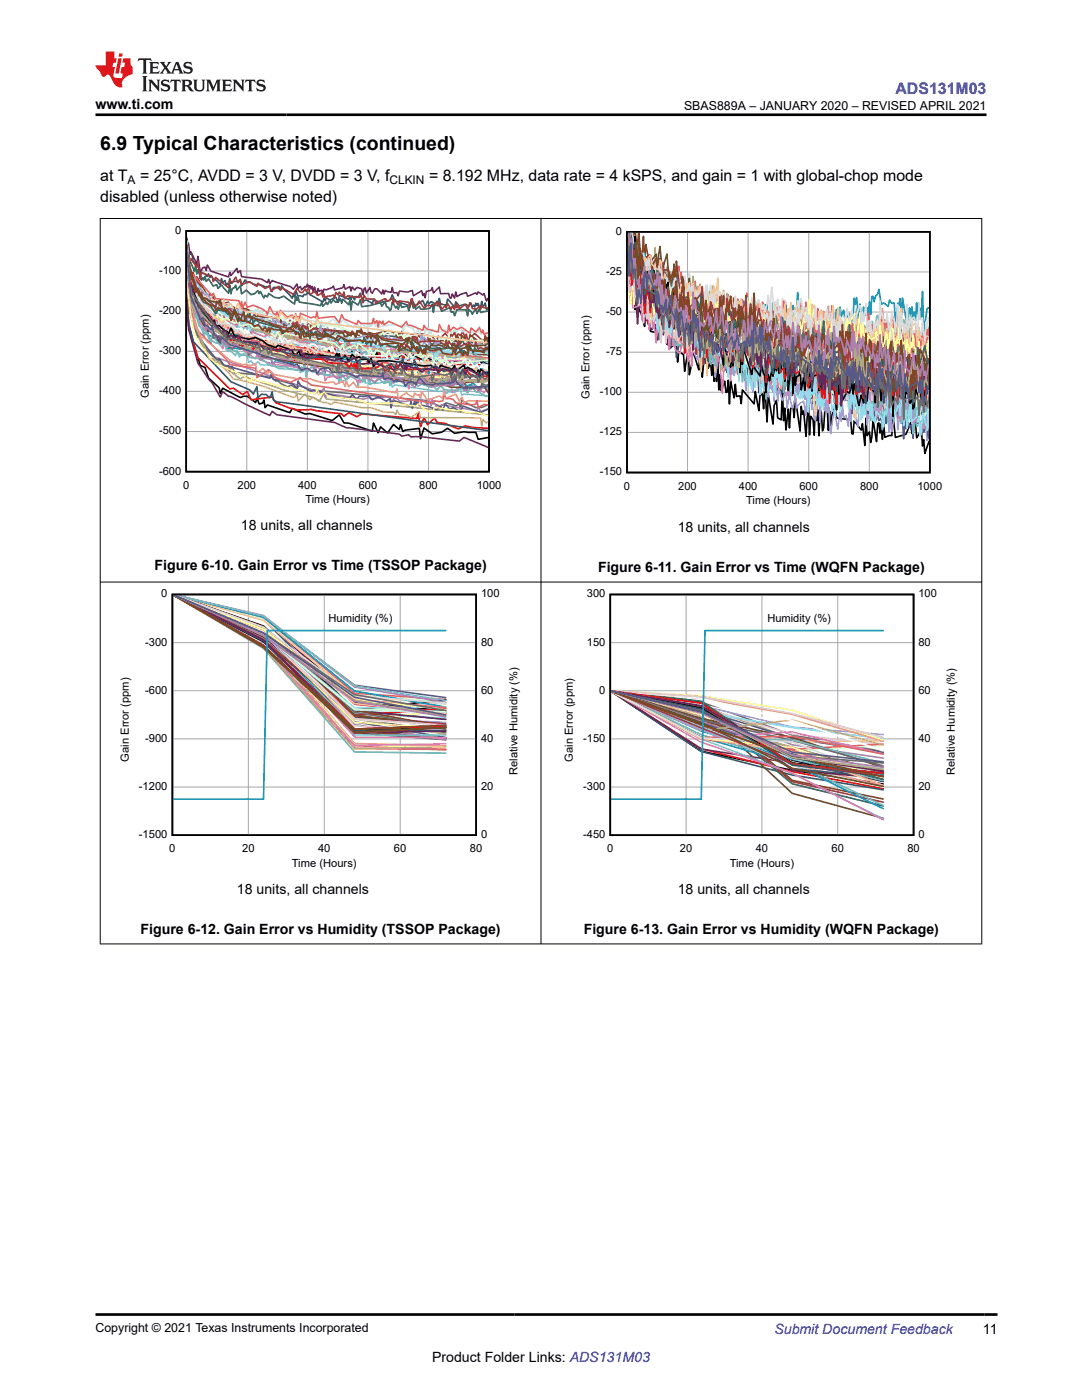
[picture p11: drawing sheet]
<svg xmlns="http://www.w3.org/2000/svg" width="216mm" height="279mm" viewBox="0 0 216 279" stroke-linecap="round" stroke-linejoin="round" font-family="sans-serif">
<defs><g id="words">
<text font-size="3.9" x="20" y="29.9">6.9 Typical Characteristics (continued)</text>
<text font-size="3.2" fill="#00f" x="178.7" y="18.7">ADS131M03</text>
<g font-size="3.2">
<text x="20" y="36.1">at T</text>
<text x="20" y="40.3">disabled (unless otherwise noted)</text>
<text x="27.9" y="36.1">= 25°C, AVDD = 3 V, DVDD = 3 V, f</text>
<text x="85.6" y="36.1">= 8.192 MHz, data rate = 4 kSPS, and gain = 1 with global-chop mode</text>
</g>
<g font-size="2.8">
<text x="19" y="21.8">www.ti.com</text>
<text x="48.1" y="105.8">18 units, all channels</text>
<text x="135.2" y="106.1">18 units, all channels</text>
<text x="30.8" y="113.8">Figure 6-10. Gain Error vs Time (TSSOP Package)</text>
<text x="119.3" y="114.2">Figure 6-11. Gain Error vs Time (WQFN Package)</text>
<text x="47.3" y="178.3">18 units, all channels</text>
<text x="135.2" y="178.3">18 units, all channels</text>
<text x="28.1" y="186.4">Figure 6-12. Gain Error vs Humidity (TSSOP Package)</text>
<text x="116.5" y="186.4">Figure 6-13. Gain Error vs Humidity (WQFN Package)</text>
<text x="196.1" y="266.1">11</text>
<text x="86.2" y="271.7">Product Folder Links: ADS131M03</text>
</g>
<text font-size="2.8" fill="#00f" x="154.5" y="266.2">Submit Document Feedback</text>
<g font-size="2.5">
<text x="136.5" y="21.9">SBAS889A – JANUARY 2020 – REVISED APRIL 2021</text>
<text x="19" y="265.9">Copyright © 2021 Texas Instruments Incorporated</text>
</g>
<g font-size="2.4">
<text x="25.5" y="36.7">A</text>
<text x="77.7" y="36.7">CLKIN</text>
</g>
<g font-size="2.2">
<text x="34.9" y="46.7">0</text>
<text x="122.9" y="46.8">0</text>
<text x="31.7" y="54.7">-100</text>
<text x="120.9" y="54.9">-25</text>
<text x="31.7" y="62.7">-200</text>
<text x="120.9" y="62.9">-50</text>
<text x="31.7" y="70.7">-300</text>
<text x="120.9" y="70.9">-75</text>
<text x="29.7" y="79.4" transform="rotate(-90 29.7 79.4)">Gain Error (ppm)</text>
<text x="31.7" y="78.7">-400</text>
<text x="117.6" y="79.6" transform="rotate(-90 117.6 79.6)">Gain Error (ppm)</text>
<text x="119.7" y="78.9">-100</text>
<text x="31.7" y="86.7">-500</text>
<text x="119.7" y="86.9">-125</text>
<text x="31.7" y="94.7">-600</text>
<text x="119.7" y="94.9">-150</text>
<text x="36.5" y="97.6">0</text>
<text x="47.4" y="97.6">200</text>
<text x="59.5" y="97.6">400</text>
<text x="60.9" y="100.4">Time (Hours)</text>
<text x="71.6" y="97.6">600</text>
<text x="83.7" y="97.6">800</text>
<text x="95.1" y="97.6">1000</text>
<text x="124.5" y="97.7">0</text>
<text x="135.3" y="97.7">200</text>
<text x="147.4" y="97.7">400</text>
<text x="148.9" y="100.6">Time (Hours)</text>
<text x="159.5" y="97.7">600</text>
<text x="171.6" y="97.7">800</text>
<text x="183.1" y="97.7">1000</text>
<text x="32.2" y="119.2">0</text>
<text x="96" y="119.2">100</text>
<text x="117.1" y="119.2">300</text>
<text x="183.3" y="119.2">100</text>
<text x="65.6" y="124.2">Humidity (%)</text>
<text x="153.1" y="124.2">Humidity (%)</text>
<text x="29" y="128.8">-300</text>
<text x="96" y="128.8">80</text>
<text x="117.1" y="128.8">150</text>
<text x="183.3" y="128.8">80</text>
<text x="29" y="138.5">-600</text>
<text x="96" y="138.5">60</text>
<text x="119.6" y="138.4">0</text>
<text x="183.3" y="138.4">60</text>
<text x="29" y="148.1">-900</text>
<text x="96" y="148.1">40</text>
<text x="116.4" y="148.1">-150</text>
<text x="183.3" y="148.1">40</text>
<text x="25.7" y="152" transform="rotate(-90 25.7 152)">Gain Error (ppm)</text>
<text x="103.3" y="154.6" transform="rotate(-90 103.3 154.6)">Relative Humidity (%)</text>
<text x="114.3" y="152" transform="rotate(-90 114.3 152)">Gain Error (ppm)</text>
<text x="190.6" y="154.6" transform="rotate(-90 190.6 154.6)">Relative Humidity (%)</text>
<text x="27.7" y="157.7">-1200</text>
<text x="96" y="157.7">20</text>
<text x="116.4" y="157.7">-300</text>
<text x="183.3" y="157.7">20</text>
<text x="27.7" y="167.3">-1500</text>
<text x="96" y="167.3">0</text>
<text x="116.4" y="167.3">-450</text>
<text x="183.3" y="167.3">0</text>
<text x="33.8" y="170.1">0</text>
<text x="48.3" y="170.1">20</text>
<text x="58.2" y="173">Time (Hours)</text>
<text x="63.5" y="170.1">40</text>
<text x="78.6" y="170.1">60</text>
<text x="93.8" y="170.1">80</text>
<text x="121.2" y="170.1">0</text>
<text x="135.7" y="170.1">20</text>
<text x="145.6" y="173">Time (Hours)</text>
<text x="150.8" y="170.1">40</text>
<text x="165.9" y="170.1">60</text>
<text x="181.1" y="170.1">80</text>
</g>
</g></defs>
<g fill="none" stroke="#000" stroke-width=".32">
<path d="M37.2 46.1h60.4v48h-60.4zM37.3 55l.3 10 1.4 5.1 1 2.8 .9 .4 .7 2.1 2.1 2 .3 1.1 .4-1 3.6 1.8 .7-.2h.7l1.6 1.2 .3-.9 .4 1.2 .7-.2 .3-.6 .2 1.6 .5-.6 4.4 1.6 .5-.9 2.6 1.1 .9-.1 4.5 1.4 1.4-1.1 .9 1.6h1l4.7 1.7 .2-1.7 1 2 .4-1.2 1.4 1.2 1.2-1.7 1.2 1 .2-.9 .5 1.3 .5-.3 2.8-.3 .2 2.1 .7-2.2 1.7 1.2 1.8-.3 1.2-.8 1.4 1 1.9-.3 2.3 .1 .5 1.4 2-.4M37.3 50.7l.1 2.8 .9 4.8 .3-.6 1.1 3.2h.5l1.4 2.2 .5-.5 .7 .9 .5 1.3 .4-.1 .7 1.1 .3-1 .7 1.2 .9-.3 .7 1.1 9.4 2.9 .3-.7 .4 .9 .7-.7h.5l1.2 .6 .9-.3 1.2 .8 .5-.9 .9 1 .5-.9 1.8 1.2 .3-.8 .4 .5 1.5 .3h.7l.2-1 .5 1.3 1.1-.2 .3-.8 .7-.2 .2 1.4 .5-.8 .9 1 1.9-.2 .5-.3 .2-.8 .3 1.2 .2-1 .2 1.9 .7-.9 2.9 .5 .4-1 .7 .5 .3-.6 .4 .8 .7-.9 1.9 1 .5 .1 .7 1 .2-1.3 1.2 .6 .2-.3 .3 1.4 .2-1.5 .9 1.5 .5-1 .9 .6 .3-.5 .2 1.1 .7-1.2 2.1 .2 2.6-.1 .2-.6 .5 .9 .3-.5 .9 .8 .1-.2M37.3 49.6l.1 2 .7 5.6 .2-.3 .5 1.9 .5 1 .2 1.3 .5 .3 2.1 2.9 .7-.4 .2 1.1h.7l1.2 1 .5 .2 .2 .5 .5-1.2 .7 1.5 2.8 .7 1.4-.3 1.4 .6 1 .8 1.6 .6 .5-.5 2.8 1 .5 1.2 .9-1 .3 .9 .4-.3 .7-.1 5.7 .7 .4-.8 .3 1.2 .2-1.1 .2 1.2 1-.8 .7 1.1 .7-1.4 .7 .8 .7-.3 .5 .5h1.1l.3 .8 .4-1 .5 1.6 1-1 2.3-.1 6.8 1 1.4-.1 1.4 1.2 .5-1.2 2.3 .8 .5-.7 .2 1.1 1.7-1.2 .2 .8 .5-.4 .9 .5 1 .8 .2-.7 .2 .9 .3-1.2 .7 .7 .5 .2 .3-.1M125.1 46.3h60.4v48h-60.4zM125.3 51v2.7l.5-.9 .2 4.7 .3-.4 .4 4.7 .3-1.7 .2 3.2 .2-1.7 .5 .9 .7 2.6 .3-3.5 .2 1.9 .2-1 .5 3.6 .9 .2 .3-1 .2 2.5 .2-3.1 .5 2.1 1-.8 .2 2.7 .2-.9 .3 1.9 1.4-1.5 .2 4.1 .2-2.1 1 .5 .2 3.4 .7-4.4 .3 5.1 .4-2.2 .3-2.7 1.1 3.9 .3-3.5 .2 1.2 .2 3.8 .5-5.1 .2 2.3 .3-1.4 .2 2.4 .5-1.2 .2 2.6 .3-2.2 .2 3.4 .2-3.1 .3 3.1 .2-5.1 .2 6.8 .3-3.1 .2 3.3 .7-1.9 .3 2.2h.2l.2-2.4 .2 4.7 .3-4.6 .7 3.4 .2-2.7 .3 2.4 .7-.1 .2 1.6 .2-2.8 2.4 2.8 .2-2.5 .7 3.9 .3-3.1 .4-.3 .3 3 .2-4.8 .5 7.4 .2-5.4 .9 5.8 .3-3.7 .4-1 .3 3.5 .7 .4 .2-6.3 .3 6.5 .2-2.6 .2 4.4 .5-4.2 .2 3.8 .3-3.8 .4-.6 .3 2.3 .2-3.9 .9 6.6 .3-4.9 .2 1.6 .3-.7 .4 5.1 .5-7.4 .2 7.1 .3-3.7 .4 .6 .3 3.2 .2-7.1 .2 4.2 .3-2.2 .2 5.2 .3-5.1 .2 .3 .2 3.8 .2-.6 .3-3.4 .5-.4 .2 4.3 .2-4.4 .3 4.8 .2-3.4 .7-2.4 .2 2.9 2.8 .3 .3 2.9h.2l.2-2.6 1.5 1.8 .2-1.3 .5 4.4 .2-5.4 .2 3.5 .5-.8 .2 2.1 .3-1.1 .2-3.5 .7 4.4 .2-3.6 .3-.1 .2 2 .2-1.8 .3 3.1 .2-3.7 .2 3.3 1-.4h.5l.2-4.1 .5 4.5 2.1-.6 .9-2.4 .3 2.2 .7-2.5 .2 3.4 .5-.7 .4-1.2 .3 3.5 .2-1.3 .2 2.8 .9-2.4M125.3 48.6v1.4l.3-1.4 .2 4.4 .5 .6 .2-1.5 .2-4.9 .3 6.2 .2 1.4 .2-3.5 .3 3.1 .2 .9 .3-1.7 .2 .3 .2 3.6 .3-1.7 .2 1.3 .2-2.9 .5 6 .2-4.8 .3 4.6 .2-6 .5 2.9 .9 .6 .2 4.2 .3 .6 .5-5.6 .2 2.7 .2-3.1 .3 7 .2 .1 .5-5.4 .2 2.5 .5-2 .2 5.1 .2-2.4 .3 2.3 .2-2.5 .3 .7 .2-2.4 .2 5.4 .3-.7 .9 3.4 .2-4.5 .3 2.1 .7-1 .4 4 .5-3.1 .2 3.9 .3 1.1 .4-3.3 .3 2.7 .2-1.8 .5 2.6 .2-3.8 .3 2.9 .4-.2 .5 1.3 .2-4.4 .3-.9 .2 5.3 .5 2.6 .2-3.6 1.2 4 .2-2.2 .3 1.9 .2-1.9 .2 .7 .3-4.5 .2 4.7 .2-.5 .3 2.8 .2-4.3 .2 2.7 .3-3 1.6 5 .2-1.7 1.5 2 .2-2.3 .5 1.9 .2 .3 .2 3.4 .3-2.8 .2-.7 .2 1.2 .5-1.9 .2 1 .5-2.2 .2 1.1 .3-3.6 .2 4.1 .5-.3 .2-3.6 .3 .2 .2 5.3 .2-3.5 .3-.7 .2 6 .7-6.5 .2 7.1 .3-5.5 .2 3.9 .2-1.7 .5-.3 .2-1.2 .3 4.1 .5-2.4 .2 2.5 .2-1.9 .3-.1 .2-4.2 .2 5.7 .3-3.4 .2 4 .2-2.9 .7-.3 .3-1.1 .2 4.3 .3-.4 .2-2.5 .2 3.1 .2-4.3 .3 2.3 1.4 .2 .7 2.5 .2 2.9 .3-5.7 .2 2.6 .2-3.8 .3 5.4 1.1-2.2 .5 .4 .5-2 .2 2.2 .2-2.1 1 4.4 .5-2.2 .4 1.6 .3-3.6 .2 3.3 .2-.1 .3-2.7 .4 .1 .3-2.4 .2 3h.2l.3 2.4 .2-3.6 .2 1.8 .3-2.9 .4 4.3 .3-3.2 .2 1.4 .2-2.7 .3 2.3 .2-2 .5 1.9 .2-2.9 .3-1 .2 9.3 .2-7.2 .3 2.3 .2-.7 .2 2.2 .3-.5 .2-3.3 .5 2.1 .2-1 .2 3.3 .3-2.9 .2 1.2 .2-4.4 .3 6.2h.2l.3-2.1 .2 3.3 .2-.4 .3-3.8 .4 1.6 .5-.7 .5 2.6 .2-3.1 .5 3 .6-.9M126 46.4l-.2 4.2-.2-.5-.3 2.5v-2.4M126.1 46.4l.2 4.5 .2-1.9 .5 5.2 .2-1.1 .2 1.4 .3 3.8 .2-5 1.2 2.6 .2 2.5 1.2-1.2 .2-1.6 .3 1.2 .4-1.9 .3-.2 .2 4.8 .7 2.9 .5-4 .2 3.2 .3-1.7 .7 3.6 .2-4.8 .5 6.3 .2-3.2 .2 1.6 .3-3 .5 2.7 .2-1.5 .2-4.2 .3 3.6 .2 .7 .2-1.3 .3-3.8 .4 7.8 .3-3.5 .2 .9 .2-.9 .3 3.2 .2-2.4 .5 6.2 .2-3.5 .2-.6 .3 2.8 .4-.5 .3-2.4 .2 2.6 .7-.1 .3-3.5 .7 5.2 .2-4.5 .5 1.1 .2 4.4 .2 .3 .3-1.9 .2 2.3 .5-4 .2 3.4 .2-5.1 .3 4 .2-.6 .5 2.2 .2-3.6 .3 2.4 .2-3.3 .2 1.5 .7-.6 .5 4 .2-.4 .3-3.9 .2 3.3 .2-3.3 .3 1.6 .7-.1 .2 2.1 .3-3.1 .2 3.8 .2-4.5 .3 3 .2-2 .9 4.3 .3-2.4 .2 1.5 .5-.9 .2-5.2 .5 4.8 .2-3.5h.5l.2 3.5h.3l.2 2.2 .2-2.9 .3 1.4 .4-2.3 .3 3.9 .4-6 .3 5.4 .2-1.7 .2 1.4 .5-.7 .2 1.1 .3-1.1 .2 3.6 .2-9.3 .3 6.8 .2-1.6 .3 .5 .2 3.9 .2-5.5 .7 6.9 .3-2 .4 1.2 .3-2 .7-.4 .5-2.3 .2 3.9 .2 1.5 .7-5.8 .3 3 .7-.4 .2 3.2 .7-3.6 .2 2.6 .5-.3 .2 .9 .3 2.8 .2-5 .5 1.7 .2-1.2 .2 2.2h.5l.2-4.8 .7 4.7 .3-2.5 .2 1.4 .2-1.6 .3 1.1 .2-3 .3 4.1 .7-1.3 .4 1.9 .3-.6 .2-3 .2 1.7 .5-.4 .2 2.7 .3-2.3 .2 2.3 .2-2.9 .3 1 .2-2.3 .2 1.2 .3 3.5 .2-2.9 .7-1.4 .3 2.5 .2-3 .5 1 .2 4.1 .2-6.2 .3 3 .2-4.2 .2 2.5 .7 .5 .5 .7 .2-2.9 .7-1.7 .3 3.8 .2-1.6 .5 3.7 .2-.3 .3-2.1 .2 .8 .2-2.5 .3-.3 .2 3.4 .5-2.1 .2 2.8 .7 2 .3-2 .1 1.1M34.4 118.6h60.6v48.1h-60.6zM34.7 118.8l17.9 9.3 18.2 17.5 18.1-.4M34.9 118.8l17.7 6.1 18.2 16.8 18.1-2.1"/>
<path d="M35.1 118.8l17.5 4.2 18.2 17.1 18.1 1.7M121.8 118.6h60.5v48.1h-60.5zM121.9 138l18 11.9 18.2 3.8 18.1 2.8M121.9 137.9l18 6.7 18.2 7.1 18.1 4.3M121.9 137.9l18 3.4 18.2 11 18.1 2.1"/>
</g>
<g fill="none" stroke="#a8a8a8" stroke-width=".2">
<path d="M37.2 54.1h60.4M49.2 46.1v48M61.3 46.1v48M73.4 46.1v48M85.5 46.1v48M125.1 54.3h60.4M137.2 46.3v48M149.3 46.3v48M161.4 46.3v48M173.5 46.3v48M37.2 78.1h60.4M37.2 70.1h60.4"/>
<path d="M37.2 62.1h60.4M125.1 78.3h60.4M125.1 70.3h60.4M125.1 62.3h60.4M37.2 86.1h60.4M125.1 86.3h60.4M49.6 118.6v48.1M64.7 118.6v48.1M79.9 118.6v48.1M136.9 118.6v48.1M152 118.6v48.1M167.2 118.6v48.1"/>
<path d="M34.4 137.9h60.6M34.4 128.3h60.6M121.8 128.3h60.5M121.8 137.9h60.5M34.4 157.1h60.6M34.4 147.5h60.6M121.8 157.1h60.5M121.8 147.5h60.5"/>
</g>
<path d="M37.3 55.1l.3 9.9 1.9 6.4 6.3 6.2 .7-.1 1.9 1.3 1-.7 .7 1.7 4.2-.6 .7 1.1 2.8 1.2 1.4 .3 2.9-.1 1.1 .3 5 .6 .4 .5 1-.7 1.6 .8 1-.6 11 .9 .2-1 .5 2.6 .7-1.7 .7 1.4 1.4-1.4 .5 .9 1.6 .2 2.6 1.1 1.4-.6 1.7 .3 2.9 .2M37.3 50.9l.1 2.9 .5 3.7 2.5 5.6 .3-.9 .2 1.8 .5-.3 .5 .4 .2-1.4 .7 2 .7 .7 .5 1 .7-1.6 1.1 1.9 .5-.7 .2 1.7 .3-1.8 .2 1.1 .7-.8 .3 1.5 .2-1.2 1.4 1.2 .2-1.2 3.1 1.8 .2-.6 .5 1.3 .7 .4 .7 .8 .2-1.2 .5 1.3 1.4-1.2 .5 .9 1.9-.4 .5 .9 .9-1.3 .2 2.6 .3-.7 .2 .9 .5-2.1 .2 1.2 .2-1.7 .5 1 2.1 .6 .2 .9 .5-1.2 .7 .7 .3-1.9 .2 2.2 .2-1.2 .7 .7h5.2l.2 1.3 1-1.7 1.2 .7 .2-1 .2 1.4 .5-.6 .5 .2 .2 1.2 .5-1.6 2.6 1.1 .2-1.7 .7 2.6 .5-2 .2 1.1 1.4-.6 .5 .2 .4 1.2 .3-1.1 .2 .9 .2-.7 .3 1.9 .2-2.1 1.7 .4 .7-.1 .7 1.1 .4-.6 8.3 .1 .3-.1M37.3 50.3l.1 2.5 1.4 6.9 5.4 6.9 .5-.3 .7 1.5 1.9 .2 .4-.8 .7 1.8 .3-1 .4 1 1.2-.6 .2 1.3 .8-1.2 4.2 1.7 .5-.7 .4 .6 1.4 1.2 .3-.8 .7 1.5 .2-1.4 .5 .8 4.9 .3 1.2 .7 3.7 .3 .3 1.3 .4-1.4 .5 .5 .3-.6 .2 1.1 .2-1.1 .3 1.4 .4-.3 2.9-.1 .7-.3 .7-.7 .7 1.8 .4-1.1 .3 .9 .2-1.2 .9 1.3 .5-1.2 .5-.1 .2-.5 .5 1.3h9.4l.2 1.4 .5-1.1 1.4 .5 .7-.7 .5 .1 1.1 1.2h3.2M125.3 49.9l.3 5.3 .2-6.2 .2 4.6 .3-.7 .4 2.5 .3-.2 .4 3.2 .3 .7 .2-5.8 .3 3.6 .2-.9 .2 3.2 .5-.2 .2-2.7 .5 4.2 .2-1.8 .3 .2 .2 2.3 .5-.9 .2 3.4 .2-5.8 .3 1.1 .2 3.9 .5-2.3 .2-3.7 .3 5.8 .2 1.6 .2-1.6 .3 2.3 .4-.4 .3-2.8 .2 3.8 .2-3.6 .3 5 .9-3.3 1 3.8 .4-2 .5 2.6 .5-4.7 .2 3.9 .2-2.3 1 4.1 .2-3.9 .2 3.1 .3-3.3 .4 .2 .8 2.7 .2-2 .2 .1 .5 3.8 .7-3.9 .5 4.7 .2-2.8 .7 2.2 1.9 1 .2-1.8 .3 2.2 .7-1.6 .2 1.5 .5-3.7 .4 3.3 .3-3.1 1.1 1.6 .3 4.4 .2-4.6 .3 .3 .2 3.7 1.2 .6 .2-2.8 .2 4.4 .7-.4 .3-3.7 .2 1.2 .2 4.2 .3-.2 .2-3.1 .5 4.5 .2-5.9 .5 6.4 .2-2.2 .3 1.2 .7-3.9 .4 4.6 .3-4.3 .2 3.4 .2-3.5 .3 2.7 .2-5.1 .2 3.8 1.5-2.2 .4 5.6 .3-3.2 .2 .4 .2 3.5 .5-2.3 .2 1.4 .5-3.2 .2 2.7 1-2.4 .4 1.6 .3-4.7 .2 3.2 .5-.9 .2 2.5 .7-4.3 .7 8.2 .5-6.2 .5 3.9 .2-2.7 1.2 3 .2-3.8 .5 5.2 1.1-1.7 .5 .2 .3-3.4 .7 3.3 .2-1.4 .2 1 .3-2.5 .2 .6 .2 3.6 .3-.1 .2-3.7 .2 2.4 .3-1.1 .2 5.2 .2-3.4 .3-1.2 .2 1.1 .2-3.7 .3 4.8 .7 .9 .7 2.1 .7-6.7 .2 .9 .3 4.4 .4-5 .3 3.7 .2-1.7 1.2 4.4 .2-3.6 .2 .8 .3-2 .2 3.7 .3-2.3 .2 .2 .5-2 .4 1.9 .5-3.9 .5 1.7 .2 4.9 .5-1.3 .2 3.3 .3-.3 .1-2.8M125.3 49.8v2l.3 1.1 .2-4.7 .2-.6 .3 4.4 .4-.5 .3 3 .2-2.4 .2 .9 .3 6.2 .2-.4 .3-2.8 .9 5.1 .2 3.5 .3-.8 .2-3.1 .7 .5 .2-4.1 .3 3.3 .2 .6 .2-2.3 .5-.1 .2 2.4 .3-.3 .2 2.9 .3-2.7 .2 .4 .2 2.9 .3-1.6 .9 1.8 .2-2 .3 2.5 .2-2.5 .2 2.9 .3-1.5 .2 .8 .3-1.5 .2 1.4 .2-3.2 .3 1.2 .2-.3 .2 1.8 .3-1.6 .2 2.7 .2 .7 .3-1.8 .2 2.2 .5-2.4 .2 2.2 .5-.7 .2-2.5 .2 1.9 .7 1.9 .3-3.5 .9 2.3 .3-1.9 .4 1.4 .5-1.8 .2 2.4 .3-1 .2 3.5 .5-4 .2 3.1 .3-2.8 .2-.3 .2 4.9 .2-2.1 .3-.3 .2 1.8 .5 .6 .2-4.3 .3 1.7 .2-1.5 .2 1.4 .3-2.1 .7 4.6 .2-2.1 .2 3.7 .3-6.4 .2 1.7 .2-.4 .3 2.6 .2-3.4 .5 1.1 .2 2.4 .3-3.3 .7 .9 .2-.6 .5 4 .4-1.8 .3-.2 .2-2.6 .2 3.8 .5-3.5 .2 .4 .3 3.6 .4 .2 .3-2.8 .5 3 .7 2.1 .2-2 .7 1 .2-2.5 .3 3.4 .4-5.3 .5 1.7 .2 2 .3-1.7 .2 2 .2-3.7 .3 4 .2-3.3 .5 3.1 .2-3.5 .3 .7 .2 3.9 .2-1.5 .3 .8 .2-1.1 .2 1.9 .3-2.7 .4 2 .3 2 .5-3.7 .2 2.2 .7-.3 .2-2.2 .3 4.1 .4-2.3 .3 2.8 .2-1.9 .5 2.3 .2-.4 .2 1.3 .7-2.5 .3 2.9 .2-4.3 .5 3.1 .2-3.2 .2 5.5 .3-4.4 .2 .7 .2-.9 .3 3.6 .9-.7 .2-3.2 .3 .4 .2-1.7 .3 2.6 .4-.2 .5 2.9 .2-.2 .3-4.6h.4l.3 2.2 .4 .8 .3-2.4 .2 2.7 .2-2.2 .5 .2 .2-1.8 .3 3.4 .4-1.7 .3 2.9 .2-3.5 .3 3 .2-3.5 .5 1.9 .2 3.9 .2-4.4 .3 4.5 .4-3.4 .5 .3 .5-1.7 .2 4 .2-4.9 .3 2.7 .7-1.7 .2 3 .3-1.5 .2 1.3 .2-1.8 .5 2.6 .5-3.8 .4 3.3 .3-2.1 .4 2.3 .8-3 .1 1.8M125.3 49.6v2l.3-1 .4 6.3 .3-1 .2-3.8 .2-1.6 .3 5.6 .2 1.2 .2-1.8 .3 2.4 .2-3.4 .3 .6 .4 7.5 .5-5 .5 2.2 .2 2.6 .2-4.5 .5 1.3 .2-1.2 .7 4.8 .5-2.8 .2 3.5 .3-1.1 .2 .6 .3-2.3 .2 1.7 .2-2.2 .3 4.1 .2-.2 .2-2.7 .3-.1 .2 2.9 .5-2.4 .2 1.9 .2-.6 .3 2.4 .2-1.4 .3 2 .2-1.3 .2 5.7 .3-6.6 .2 2.5 .5 .4 .2 .7 .2-3.2 .3 2.9 .2-4.5 .2 2.7 .3-2.5 .4 4.1 .3-1.7 .4 3.9 .3-3.2 .2 .9 .2-1 .3 5.5 .2-5.9 .3 2.7 .2-.4 .2 1.5 .3-.4 .2 1.5 .2-2.1 .5 1.3 .5-4 .7 4.8 .2-2.9 .3 1.8 .6-.6 .3 3.4 .2-3.6 .3 1.7 .2-1.2 .2-4.2 .5 6.8 .2-2.9 .7 3.4 .3-4.1 .4 1.1 .3-.4 .2 2.3 .2-.3 .3 2.3 .2-4.7 .2 5 .3-.7 .2-5.1 .3 4.3 .2-1.2 .5 2.6 .4-4.6 .3 1.9 .2-.1 .2 6 .7-5.1 .3 1.2 .2-.9 .2 1.6 .3-1.7 .2 1.9 .2 .1 .3-2.7 .5 3.4 .7-.7 .2 2.1 1.4-3.9 .2 3.4 .3-2.6 .2 2.1 1.7-1 .2 2 .2-1.8 .5 3.5 .5-2.2 .2 1.2 .7-3.5 .2 1.9 .3-1.5 .2 3.9 .5 1 .2 1.3 .2-3 .3 3.1 .2-3.6 .5-.2 .2 4.8 .3-4.3 .4-.4 .3 2 .2-.7 .2 3.5 .3-5.3 .4 1.3 .3 4.4 .2-3.4 .5-2.8 .2 3.6 .5-1.7 1.4-1.4 .2 3.4 .2-1.8 .8 1.3 .2-2.8 .2 4.1 .5-4.1 .2 1.9 .5-1.7 .2 2.2 .7-3 .3 3 .2-1.7 1.6 1.3 .3-4 .2 1.1 .3 3.5 .7-5 .2 6 .2-3.4 .3 2.5 .2-1 .2 2.6 .5-2.5 1.2-2.3 .4-1.5 .3 5.6 .5-2.8 .2 3.3 .2-2.5 .3 .6 .2-2.8 .7 .9 .2-.6 .3 3.9 .2-5.6 .5 5.9 .2-4.9 .3-.8 .1 1M34.7 118.8l17.9 9 18.2 17.7 18.1-.5M34.9 118.8l17.7 6.8 18.2 17.2 18.1-1.4M35.1 118.8l17.5 4.4 18.2 17.3 18.1 1.9M121.9 138l18 11.4 18.2 4.6 18.1 3.4M121.9 137.9l18 7 18.2 6.2 18.1 4M121.9 137.9l18 2.5 18.2 12.1 18.1 1.8" fill="none" stroke="#f00" stroke-width=".32"/>
<path d="M37.3 54.8l.3 9.5 1 3.9 7.5 8 3.7 1.6 .7 .9 .8-1.5 .2 2.2 .7-.7 .9 .1 .7 .6 .5-1.2 .2 1.6 .7 .4 42.2 5.7M37.3 48l.1 1.1 .5 1.6 .4 .1 .3 1.6 .4-.1 .3 1 .2-.8 .5 2.7 .2-.8 .7 .3 .5 .5 .2-.5 .3 .7 .2-.4 .5 .7 .7 .3 .7 .9 .2-1.3 .2 .8 .5-.4 .2 1 .3-.5 .2 .4 .2-1.3 .3 1 .4-.4 1.5-.1 .2 1 .7-1.3 .5 .6 .4-.2 .7 .5 1.7 .2 .7 .3h.7l.2-.3 .3 1.2 .2 .1 .2-.8 .7-.1 .8 .5 .2-.8 2.1 2.5 .2-.6 .3 .4 .2-1.3 .5 1.1 .5-.1 .4 .2 .3-.4h.4l.3-.5 .4 .5 2.6 1.5 .2-.7 .3 .5 .2-.7 .7 .5 1.2-.6 .5 1 .2-1.3 1.9 .7 .2-.6 .2 .7 .3-.8 .5 .9 .2-.7 .5 .1 .4-.8 .5 1.6 .7-.2 .9 .5 .3 .4 .2-1 1.4 .5 1.9-.4 .5-1.1 .4 1.2 3.1 1.1 .2-1.3 1 1.2 1.4-1 .4 1.1 .5-1 .2 .6 .5-.5 1 .5 .2-.6 .2 .5 .3-1.1 .2 1.1 1.2 .3 .2-1.2 1.4 1.6 .2-1.1 .8 .9 .9-.3h.5l.4 .4 .3-.8 .4 .9 .3-.4 .2 .4 .2-.8 .3 .5 .2-.4 .2 .7h.3l.2-1.2 .3 1.2 .4-.8 .3 1.3 .3-.3M37.3 49.6l.6 6.7 .2 1.2 .2-.4 .3 1.9 .4 1.2 3.1 4.8h.9l1 1.4h.7l.7 .6 .2 .7 .5-1.1 .4 .9 1.7 .6 1.4 .2 12 3.3 1.6-.4 6.1 .1 .5 .3 1-.2 .7 .7 .9-.9 4.5 2 1.1-.6 .7 .9 .5-1.2 1-.2 .2-.5 .2 1.6 .7-.5 1 .3 .4-1 1 2 .9-.4 .9 .1 1-.6h.5l1.6 1 1.2-.5 .2 1.5 .7-1.3 1.2 .6 .5-.7 1.4 1.8 .4-.7 .7 .5 .5-1 .2 1.1 .3-.9 .2 .8 .5-.8 .8 .4M125.3 47.3l.3 4.2 .7 3.1 .2-1.9 .2 4.1 .3-1.9 .2 2.3 .2-1.3 .3 5.5 .2-4 .3 2 .4 .3 .3 1.3 .4-2.3 .3 2.3 .2-1.9 .2 1.2 .3-1.9 .4 2.4 .3-.9 .2 3.5 .5-3.7 .4 6.3 .5-4.3 .5 3.9 .2-2.6 .3 5.2 .2 1.3 .2-4.1 .5 2.1 .2 .1 .3 3.7 .9-4.6 .3 1.8 .4-.9 .3 2.5 .4-5.1 .3 4.9 1.8-1.2 .3 1.8 .9-6.4 .2 4.3 .3-1.3 .2 1.5 .3-1.3 .4 2.7 1.2-2.1 .2 3.3 .3-1.5 .2 2.2 .2-2.3 .3 3.6 .5-2 .2 3.1 .2-2.2 .2 1 .3-1.8 .5 2.7 .4-4.8 .3 2.8 .2-1.6 .2 1.9 .3-1.5 .2 2.9 .5-3.3 .2 5.5 .5-8.7 .4 5.9 .3-2.4 .2 4.5 .2-2.9 .3 1.4 .2-3.5 .5 4.1 .2-1.8 .3 1.3 .2-2.6 .2 4.1h.3l.2-2.4 .2 3.2 .3 .9 .2-1.8 .2 1.1 .3-2.9 .4 2.1 .3-2.8 .2 2 .2-1.4 .3 3.5 .2-3.1 .5 5.4 .2-2.6 .3 2 .4-3.3 .5-1.7 .2 3.3 .3-1.6 .4-.1 .3 .4 .2-1.8 .2 3.9 .3-1.1 .2 1.8 .2-.5 .3-3.3 .2 1.7 .3-1.7 .4 3.4 .3-4.3 .4 3.1 .3 .3 .2-4.2 .5 6.1 .2-2.7 .5 .3 .2 1.1 .3-3.4 .4 2.8 .2-3 .5 .2 .3-2.4 .4 5.1 .3-.6 .2-3.8 .2 3.1 .5 .5 .2 2 .3-2.6 .7 2.9 .2-2.8 .2-.7 1 4.2 .2-3.6 .5 5.6 .4-2.3 .3 1.3 .2-1.5 .5 .7 .2-1.9 .5 2.3 .2-2.6 .3 2.2 .2-1.7 .2 2.7 .5-1.9 .2 2.9 .3-3.2 .2 .8 .5-1.7 .9 2.9 .2-1.4 .5 1.1 .5-.4 .2 1.9 .3-1.9 .4 2.8 .5-7.3 .9 3 .5 4 .2-3.2 .3 5 .2-5.5 .5 5.4 .2-4.9 .2 1.6 .5-2.9 .3 2.1 .9-.7 .2 1 .5-2.4 .2 2.6 .3-.9 .2 2.3 .2-.2 .3 2.8 .2-2.2 .3 1.2 .1-1M125.3 46.9l.5 2.5 .2-.7 .3 2.6 .2-1.7 .7 4.2 .2-2.5 .3 7.4 .2-4 .5 .1 .7 1.7 .2 3.1 .3-4.4 .2 .7 .5 5.6 .4-4.5 .5 4.8 .2-4.4 .3 5.3 .2-3.1h.5l1.2 6.7 .2-1.1 .2 1.1 .3-4.1 .2 3.5 .2 .8 .3-3.7 .2 3.2 .2-3.1 .3 3.5 .2 .1 .3-5.1 .2 3.3 .2-.5 .3 3.2 .4-2.1 1 2 .2 2.3h.7l.2-3.6 .5 2.8 .2-1.4 .3 3.4 .7-4.7 .2 6 .3-5.5 .2 3.4 .2-1.6 .5 1.7 .5 .5 .2-1.5 .9 2 .3-.4 .2 1.6 .3-2.8 .6 1.4 .3-.8 .2 2.9 .5-4.7 .7 4 .5-4.9 .4 3.7 .5 .7 .2-.4 .3 3.4 .2-3.4 .7 .3 .2 3.3 .5-3.8 .3 3.3 .7-3 .2 2.4 .2-1.8 .3 2.4 1.6-.9 .2-3 .3 2.8 .2-1.9 1 2.2 .2-2.4 .2 2.3 2.1 1.1 .3-1.9 .2 1.9 .2-.8 .3 2.9 .4-3.6 .3 .6 .2-3.8 .5 6.2 .7-3.1 .2 4.1 .3 1.4 .2-3 .2-.7 .3 2.9 .2 .5 .5-4.5 .2 1.4 .3-.6 .2 2.6 .2-1 .2 2.7 .3-3.3 .7 4.3 .5-.8 .2-3.1 .2-1.1 .3 1.5 .2 5 .2-.8 .3-3.3 .4 .6 .3-3.1 .2 4 .5 1.2 .2-5.3 .2 5.2 .3-3.2 .2-1.1 .2 2.6 .3-4.8 .2 4.4 .2-1.4 .3 2.2 .7-3.4 .2 4.2 .3-2.5 .4 3.3 .3-3.4 .2 3.9 .2-1.6 .3 1.6 .2-4.3 .2 2.7 .3-.5 .2 2.7 .5-.1 .2-4.5 .2 3.9 1.2-1.4 .2 3.5 .3-4.2 .2 3.9 .3-1.2 .2-3 .5 .5 .2-.9 .2 1.3 .7-3 .5 1 .2 .9 .3 3.8 .2 1.2 .5-3.3 2.1-1.9 .2-.1 .3 3.2 .2-1.6 .5 .7 .2-1.5 1.1 3.1M125.3 47.5v.7l.3-1.7 .4 6.5 .3-.5 .2-3.7 .2-.5 .5 5.2 .2 .3 .3-1.9 .2 1.7 .3-.3 .4 4.8 .3-2.4 .4 .1 .3 3 .2 .1 .2-2.8 .3 3.7 .2 .6 .2-2.5 .3 3.3 .2-2.4 .2 1.7 .5-1.4 .2 5 .3-3.2 1.2 3.8 .7-5.1 .2 2.2 .2-1.3 .3 .9 .2 3.3 .2-1.1 .3 2.1 .5-5.5 .2-.7 .2 8.2 .3-4.1 .7 1.5 .2 1.8 .2-4.7 .3 3.9 .2-4 .2 1.7 .3-.9 .2 1.9 .7-.6 .2 2.4 .5-1.2 .5 1.3 .5-1.4 .4-2.3 .5 3.5 .2-1.4 .3 2.6 .4-1.5 .3-3.6 .2 6 .7-1 .3-1.1 .2 2.2 .4-3.9 .3 2.4 .2-.8 .3 3 .2-.2 .2-5.4 .3 1.3 .2 4.5 .2-1.1 .3 1.2 .2-1.1 .2 2.5 .3-3.8 .2 2.8 .2-2.7 .7 3.2 .3 2.4 .2-1.3 .2 .8 .8-2.4 .2 2.6 .2-1.6 .3 1.9 .2-.1 .2-5.3 .5 2.5 .2 4.8 .5-6.2 .5 2.7 .2 2.8 .2 .4 .3-4.1 .2 3 .5-4.8 .5 5.3 .2-3.1h.5l.2 2.4 .5-1 .2 3.5 .7-6.3 .2 5.6 .7-2.9 .3 .8 .2-2.7 .2 .9 .3 2.7 .7 .8 .2-2.6 .3 2.8 .7-1.3 .2 4 .5-5.4 .4 .7 .3-2.6 .2 5.9 .3 .7 .2-3 .2 2.5 .2-2.2 .3 2.3 .5-2.5 .2 3.2 .5-2.2 .7 1.9 .2-.9 .2 2.1 .3-2.3 .2 .8 .2-1.8 .3 4.8 .7-4.6 .2 2.6 .2-2.1 .5 2.2 .5-2.3 .2 1.2 .2-3.9 .5 5.4 .2-1.5 .3 1.7 .2-2 1.2 4.2 .2-4.8 .5 1.1 .2-1.2 .3 1.8 .9-1.9 .2 2.4 .3-1.8 .7 .8 .2 3.5 .7-3.4 .5-.5 .2-2.7 .3-.3 .2 4.4 .5 .2 .2-2.8 .2 1.8 .7-2.5 .3 2.5 .4-1.2 .3 2.2 .2-3.5 .2-.7 .3 5.9 .5-4.5 .2 5.3 .2-4.8 .5-.6 .5 1.6 .2-.9 .2 2.6 .3-.1 .2-4 .7 4.2 .3-2.6 .1 1.7M34.7 118.8l17.9 9.1 18.2 17.8 18.1 .1M34.8 118.8l17.8 8.8 18.2 15.7 18.1 1.3M35 118.8l17.6 4.8 18.2 18.1 18.1 1.9M121.9 138l18 12 18.2 4.7 18.1 2.9M176.2 154.9l-18.1-2.2-18.2-11.2-18-3.6 18 3.4 18.2 12.1 18.1 1.7" fill="none" stroke="#295c74" stroke-width=".32"/>
<path d="M37.3 55.8l.3 9.9 1.9 6.8 2.1 3.1 .7 .8 1.7 2.9 .4-1.1 1.2 .9h.5l7.7 3.8 .5-.8 .9 .7 11.6 1.5 2.3 1.1 10.6 1.2 .5 .4 1.4-.2 .4 .4h2.1l7.6 .8 .9-.7 4.8 2M37.3 47.5l.1 .8 .2 .3 .3 1.9 .2-.2 1.2 2.4 .2-1.5 .5 3.2 .4-1 .5-.1 .2 .7 .3-1.1 .7 1.2 3.5 1.2 .2-1 .3 .7 1.2-1.5 .2 .9 .5-.4 .2 1.2 4 .5 1.2 .7 .2-.6 .2 .9 .5-.7 3.8 1.2 .4 .5 .7-1 .3 .8 .5-.3 .2 .7 .7-.7 .2 .1 .3-.6 .2 .7 .2-.4 .3 .7 .2-.5 .2 1.1 .3-1 .4 1.5 .3-1.2 .2 .5 .5-.2 .2 .6 .2-.8 .5 .1 1.2-.4 .2-.3 .3 .8 1.6-.5 .2-.6 .3 .9 .9-.5 .2 .9 .3-.8 .5 .6 .4-.5 1 .2 .2 1.2 .2-1.1 .3-.3 .2 1.1 .7-1.1 .2 .9 .3 .2 .5-.8 .4-.1 1 1.1 .2-.8 .2 .8 .3-.8 1.1 .4 .3-.9 .2 1h.7l.3 .6 .2-.9 1.6 .2 1-.3 .2 1 1.6-1 .3 1 .2-.4 .2 .8 .3-1.2 .9-.3 .3-.5 .2 1.1 1.2-1.2 .2 1.3h1.6l.3 .9h.2l.2-.8 .5 .8 .2-1.2 .3 .9 .7-.5 1.2-.3 .2 .7 1.6-.7 .3 .4 .2-.5 1 .6 .2-.3 .5 1.5 .3-.6M37.3 50.1l.1 2.4 .7 5.4 .2-.8 .3 2 5.6 7.1 .5-.3 .2 1.1 .2-.8 .5 .9 .7-.1 .5 .4 .9-.3 .5 1.2 1.4-.1 2.1 .3 1 1.2 7.5 .2 .2 2 .3-1.5 .2 1.6 .7-.9 1.2-.2 2.1 .5 1.9 .6 .4-.5 1.9 .8 1.7-.8 .7 1.1 3-.1 4 1.2 .7 .1 .7-1.3 .7 1.5 .3-1.2 .2 1.1 .2-1 1.2 .6 .5-.2 1.1 1 1-.7 1.6 .3 .3-.8 .4 1.3 1-.8 .9 .4h.7l.9-.6 .8 1.7 .9-1.1 .2 .9 .5-1.3 2.8 1.6 .3-1.1 .9 .9 .1-.1M125.3 51.9v3.4l.3 .3 .2 3.1 .2-2.9 .3-.7 .2 5.3 .2 .6 .3-1.8 .2 5.5 .2-4.5 .5 .6 .3-1.3 .2 4.1 .2 1.1 .3-1.8 .2 1.1 .5-3 .4 4.9 .3-4.7 .2 4.3 .5-.8 .2 2.1 .2-2.8 1 2.8 .2-3.7 .5 5 .2 .8 .3-2.3 .2 2.3 .2-3 .3-.7 .2 3.8 .9-1.6 .8 .3 .9 2.4 .2-3.8 .3 3.2 .2 .9 .5-4.2 .7 3.9 .2-3.9 .2 2 .3-1.1 .4 2 .5-2.2 .2 2.7 .3-.7 .2 3.5 .5-3.3 .2 .5 .3-1.8 .2 3.5 .2-3.6 .3 3.6 .7-1.4 .2 2.4 .2-2 .5 3.7 .3-2.8 .4 .2 .2 1.6 .3-2.6 .5 2.3 .4-2.8 .3 .3 .4 4 .3-3.5 .2 1.6 .2-1.6 .7 3.7 .3-3.6 1.1 3.8 .5-1.3 .5 .2 .2 4.9 .7-4.1 .3 1.4 .2-3.7 .5 5.9 .2-1.5 .2 .5 .3-4 .4 4.3 .3-2.6 .2 .3 .2-4.2 .3 7.1 .2-3.6 .3 2.8 .2-1.2 .5 2.3 .2-.4 .2-3.7 .5 .4 .2 2.8 .3-1.6 .2 3.4 .2-2.4 2.6 3.1 .3-5.2 .4 4.8 .3-2.9 .7 5.8 .2-6.1 .2 2.3 .8-1.9 .2 .2 .2 3.3 .5-6.1 .2 4.8 .3-3.5 .4 1 .7-2.3 .5 .3 .2 4.5 .3-1.9 .2 .8 .2-3.2 .3 5.7 .4-5.5 1 2.8 .2-2.5 .2 3.2 .3-1.2 .2 2.2 .2-2.5 .5 .8 .2-2.1 .3 3.7 .2-2 .5 1.7 .5-.4 .4 1.3 .3-3.1 .4 5.8 .3-4.3 .2-.5 .2 1.7 .3-1.5 .2 3.6 .5-2.1 .2 1 .2-1.9 .3 3.5 .4-1.6 .3 3.5 .7-5.9 .5 1.9 .4-2.2 .3 1.6 .2-1.7 .2 4 .3-.9 .2 1.8 .2-4.3 .3 4.4 .2 .7 .2-3.3 .3 1.8 .9-1 .3-2 .2 4.5 .7-1.3 .2 .8 .5-2.5 .7 .8 1 3.5 .1-2.4M125.3 47.9v.9l.3-.2 .4 6.1h.3l.4-4.7 .3 3.4 .2 1.1 .2-2.1 .3-.1 .9 8.3 .3-2.3 .7 .1 .2 3 .2-2.3 .3 1.3 .2-1.9 .5 3.8 .2-.9 .2 2.1 .3-1.9 .4 3.3 .3-3.3 .7 1 .2-1.6 .3 4.4 .7-3.4 .2 3.6 .2-2.6 .3-.4 .2 2.9 .2-4.5 .3 5.8 .5-6.1 .4 5.4 .5-1.4 .2 2.2 .3-.3 .2 1.5 .2-5 .3 6.8 .2-5.9 .2 2.2 .3-1.8 .4 2 .5-2.4 .2 5.4 .3-4.1 .2 2.1 .2-.4 .3 1.9 .2-3.2 .5 1.7 .2-.7 .3 3.2 .7-2.3 .2 2.7 .5-4.9 .2 5.8 1.9-1.4 .5 2.6 .7-5 .2 4.4 1.2-1.6 .2-2.3 .2 1.4 .3-1.7 .7 5 .2-3.3 .2 2.9 .5-3.5 .5 3.9 .5-2.7 .2 3.9 .2-5.8 .3 3.5 .2-2.2 .2 4 1-3.9 .2 2.8 .2 .1 .3-3 .2 2.8 .5-3.5 .2 3.5 .5-1.7 .2 2 .7-2.9 .3 1 .2 3.1 .2-1.8 .3 2.8 .2-4.4 .2 4.2 .3-2.1 .7 .6 .4-1.7 .5 2.5 .3-.3 .2 2.4 .2-2.4 .3-.7 .4 1.7 .3-2.2 .2 4 .2-4.2 .3 1.4 .2-2.5 1 5.5 .2-3.3 .2 4.5 .2-5.2 .3 5.4 .2-3.5 .5 .4 .2 3.3 .3-4.3 .2 4.1 .7-2.4 .2 .9 .3-1.7 .4 1.6 .3 4.8 .2-3.2 .2 .6 .3-3.3 .2 2.4 .2-2.7 .3 2 .2-.3 .2-3.7 .5 1.4 .2-2.7 .3 .8 .2 5 .2-1.6 .3 1.7 .2-1.5 .3 1.9 .2-.7 .2 2 1.4-3.8 .3-4.3 .2 4.7 .2-2 .3 3.5 .2-3.7 .2 3.2 .7 .8 .3-2 .2 3.2 .2-4.3 .8 1.6 .2-2.3 .2 .3 .3-3.1 .2 5.6 .2-2.8 .5 2 .2-.1 .3-1.8 .2 2.7 .7-4 .2 4 .5-1.6 .2-3.9 .3 5.4 .2-1 .3-4 .2 6 .5-6.5 .2 3.2 .5 2.4 .4-3.3 .3 1.2 .2-3 .2 5.1 .5-.2 .3-3.3 .1 1.5M125.6 46.4l.2 1.8 .2-1.8M126.1 46.4l.2 4.3 .2-.1 .2-2.3 .3 2.4 .2-.4 .5 5.8 .2-4.7 .3-.8 .2 3 .2-3.3 .5 4.8 .2 .9 .3-4.2 .9 6.2 .2-3.7 .3 2.4 .4-2.6 .3 3.7h1.4l.2 3.8 .5 1.1 .2-1.5 .5-.2 .2-.9 .5 1.4 .2-.3 .3 4.6 .5-7.9 .7 5.4 .2 .5 .2-3.1 .5 2 .2-1.6 .5 4.5 .7-2.4 .2-3.6 .3 4.4 .7 4.6 .2-3.3 .2-.9 .5 4.1 .3-3.6 1.1 2.9 .3-2.3 .7 4.5 .4-1 1.7-1.4 .2 3.3 .5-3.1 .2 2.7 .5 1.6 .2-6.1 .5 .3 .2 2.7 1 .5 .2-1.7 .7 3.5 .2 .4 .3-3.9 .2 1.3 .3 3.7 .7-3.3 .2 1.5 .2-2 .5 3.6 .9-1.8 .3 3.6 .4-4.7 .3 4 .2-5 .2 6.2 .5-5.1 .5 1.7 .2-.8 .3 1.9 .4-1 .3 .2 .2-1.7 .9 4.1 .5-2.6 .2 .2 .3 4.2 .2-6.5 .2 3.9 .5-4.1 .7 5.1 .7-.8 .5 1.3 .2-1.6 .5 1.2 .7 .3 .3-.2 .2-2.1 .2 1 .2 3.5 .3-5.6 .5 1 .2 6.3 .2-4.2 .3 2.9 .2-2.6 .5-1.2 .2 3.7 .5-5.1 .4 2.5 .5-1.9 .5 3 .2-4.7 .2 2.7 .5-1.8 .2 2.9 .3-1.7 .2 3.6 .7-2.8 .2 1.8 .3-1 .2 2.3 .3-3.2 .2 3.2 .2-.1 .3-2.5 .2 3 .2-4.5 .3 2.7 .2-1.7 .9 6.6 .5-5.1 .5 4.9 .2-1.5 .2-3.8 .3 3.7 .2-4 .2 5.7 .3-4.3 .2 4.2 .3-2.7 .2-.4 .2 1.9 .3-2.6 .2 2.5 .2-.6 .5-3.6 .2 2.4 .3-3.2 .4-.2 .3 2.9 .7 1.3 .4 .6 .3 .9 .2-3.6 .5-.2 .5 .7 .2-1.2 .9 2.3 .3-2.9 .2 .6 .2 2.9 .3-2.4 .2 2.6 .4 .3M34.7 118.8l17.9 9 18.2 18.5 18.1-.4M34.8 118.8l17.8 8.3 18.2 14.8 18.1 1.7M35.1 118.8l17.5 4.6 18.2 17 18.1 1.7M121.9 138l18 11.5 18.2 2.8 18.1 3.3M176.2 153.9l-18.1-2.6-18.2-10.4-18-3 18 2.2 18.2 13.6 18.1 1.6" fill="none" stroke="#68265f" stroke-width=".32"/>
<path d="M37.3 49.4l.1 2 .7 3.5 .5-.2 .4 2.8 .3-1.5 1.1 2.4 1.9 1.6 .5-.1 3.5 2.7 .5-.3h.9l.7 .4 .7-.4 .5 1.1 .2-1.3 .3 1.6 .7-1 .2 1.1 .5-.8 1.9 .6 1.4 1.2 .2-1.2 1 1.3 .2 1.1 .5-1.1 6.3 .8 .2-.7 .5 .6 .9 .6 .7-.3 7.6 .8 .2 1.3 .5-1.3 1.2 .3 4.2 .1 .2 .9 .5-.9 .2 .9 1.2-.4 1.4-.1 .5 .3 .7-.2 .7 .6 .9-.2 1 .8 .4-.4 1.9 .3 .9-.6 .7 .9 .3-1.2 1.4 .7 .5-.8 .2 1 .5-.1 .2 .7 .7-1.6 .2 .7 .3-.8 .7 1.4 2.2-.8M37.3 48.3l.1 1.3 .5 2.4 .9 2.1 .2-1 .3 1.6 .2-.9 .7 2.1 .2-.5 .3 .5 .2-.7 .2 1 .5-.5 1 1.4 .7-.3 .2 .8 .7-.7 1.4 1.6 .2-1.5 .3 1.7 .2-1.1 .5-.2 .2-.5 .3 1 .7-.9 .2 1.7 .9-.8 1 .9 .7-.2 .7-.6 .2 .6 .3-.4 .7 1.3 .2-.6 .5 .4 .2-.7 1.2 .7 .9 .2 1-.4 2.1 1.6 .2-1.6 .2 .9 .3-.7 .2 1 4.2 .7 .3-.6 .2 .7 .7-.7 .2 .4 .5-.9 .2 .6 .5-.7 .5 .5 .7-.2 .2-.5 .3 .9 .2-.8 1.2 1.1 .2-.9 .2 2 .3-1.8 1.2 .8 .4-1.1 .3 1.4 1.6-.2 2.1-.6 .3 .7 .7-.9 .2 1 .5 .2 .2 .6 .2-.3 .3-1.4 .7 1.2 .2-.4 .3 .6 .4-1.2 .3 .8 1.1-.2 .3 .9 .4-1.9 .5 1.4 .2-.3 .3 .5 .7-.6 .2 .6 1.9-.2 .5-.8 .2 1.6 .2-1.4 .7 .1 .3-.1 .4 1.2 1.7-.7 .2 .9 .5-.1 .2 .8 .5-1.2h1.9l.2 1.3 .2-1.3 .5 .4 .2 .5 .7-1.1 .3 1 .4-1 .3 .8 1.5-.3M37.3 49.2l.1 1.9 .7 4.5 .2-.3 .5 1.8 1.9 3.3 1.2 .4 1.1 1.8 .5-.8 1.4 .4 .7 .6 .2-.4 .3 1.5 .7-1.6 .7 1.9 .2-.9 .5 .7 1.6 .2 .5-.9 .2 1.2 .5-.8 .7 .6 4.3 1.2 .4 1 1.2-1 2.4 1.2 .2-1.3 .9 1.5 .3-.8 .4 1.5 .3-1.6 .4 .9 .5-.8 .5 .9 1.1 .2 .3-1.5 .2 1.4h.9l1.5 .9 .4-.6h.5l.5 .8 3-.3 .5 .5 .2-1 .5 1.3 .7-.6 .2 .9 .3-1 .7 .7 .5-1.3 .4 1.6 1-.4 .7 .4 1.4 .4 .5-.5 .2 1.1 .7-.5 1.6 .6 .3-1.7 1.1 2.1 .3-1.4 .7 1.2 .4-.7 .3-.7 .9 .7 1.7-.2 .4 .2 2.4-.2 .4 .7 .5-1.3 .5 1.4 .2-.5 .3 1.2 .2-.9 .7 .9 .5-1.8 .7 1.3 .2-1 .5 .7 2.2-.3M125.3 49.4v1.9l.3 .1 .2 2.5 .2-2.9 .3 .1 .2 1.7 .2-.7 .7 5.2 .3-3 .5 2.4 .7-5.4 .2 3.1 .2-.6 .3 2.5 .2-2.3 .2 3.7 .3-2.8 .2-.3 .2 3.9 .3-3.7 .2 .5 .2 2.2 .3-2 .2 .7 .2 2.6 .3 .7 .2-1.2 .3 1.5 .4-1.2 .3 .9 .9-3.3 .2 3.3 .3-.8 .2 3.9 .5-3.4 .2 4.8 .3-3.3 .2 3.3 .2-2.8 .3-.9 .2 6 .5-5.8 .4 2 .5-.3 .5 3.8 .2-1.8 .2 2.9 .3-3 .7-.7 .2 2.6 .2-2.9 .3-1 .5 4.2 .2-.5 .2 1.2 .5-1.3 .5 1.6 .2-2.3 .7 .6 .7-.8 .3 5.3 .2-5.4 .2 2.5 .2 .8 .5-3.1 .5 5.8 .2-4.6 .3 1.2 .2-1.5 .2 2.9 .3-1.7 .2 1.6 .5-.8 .2 4 .7-5.5 1.4 4.5 .3-2.1 .9 1.4 .2-2.7 .3 4.8 .2-4 .9-.5 .3 3.8 .4-3.3 .7 2.4 .3-.6 .2 1.2 .3-3 1.1 2.7 .3-1.4 .2 2.2 .2-2.5 .3 3.5 .2-1.5 .2 2 .3-4.4 .2 3.8 .2-2.4 .3-.3 .4 1.8 .3-5.1 .2 3.3 .7 1.3 .3-4.2 .2 6.2 .9-3.2 .5 .6 .2 2.9 .3-4.1 .2 3.2 .3-.5 .2-2.7 .2 3.9 1.2-1.6 .2 1.9 .3-1.4 .7 2.5 .2-3.4 .2 3.5 .3-2.7 .4 .9 .3-1.4 .2 .8 .2 2.8 .3-3.5 .4 2.7 .3-3.6 .2-1 .2 1.3 .3-1.6 .4 6.4 .5-6.2 1 4.7 .7-1.2 .7 .1 .4 1.1 .3-2.7 .9 1.6 .5-1.8 .2 .5 .2-1.7 .3 2.4 .2-4.6 .2 .7 .3 3.3 .2 .3 .3-3.7 .2 4.5 .2-2.7 .3 3.5 .2-.7 .2 1 .3-3.9 .2 .7 .2 3.1 .3-1.2 .2 1.2 .2-3.3 .3 3 .2-3.4 .2-.1 .3 4.8 .4-.9 .3 .2 .2-2 .3 1.4 .2-3.8 .2 4.9 .3-4 .7-1 1.4 4.5 .2-3.8 .3 3.6 .1-.6M125.3 47.9l.3 3.4 .2-2.8 .2 2 .5 .8 .7 4.9 .2-2 .3 3.3 .2-3.8 .3-1.1 .4 2.4 .3-1.6 .2 3.8 .2 1.4 .3-2 .7 3.6 .2-2.6 .2-.6 .3 3.7 .2-2.3 .5 1.5 .7-1.2 .2 2.5 .7-1.1 .5 3.1 .5-3.7 .2 2.3 .5-1.1 .2 3.6 .2-4.8 .3 5.2 .2-.3 .3-4.1 .9 4.6 .7-2.2 1.6 2.4 .3-1.5 .2 5.3 .2-.3 .3 1.9 .4-3.4 1 2.7 .2-1.3 .3 1.7 .7-1.8 .4-.3 .3 4.2 .2-2.6 1 .1 .2-.2 .2 2.8 .2 .2 .3-2 .2 2.5 .3-.5 .2-2.5 .5 .3 .2 2.2 .5-3.7 .7 5.2 .4-3.7 .3 2.3 .2-1.2 .5 1.6 .9-3 .5 4.1 .2-2.8 1 1.3 .2 1.8 .5-2.1 .2-2.3 .2 .9 .3 3.1 .2 .1 .2-2.2 .3 1.2 .2-1.7 .5 2.7 .2-2.7 .7 2.9 .3 2.7 .7-4.9 .2 3.1 .2-1.5 .3 1.7 .2-1.4 .2 1.3 .7-2.6 .3 3.8 .9-2.6 .3 4 .2-1.7 .2 1 .3-1.5 .9 1.6 .2-1.2 .7 3 .5-1.8 .5-1 .2-2.1 .2 6.7 .3-6.7 .5 .8 .2 1.8 .7-1.5 .2 3.4 .3-3.2 .2 4.9 .5-5.5 .2 3.6 .7-4 .2 3.7 .3 1.4 .2-4.3 .2 3.8 .3-3.2 .9 4.6 .2-4.9 .3 5.3 .2-3.8 .5-.7 .2 3.2 .3-2.7 .4 2.8 .3-2.5 .2 3 .5-2.2 .4 2.1 .3-1.3 .4 2.1 .3-.3 .2-2.3 .5 1.6 .4-1.6 .3 2.1 .2-3.3 .2 3.6 .3-2.7 .2 1.9 .7-1.6 .3 1.8 1.6-1.1 .5 1.3 .4 .2 .3-2.3 .2 2.5 .2-3.6 .3 5.3 .2-3.6 1.7 1.4 .2-1.6 .2 3.5 .3 .5 .2-4.8 .2 2.1 .3-.2 .6 3M125.3 47.4l.7 6 .3-1.8 .4 2.5 .3-1.3 .2 2.7 1.2-3.2 .2 6.4 .3-4.5 .4 .7 .3 1.3 .2-2.2 .2 3.7 .3-3.6 .4 1.2 .3 2.8 .2-4.1 .2 3.4 .3-2.7 .2 2.3 .2-1 .3 1.7 .2-2 .3 3.9 .4-2.4 .5 3.7 .5-3.1 .7-.8 .2 4.1 .2 1.2 .3-2.1 .7-.7 .9-.3 .5 3.8 .7-.8 .2-2.8 .7 1.3 .3 2.8 .2-4.8 .2 .4 .5 4.5 .2-2 .3 4 .7-3.3 .2 .9 .3 2.6 .4-3.7 .3 5 .4-.7 .5-5.4 .5 5.8 .2-3.4 .5-2.2 .4 1.7 .3-.8 .7 3.8 .2-1.6 .5 1 .2-2.5 .3 3.6 .2-3 .2-.4 .3 5.1 .2-.4 .2-3.3 .3 2.3 .2-1.1 .5-4.2 .2 7 .5-7.8 .2 3.7 .5 1.7 .5-.9 .2-1.2 .2 2.8 .3-1.8 .2 3.5 .2-1.9 1 1.4 .2-2.3 .5-1 .2 3.2 .5-.7 .5 1 .2-.9 .2-3.8 .3 2.3 .2-1.6 .2 1.5 .3 4.1 .2-3.4 .2-.6 .3 3.8 .2-1.9 .2 1.5 .5-.3 .2 .5 .3-1.9 .7 2.1 .2 2.4 .5-3.8 .5-.6 .4 2.1 .7-2.6 .3 2.2 .4-2.7 .3 4.5 .2-2.3 .7-2.1 .2-2.5 .3 5 .7 1.2 .2-2.4 .5 1.6 .2-2 .3 2.7 .4 .2 .5-.5 .2-2.8 .3 1.9 .2-1.6 .2 1.7 1 .2 .2-4.5 .2 3.7 .3 1.4 .2-1.7 .7 2.2 .2-2.1 .5 4.5 .3-1.9 .4-.5 .3 2.1 .2-2.8 .2 3.5 .3-2.9 .9 1.5 1.4 1.3 .2-1.9 .3 5.1 .2-4.9 .5 2.2 .2-2.1 .5 3.2 .2-1.8 .3 2 .2-1.8 .5 2 .9-2.2 .2-3 .7 2.5 .7-1.1 .5 7.4 .5-7.4 .7 2.2 .2-4.1 .3 3.8 1.1-4.2 .8 4.1 .1-1.2M34.8 118.8l17.8 7.1 18.2 20.4 18.1 1.3M121.9 137.9l36.2 13.2 18.1 4.4M88.9 144.7l-18.1-1.6-18.2-15.2-17.9-9.1 17.9 10.1 18.2 17.1 18.1-.8M176.2 154.2l-18.1-1.9-18.2-12.3-18-2.1 18 3.4 18.2 15.1 18.1 4.5" fill="none" stroke="#286b49" stroke-width=".32"/>
<path d="M37.3 49.4l.1 1.9 .7 3.3 .5-.3 .4 2.7 .5-.9h.2l.5 2 1.4 1.2 .3-.8 .4 1.2 1.9 .9 1.4-.3 .2 1.4 1.2-.1 7.8 1.9 .4-.3 .3 1.1 .7 .3 .2 .8 .3-1 .9 .6 .2-1.1 1 1.2 .2-1.2 .2-.1 .3 1.4 .5-.2 .9 .1 .7-.5 .2 1.6 .7-.7 9.2 1.2 .2-1.3 .7 1.5 .3-.3 .2 1 .5-1.3 1.9 .6 2.5-.6 5 .4 .4-.1 .3 .8 .2-.7 .5-.1 .9 .4 .2 1.1 .5-.9 1.2 .6 .2-.7 .5 .4 .9-1 1 1 .2-.8 .2 .4 .5-.8 .2 1 .5-.7 .5 .4 .5-.9 .4 1.5 .3-.9 .2 1.2 1.4-1.4 1.9 1.8 .5-.9h.3M37.3 48.2l.6 4.1 .2-.7 1.2 1.7 .2-1.2 .5 3.6 .2-1.3 2.1 .8 .3 1 .4-.8 2.6 2 .2-1.5 .5 .6 .7-1.2 .5 1.1 .5-.7 .2 1.1 1.4-.6 .5 .2 1.2 .8 .2-.7 1.4 1.1 .9-.6 .3 1.1 1.6-1 .3 .8 .4-.4 2.1 1.3 .7-1.2 .8 .8h.4l.5-.8 .2 .6 .5-.8 .2 1.4 1-.6 .7 .8 .7-.6 .2 .9 .2-.6 .3 .8 .4-.4h.7l.5-.3 .3 .7 .2-1.1 .5 .5 .2-.6 .7 .7 .2-.7 .3 1.4 .4-.6 2.4 .3 .2-.7 .5 1.7 .2-1.5 .5 .8h1.7l.2 .8 1.9-.9 .4 .6 1-.7 .2 1 .2-.7 .8 1.1 .2-.8 1.9 .2 .2 1 .2-1.6 .3-.1 .2 1.3 .5 .2 .7-1 .9 1.4 .7-.6 1 .2 .9-.8 .2 .6 .3-.6 .4 1.4 .7-.7 .3 .4 .2-.8 .7 1.1 .2-.6 .5 .7 .2-1.2 .3 .8 .2-.6 .3 .8 1.1-.9 .5 1 .5-1.2h.2l.2 1.1h1l.4-.5 .3 .6 .2-.8 .5 .5 .8 .1M37.3 48.9l.3 4.1 .5 2.2 .5 .2 1.1 3.6 .5-.6 .2 1 .7 .2 1.9 1.7 .3-1.1 1.4 1.7 1.1-.3 .5 .7 11.8 3.4 .4-1.4 .5 1.3 .2-1.3 .8 1.7 .4-1.1 .7 .8 .3-.6 .2 1 1.4-.6 .5 .6 .4 .3 .3 .7 .4-1.3 5.2 .6 .2 .7 .3-1 .7 1.2 .5-1.3 .9 .7 .5-.3 .7 .8 .7-.3 3.3 .8 2.6 .3 2.3-.6 .5 .5 .2-.6 .2 1.3 .5-.4 3.8-.1 1.1 .8 .3-1 .2 1.1 .2-.8 .5 .5 .7-.1 .2 1.1 .5-1.7 .5 1.1 1.2-.6 .2 1.2 .2-1.5 .7 .8h.5l.2-.7 .5 1.4 .5-.4 .5 .3h.7l.3-.4M125.3 49.3v1.8l.5 2.3 .2-1.8 .3 4.8 .2-1 .2-3 .3 4.3 .2-.2 .2 2.2 .5-1.8 .3 2.1 .2-.5 .2-3.1 .3-.8 .2 3.4 .2-.4 .3 2 .2-2.8 .2 3.1 .3-1.4 .2 .7 .2 3.1 .3-3.5h.2l.2 2.4 .5-.4 .2 2.7 .3 .6 .2-3.8 .5 4.6 .9-3.3 .3 3.6 .2-2.2 .2 .1 .3-2.5 .4 3.3 .3-2.1 .2 7.5 .3-5.1 .2 1.7 .2-2.6 .5 2.9 .9-2 .3-.8 .2 3.2 .2-2.3 1 2.1 .2-3.1 .2 2.4 1.2 .9 .3 2.9 .2-3 .2-.7 .3 1 .2-1.2 .2 1 .5-1.1 .7 1.8 .7-2.5 .3 5.5 .2-2.7 .2 2 .5-4.6 .2-.5 .5 6.2 .2-2.1 .3 1.1 .2-1.4 .2 1.5 .3-2.8 .4 4.2 .3-2.2 .2 1.6 .2-2.9 1.4 3.3 .3-.4 .2 1.5 .7-1.9 .3 2 .2-3 .2 .1 .3 3.2 .2-2.7 1.2 1.1 .2 1.8 .2-3.1 .5 2.4 .2-2.5 .5 3.7 .7-1.1 .7 1.4 .3-2.9 .2 2.7 .2-1.1 .3 .9 .4-1.6 .7 2.7 .3-1.9 .4 3.5 .3-3.8 .5 3.9 .7-2.8 .2 2.9 .2-4.5 .3 1.8 .7-1.1 .2-.1 .2 3.5 .3-2.4 .2 .9 .3-1.8 .2 2.2 .7-2.7 .5 2.7 1.1 1.1 .5-1.2 .2 3 .5-2.9 .2 1 .3-2.3h.2l.2 3.3 .3-5.9 .2 2.9 .2-2.3 .3 3.5 .2-3.6 .2 2.7 .3-.3 .2 2.2 .2-2.5 .3 1.5 .2-2.3h.2l.3 2.3 .2-.5 .3 2.5 .2-2.9 .2 3.3 .3-4 .9 4.5 .2-3.5 .5 .6 .2 1.4 .3-2.2 .9-.9 .2-1 .3 2.4 .2-5.2 .2 1.2 .3 5.4 .7-1 .2-3.6 .3 3.1 .2 1.2 .2-.9 .3-2.7 .4 2.1 .3-1.2 .2 2.3 .2-5.4 .3 4.1 .2-2.9 .2 .5 .3 3.2 .4 2.7 .3-4.6 .2-1.4 .3 3.4 .2-.5 .2 2.6 1-2.8 .4 .6 .3-.4 .2 4 .2-2.8 .8-1 .1 .3M125.3 46.5l.5 6.9 .2-1.8 .3 .6 .2-2.3 .2 4.2 .3-2 .2 4.2 .2-4.2 .3 .3 .2-1.4 .3 3.1 .2 .3 .2 2.5 .5-2.2 .9 3.3 .5-3.4 .2 3.2 .3 .6 .2-1.7 .2 3.8 .3-4.9 .2 1.4 .2-1 .3 2.3 .2-2.3 .3 3 .2 .7 .2-1.9 .7 3.9 .3-2.8 .2 1.9 .2-3 .3 1.2 .2 3.8 .2-1.1 .3-2.9 .2 3.3 .3-2.9 .4 3 .3-2.6 .2 1.5 .2-2.7 .3 3 2.3-2.8 .2-1.4 .5 6.6 .2-3.1 .3 4.2 .2-1.9 .3 .3 .2-3.1 1.2 3.6 .2-2.2 .2 2.6 .3-4.1 .4 4.1 .3-1.1 .5 .7 .2-4.3 .9 4.5 .5-.6 .2-1.9 .3 1.5 .4-.9 .3 1.2 .2-2.2 .7 4.2 .2-5.3 .3 3.9 .2 .7 .5-3.9 .2 4.7 .5-4.9 .2 3 .3 .6 .4-2.6 .7 3.8 .3-1.5 .2 3.2 .2-2.4 .5 1.9 .7 1.5 .2-3.8 .5 2.4 .5-.3 .5 2.5 .2 .5 .2-3.5 .3 .5 .2-1.7 .5 2.9 .2-2.4 .2 .5 .3 6 .4-1.9 .7-1 .5 1.2 .2-3.1 .5 4.8 1.9-4.8 .5 5 .2-2.8 .2 .5 .3 2.8 .2 1.1 .5-4.2 .2 2 .2-.9 .3 1.6 .2-2.2 .3 .3 .2 1.9 .5-2.3 .2 2 .2-2.6 1 5 .4-6.3 .3 4 .2-4 .2 1.4 .3 4.9 .2-3 .2-.3 .3 2.2 .2-5.4 .2 4.4 .5-.3 .2-.7 .3 2.6 .2 .2 .2-2.6 .3 2.2 .5-.2 .2 .7 .2-1.1 .3 2 .2-4.8 .2 3.6 .3-1 .2 1.1 .2-1.2 .3 2.8 .2-1.4 .2 1.5 .3-3.4 .2 1.2 .2-2.7 .3 5.5 .4-2.1 .5-.8 .2 4.7 .5-2.1 .5 .6 1.2 .6 .2 1.3 .5-4.7 .2 1.7 .2-2.5 .3 4.3 .2 1.1 .2-3.1 .5 .2 .2-2.1 .3 3.8 .2 1.3 .3-3.4 .2-1.1 .2 4.3 .7-4.6 .7 .6 .3-1.2 1.2 4.1 .1-2M125.4 46.4l.2 2.5 .3-2.5M126.1 46.4l.2 3.3 .7 1.7 .2 2.6 .7 .3 .3-3.1 .9 5.1 .2 3.8 .3-4.9 .2 1.7 .2-.7 .3 2.7 .2 .3 .2-1.9 .3 1.3 .2 3.3 .2-.8 .3 1 .2-2.5 .2 3.5 .3-3.3 .2 3.6 .3-2.5 1.1 2.7 .3-1.8 .2 2.3 .2-1.3 .5 3 .2-4.3 .3 5.8 .2 .6 .3-7.1 .7 7 .2-3 .5 3.5 .2 .1 .2-2.3 .3 2.3 .2-.9 .5 3.2 .4-5 .3 3.3 .4-.6 .3 4.3 .2-5.1 .2 1.2 .3-3.7 .2 3.5 .3-2 .2 2.1 1.6 .1 .3 3.7 .7-2.1 .2 3 .3-5 1.1 5.1 .5-3.9 .2 2.7 .3 .2 .2 2.1 .2-4.7 .3 .6 .4 3.7 1.4-2.6 .3 2.2 .9-3.3 .3 2 .2-1.6 .5 2.1 .2-.9 .7 2.7 .2-1.8 .3 .4 .4-1.6 .3 4.9 .4-4.3 .3 2 .2-2 1.2 .3 .2 2 .5-.5 .7 .2 .7-.3 .2 1.7 .3-1.6 .9 2.7 .5-3.7 .5 3.8 .2-1.5 .2 2.1 1-1.6 .2 3.5 .2-3.5 .5 .5 .5-3.9 .7 4.1 .2-2.2 .2 3.9 .3-3.6 .2 1.5 .3-3.2 .2 2.7 .2-1.2 .3 2.1 .2-4.6 .2 2.8 .3-.6 .2 3.5 .5-3.2 .7-1.9 .7 4.4 .2-5.2 .2 4.6 .3-3.1 .2 2.2 .5-2.2 .2 2.8 .2-1.5 .3 2.3 .7-2.2 .2 2.2 .3-4.7 .4 5.8 .3-1.5 .2 1 .2-2 1.7 2.1 .2-4.6 .2 4.7 1-.9 .2-1.7 .2 4.6 .3-4 .2 3.1 .3-2.9 .9-.1 .2 1.4 1-2.7 .2 2.6 .2-2.4 .3 2.8 .2-1.3 .2 1.1 .3-3.3 .2-.5 .7 2.2 .3-2.4 .7 1.3 .4 .4 .5 1.7 .9 2.4 .3 1.3 .2-3.9 .3 2 .1-.2M34.7 118.8l17.9 9.9 18.2 17.7 18.1-1.2M34.8 118.8l17.8 8.9 18.2 15.2 18.1 1.5M34.9 118.8l17.7 6.7 18.2 20.3 18.1 1.7M121.9 137.9l18 7.4 18.2 7.1 18.1 2.5M176.2 154.1l-18.1-1.7-18.2-11.5-18-3 18 3 18.2 15.1 18.1 4.1" fill="none" stroke="#9d3a3a" stroke-width=".32"/>
<path d="M37.3 50l.1 2.4 .5 3.7 2.3 4.2 3.3 3 5.2 2.3 .4-.7 .5 .9 .2-1.1 .3 1.6 .7-1 2.8 1.1 .2-.6 .5 1.1 1.4 .8 .3-.9 .4 1 .5-.4 21.1 2.5 .7-.3 2.2 .4 16.5 .8M37.3 50l.3 5.9 .7 4.3 1 1.6 1.1 2.7 1.2 1.6 .7-.7 .3 1.3h.4l.7 1.5 .5-1.1 .5 .6 5.6 2 1.4 1.4 35.5 5.9 .5-.5 2.3 .8h.5a8.9 8.9 0 0 1 4 .2l1.4-.2 .5-.3 1 1.4M37.3 49.5l.1 1.9 1.6 6.2h.5l.9 2h.7l.5 .4 2.1 .4 .3-.6 .4 2.1 .5-.5 1.2 1.5 .7-1.2 1.2 2.2 .7-1.7 .2 2 .5-1.4 .7 .5 3.7 1.2 .5 .4 1.7 .5 .2 1.1 2.3-1.5 .5 .4 .2-.5 .8 1.2 .2-.9 .9 1.7 .5-.4 2.6 .2 .4 .3 .7-.4 .5 .4 1.4-1 .5 .5 .7-.1 .5 .8 1.9-.7 .2 .7 .2-1.2 1.7 .7 .9-.1 .2 1 .3-.7 .7 .7 .2-.9 1 1.1 4.2 .9 .5-.4 .2-.6 .2 .9 .3-1.3 .4 1.5 .3-1 1.6 1.2 1.2 .1 .4 .5 .5-.8 1 .3 .4-.3 1.2 .4 .2 .4 .5-.7 .7 .7 .5-.9 .7 .7 .5 .2 1.1-.2 .3-.4 .2 .9 .2-1 1 .2 2.3-.2 .6-.4M125.3 48.8l.3 3.8 .7-3.1 .9 4.2 .2-1.5 1.2 4 .3-4.2 .2-.8 1.6 7.9 .3-3.8 .2-.6 .5 3 .2-1.3 .2 3.2 .3-.1 .2-3.2 .5 5.3 .2-2.8 .5 .4 .2-1.1 .3 2.1 .2-.7 .2 2.3 .5-1.5 .5-.1 .2 3.3 .5-2.2 .5 .1 .2 3.4 .5-4.2 .2 .7 .5-2 .2 3.7 .2-2.2 .5 1.6 2.4 1.8 .2 2 .2-3.3 .3 3.3 .2 .2 .2-4.5 .3 2.9 .2 .8 .2-2.2 .5 4.4 .7-3.9 .3 5.4 .2-5.4 .2 2.2 .5 .6 .2-3.4 .5 4.6 .2-2.4 .3 1.9 .2-2.1 .5 3.3 .2-3 .2 2.1 .5-.5 .2-1.5 .5 1.1 .2-1.6 .3 .6 .2-1 .2 3.6 .3-1.3 .2 4.3 .3-5 .2 3.8 .5-2.1h.4l.3 4 .2-3.3 1.2-1.3 .2 1.5 .2-1.3 .3 2 .2-1 .2-3.5 .5 4.3 .3-1.7 .2 .9 .2-1.7 .3 1.6 .2-2.2 .2 3.4 .3-2.2 .7 3.2 .2-.9 .2 .6 .3-1.3 .2 1.2 .2-3.8 .3 3.4 .7-2.1 .2 2.8 1.7 .3 .2 1.4 .2-1.5 .3 .3 .2-1.7 .2 3.8 .3-3.9 .2 3 .5-1.6 .2 2.9 .5-4.7 .2 1.9 .3-.7 .4 1.9 .3-.6 .4 1.5 .3-1.2 .2 1.1 .5 .1 .4 1.7 .3-2.5 .7-.3 .2 3.3 .2-2.1 .3 .3 .2-2.8 .2 1.1 .3-3.7 .2 4.8 .2 .6 .5-1.7 .2 1.7 .3-1.2 .7 3.2 .7-4.9 .2 3 .7 .2 .5-1.4 .2 3.2 .3-1.1 .4-.5 .7-.1 .7-4.4 .3 6.9 .5-5.3 .2 1.6 .5-.8 .4 3.6 .3-6.2 .9 5.3 .2-4.4 .3 2.8 .2-4.2 .2-.1 .3 5 .2-1.5 .2 3.5 .3-3.7 .2 1.3 .3-2.4 .7 2.5 .2-3.6 .5 2.4 .2 2.5 .2-2.9 1 2.8 .2-2.7 .4-.8M125.3 49v1.6l.3-1.3 .2 .2 .2-1.6 1.2 3.3 .2-2.5 .5 4.2 .5-3.6 .2 3.3 .3-1.4 .9 1 1.2-1.5 .2 3.4 .5-4.9 .4 4.7 1-3.2 .2 2.8 .7 3.2 .5-4 .2 4.4 .3-2.4 .2 .2 .2 2.7 .3 1.1 .2-.8 .3-2.7 .2 .8 .2 4.2 .3-2.4 .2 2.7 .5-5 .2 3.9 .9 .7 .3 3.1 .2-3.3 .2 2.6 .3-2.8 .4 3.4 .3-2.1 .4-.4 .3 2.9 .2-.5 .3-2.6 .2 3.8 .2-2.1 .5 3.2 .2-1.9 .3 1.7 .2-2 .5 .4 .4 .1 .8 1.9 .2-3.5 .2 2.8 .2-2.5 .3 2.4 .5-2.2 .4 4.3 .3-3.8 .2 .6 .7-3.8 .2 3.3 .5-.5 .2-3.7 .3 6.3 .2 1.4 .2-3 .3 3.1 .2-1.4 2.4 .8 .2-1.9 .2 2.2 .3-2.5 .2 3.2 .2-.1 .3 2.5 .2-3.9 .5 .2 .9 3.7 .5-1.7 .2 .1 .3 4.7 .2-4.5 .2-1.4 .7 4.6 .3-5.1 .2 2.4 .2 .4 .3-2.7 .2 1.8 .2 .3 .3-1.9 .2 1.3 .2-1 .3 2.1 .2-3.9 1 7.7 .2-5.7 .2-1 .3 2.4 .4-2 .3 3.2 .2-.9 .2 1.8 .5-.8 .5 1.6 .2-.9 .5 1 1.2-4.8 .2 6.6 .2-4.9 .5-1 .2 1.2 .3-1.4 .2 1.2 .2-2.5 .3-.5 .2 3.8 .5 1.4 .2-2.4 .2 1 .3-1.7 .2 2.9 .5-2.7 .2 .1 .2 3.4 .3-.6 .4-2.9 .3 1 .2-2.7 .3 3 .2-1.2 .2 3.5 .5-1.2 .2 2.6 .5-2.2 .2-2.2 .5 2.6 .2-3.6 .3 3.2 .7-3 .2 2.7 .5-.4 .2-3 .2 5.1 .3-3.2 .5 .2 .2 1.8 .2-2.5 .3 .1 .2 1.8 .5-1.4 1.4 .1 .4 3.9 .5-2.1 .2 3.1 .3-3.9 .2 2.7 .3-1.9 .2 2.6 .2 .6 .3-3.5 .4 2.5 .3-3.3 .4 2 .5 .5 1 4 .1-1.6M125.4 46.4l.4 5.9 .2-3.7 .3 3.4 .2-1.2 .2 4.5 .3-6.8 .2 7.4 .2-.7 .3-2.9 .5-1.4 .4 5.3 .3-1.8 .4 1.3 .3 2.1 .2 .1 .2 2 .3-4.4 .2 2.1 .2-1.3 .3 1.7 .2-3.3 .2 4.9 .3-2.3 .4 2.1 .5-2 .5 5.2 .2-2.3 1-.6 .7-1.4 .2 5.1 .2 1.7 .3-5.6 .9 3.1 .7-2.9 .3 3.2 .2-.7 .2 3.6 .3-.4 .2-2.8 .7 .7 .2-.6 .3 2.6 .2-4.4 .5 6.6 .2-2.2 .2-.4 .3 4 .2-5.1 .3-.3 .2 1.5 .2-2.3 .3 5 .2-2.4 .2 .9 .3-1.7 .2 4 .2-2.8 .3 .9 .4-2.4 .3 2.6 .5-1.7 .6-.9h.3l.2 2.5 .5-.6 .2 .7 .7-4.4 .3 4.8 .2-2.4 .2-.3 .5 4.1 .2-4.5 .3 3.5 .2 .1 .5-4.6 .2 3.2 .2 .5 .3-4.1 .2 4 .3-2.5 .4 3.1 .3-2.7 .4 3.3 .3-1.9 .2 3.1 .2-1.7 .3 1.3 1.4-2.7 .2 4.2 .2-1.7 .5 2.8 1.2-3.9 .5 5.5 .4-5.4 .5 6 .2-1.8 1-2.2 .2 2.5 .2-2.4 .5 3.3 .3 .2 .2-1.9 .5 .4 .2 1.4 .2-2.4 .5-.5 .2 2.2 .3 .5 .4-3.4 .3 3.1 .9-1.9 .2 .4 .3 2.7 .9-1.8 .3 4.2 .4-3.3 .5 3.2 1.2-3 .2-3.9 .2 6.9 .3-.2 .2-2.9 .9 .4 .7-.3 .3 1.6 .7-1.5 .5 3.5 .4-4.4 .3 3.1 .2-4.5 .5 4.3 .2-2.6 .2 2.8 .7 .4 .3 3.2 .4-4.7 .3 2.9 .4-1 .3 2.1 .2-2.8 .5 1.4 .2-4.3 .3 4 .2-.5 .2-3.1 .3 4.3 .2-1.3 .2 2.3 .3-2.7 .4 .6 .7-1.3 .3 3 1.1-.2 .5 1.6 .5-6.2 .5 4.4 .4-1.4 .3 .8 .2-2.1 .2 .1 .5-2.8 .5 2.1 .2 3 .4-3M34.7 118.8l17.9 10.4 18.2 16.9 18.1-.9M121.9 137.9l18 3.6 18.2 16.8 18.1 5M88.9 145.5l-18.1-2.9-18.2-17.4-17.7-6.4 17.7 6.7 18.2 20.2 18.1 1.7M176.2 153.2l-18.1-6-18.2-3.8-18-5.5 18 6.3 18.2 9.1 18.1 3.6" fill="none" stroke="#6b4f28" stroke-width=".32"/>
<path d="M37.3 49.3l.1 1.9 1.6 6.2 .3-2.2 3 5.4 .3-1.4 .7 1.9 .2 .1 .2-1.2 .3 1.2 1.4-.3 .4 .8 .5 .5 .2-1 .5 .4h2.1l1.7 .9 .2 .9 .5-.4 .7 .3h2.1l.5 .8 .2-.6 .7 1.3 .3-1 .7 1.1 .2-.7 .5 1h1.6l.2-.7 .3 1.3 .2-1.8 .3 1.4 1.6-.2 .2 .8 .3-1.2h.9l.2-.4 .3 .9 .2-.7 .5 .7 1.8 1.1 .3-.3 .2 .9 2.4-1.2 .4 1 .7-.1 .5-.4 1.2 .7 .2-1 .7 1.3 .3-.9 .2 1.3 .7-.8 3.8-.9 .4 .4 1 .4 .5 .8 .2-1.1 .2 1.2 .3-1.6 .2 1.7 2.1-.7 3.3 .8 5.1 .2 .3-1.2 .7 1.6 .2-1.5 1.4 1.4 .3-1.6 2.3 1.8 .3-.8 .2 .7 .2-1.5 .5 1.1 .1-.7M37.3 50.6l.1 2.6 .7 5.1 .9 3.2 .7 1.2 4.5 4 .7 .6 .5 .2 .9 1 19.7 5 .3-1 .2 1.2 .7-.6 .5-.1 .2-.8 .3 1.4 .4-.5 1.7-.1 .5 .6h1.8l.7 .9 7.3-.1 1.9 .8 1.9 .4 .4-.3 .3 1.2 1.2-1.8 .9 1.5 .5-.9 1.4 .8 .2-1.1 .2 1.4 2.4-1.3 .7 1.3 4.8-.4M37.3 49.1l.1 1.8 .7 4.9 .2-1.1 .7 3.7 .3-.7 .4 1.1 1.9 2 1.2 .3 .2 .9 .5-.6 2.3 .9 .3 1.6 .7-1.7 .7 1.8 .9-.1 1.9 .7 .5 .6 .7-.4 .9 1.1 .5-.7 .5 .9 .2-.8 .2 1 .3-.9 .4 .3 3.8 .5 .2-.6 .5 1.2 .5-.5 .5 1.3 .4-1.4 .3 1.1 2.3-.6 .5 1.1 1.8-.8 1.5 .5 .2 .4 .5-1 1.8 1.1 2.4-.1 3.3 .5 .2-.9 .7 1.2 3.6-.2 .2 1.6 .2-1.3 1 .8 .2-.9 .9 1.2 .5-.9 .5 .9 .2-.7 .2 1.3 .5-.8 .5 .9 .2-1 .2 1.1 .3-1.1 .9 .4 1.9-.3 .5 .8 1.8 .3 .3-1.3 .4 1.3 .8-.6 .4 .3 .3 .4 .4-.7 .5 .7 .2-1.4 .5 .4 1.9 .2 .7 .3 .2-1.1 .6 .2M125.3 49.5l.3 4.3 .7-2 .2 1.7 1.2 2.8 .5-.9 .2 .7 .5-1.7 .2 3 .5 .9 .2-1.7 .2 2.5 .3-4.1 .2 .5 .2 4.2 .3-5 .2 2.5 .2-.6 1 4.7 .2-1.6 .7 2.3 .5-4.3 .5 .9 .4 2.2 .3-3.3 .4 3.7 .3-3.1 .2 5.7 .3-3 .2 1.1 .5-1 .2 2.8 .2-3.1 .3 1.8 .2-3.7 .2 1.7 .3-2.1 .2 2.7 .9 4.6 .3-4.4 .4 4.3 .3-2.2 .7-2.2 .5 3 1.1-4.2 .3 2.9 .2-1 .7 2.4 .2-3.9 .3 3.7 .2 .2 .3 4.7 .2-5.6 .2 2 .2-1.7 .3 1.9 .2-3 .5 6.5 .2-3.6 .3 .4 .2-1.7 .2 1.8 .5-1.4 1.2 2.8 .4-3.9 .5 3.9 .2-.8 .3 2.5 .2-.4 .5-4.5 .2-.6 .3 1.4 .2-1.5 .2 .5 .3 3.1 .7-3.5 .2 2.1 .2-1.7 .3 1 .2-.9 .7 2.3 .2-2.5 .3 2 .7 1.1 .2-.3 .3 1.4 .2-2.4 .2 2.5 .3-1.8 .4-.2 .3 3.6 .2-3.5 .2 1.9 .3-3.4 .2 3.2 .2-2.8 .3 1.4 .2-1 .2 3.6 .3-4 .5 2.6 .2-.9 .2-2.5 .3 1.3 .2 4.3 .2-5.2 .5 2.3 .2-.8 .3 .8 .2-2.5 .2 5.3 .3-2.8 .7 .1 .2 2.6 .2-4.6 .5-.3 .3 1.9h.2l.2 3.7 .3 .4 .2-2.1 .2-.1 .3 1.7 .2-3.9 .2 2 .3-1.9 .7 2 .2 .2 .2 2 1.7-3.7 .2 2 .7-2.3 .5 3.6 .2-2 .7 2.6 .5-2 .2-.4 .3 2 .2 .6 .2-3.2 .5 .4 .2 2.8 .3-1.7 .2 3.4 .2-4.2 .3 .9 .2-1.2 .2 1.1 .3-3.2 .2 1 .2-.6 .3 3.4 .5-1.5 .7 .5 .2 3 .2-3.7 .5-2.9 .2 3.6 .3-.3 .2 1.4 .2-4.4 .3 3.8 .4-4.3 .3 5.5 .2-3.5 .2 4.6 .3-4.3 .2-1.3 .3 3.1 .9-.5 .2-1.1 .3 .5 .4-1.3 .3 3.8 .2-.4 .2 2.3 .5-5 .3 1.6 .1-.2M125.3 47.8v.9l.5-.4 .2 1 .3 4 .2-2.3 .2 2.7 .3-4.3 .2 5.6 .5-5.3 .7 3 .2 5.1 .5-3 .2-.2 .3 2.9 .2-2.6 .2 3.1 .3-2.1 .7 1.2 .2-1 .2 1.8 .3-.8 .2 1.6 .2-2.8 .3 1.9 .2-1.9 .3 4.9 .7-1.6 .4 1.3 .3-2.8 .4 .8 .3-2.4 .2 3.7 .7 .3 .3-2.9 .2 .3 .2 3.2 .5 .4 .2-1.7 .3 2.2 .2 .1 .2 2.1 .3-.1 .4-4.3 .3 .5 .2 2.7 .7-1.5 .2-1.7 .3 2.3 .2 .1 .2-1.9 .3 2.8 .7-1.6 .7 3.6 .7-2.4 .2 1.3 .3-4.4 .9 5.4 .5-3.8 .2 1.5 .5-3.2 .2 2.4h.3l.2 2.3 .2-1.6 .5 .2 .2-1.5 .3 3.2 .4-2.7 .5 4.6 .2-3.6 .3 2.7 .4-1.3 .3-2.4 .2 3.8 .5-6.7 .2 6.4 .3 .6 .4-1.7 1.2 3 .2-1.1 .3 2.5 .2-1.8 .2 1.7 .3-2 .2 .5 .2-2.4 .3-.6 .2 5.5 .2-2.3 .5-.8 .5 1.4 .2-2.8 1 5 .2-2.4 .2 .3 .3 3.1 .2-4.5 .2 3.6 .3-2.4 .2 3.8 .2-4.7 1 2.9 .5 2 .2-2.4 1.6-1.4 .3 2.3 .2-2.7 .5 1.4 .2 3.7 .3-2.8 .6-2.7 .5 3.9 .3-1.7 .2 2 .2 .1 .3-1.9 .4 .7 1.2-1.2 .2-2.5 .3 2.4 .2-3.8 .2 4.5 .3-.1 .2-2.9h.2l.3 2.1 .2-2 .9 4.4 .3-1.2 .2 1.8 .2-2.1 .3 2.8 .2-1.7 .7-1.3 .3 3.1 .2-5.6 .2 4.7 .3-.6 .2-2.8 .2 .3 .3 3.5 .2-1 .2 3.1 .7-5.5 .3 2.5 .2-2.3 .2 .3 .3 3.2 .2-2.5 .2 2.6 1-1.5 .2-1.8 .3 4.2 .2-2.6 .2 .2 .3 3 .2-3.1 .2 1.8 .3-.9 .2 1.7 .2-5.1 .3 3.9 .2 1.1 .2-1.8 .5 .5 .5-.9 .2 7.4 .5-7.9 .2 5 .7-4.1 .3 1.7 .2-3.1 1.2 2.3 .5 2.7 .1-1.7M126.6 46.4l-1.3 4.9v-1.9M126.8 46.4l.2 2.5 .2-.3 .2-2.2M127.5 46.4l.2 3.1 .5 1.9 .2-4.2 .2 5.6 .3-4 .7 3.8 .2-1.7 .2 4.8 .3-3 .7-1.2 .2 3.2 .5-3.1 .4 5.3 .3-3 .9-.1 .3 2.5 .9-2.7 .2 2.6 .3-4.1 .7 6.4 .5-3.1 .4 7.2 .3-3.8 .4-.4 .3-1.7 .4 4.7 .5-.9 .5 .2 .2-1.4 .2 2.6 .3-3.1 .2 1.9 .2-1.3 .3 3.4 .2 .2 .2-4.3 .3 4.3 .2-2.1h.7l.3 1.6 .4-.8 .5-.3 .2 2.9 .3-1 .2-4.4 .2 3.1 .3-3 .5 5.2 .4 1.7 .5-5.3 .2 1.9 .3-.3 .2-2.8 .2 2.7 .7 .3 1.4-1.8 .5 6.4 .2-3.5 .3 3.6 .4-1.1 1 1.2 .2 3.1 .3-4.1 .2 2.7 .2-2.2 1.2-1.5 .2 .9 .3 3.5 .2-2.5 .2 2.3 .3-2.2h.4l.3-.8 .2 .7 .3 3.3 .2-4.5 .2-1.2 .3 6 .2-1.3 .2-6.9 .3 7.2 .4-.1 .7-1.1 .3-3.5 .2 3.6 .2-1 .5 .3 .2-1.4 .3 4 .2-5.5 .3 4 .2-.7 .5 6.4 .2-6.6 .2-.4 .3 1.4 .4-.1 1 2.2 .2-4.6 .3 4.4 .4-2.3 .5 3.8 .2-4.4 .3 2.7 .2-1.3 .2 .8 .3-3.3 .2 5.7 .2-5.6h.5l.5 2.1 .4-.7 .3-1.4 .2 5 .2-3.4 .3 1.4 .2-2.3 .2 1.3 .3-1.9 .2 1.4 .5-3.5 .7 5.2h.2l.2-4.3 .5 .4 .3 4 .2-2.4 .2 2.9 .5-2.3 .2 3.2 .5-.8 .9-2.7 .3 2.7 .2-.8 .2 .9 .3-3.5 .2 4 .2-1.9 .5 2.8 .5-3.6 .2 2.9 .3-1.4 .2 1 .2-2.3 1 .5 .2 1.5 .5-2.6 .2 3.7 .5-5.2 .2 3.6 .2 1.4 .3-.5 .2 2.7 .2-3.3 .3-.5 .2 1.8 .5-.7 .2 1.8 .3-4.9 .2 2.1 .5 .8 .2-2.9 .2 2.5 .5-.3 .2 .4 .3 2.4 .2 .8 .4-1.5M34.7 118.8l17.9 10.2 18.2 16.5 18.1-.8M121.9 137.9l18 2.3 18.2 15.5 18.1 3.8M88.9 145.1l-18.1-3.4-18.2-16.5-17.7-6.4 17.7 6.8 18.2 20.3 18.1 1.6M176.2 153.9l-18.1-4.6-36.2-11.4 18 6.8 18.2 6.2 18.1 4.1" fill="none" stroke="#83461f" stroke-width=".32"/>
<path d="M37.3 53.1l.1 4.2 .7 5.9 3.8 8.5h.7l.4 .9 .5-.4 4.5 3.4 .7-.5 7.3 2.5 6.8 1.8 .9 .7 .9-1.7 .5 1.2 32.3 3.2M37.3 50.5l.1 2.6 .5 4.2 .9 4.5 3.8 4.6 .4-.3 5 2.4 .7-1 .7 1.8 3 .9 .3-.5 .4 1 1.4-.1 1 .9 3-.1 .3-.6 .4 1.2 .8-.3 .7 .8 .2-.7 .5 .9 .4-.4 3.5 .8 .5-.2 .2 .2 .3-1.5 .2 2.1 .3-1.7 .7 1.5 1.4-.2 .9 .8 .5-1a10.1 10.1 0 0 0 4.9 .6l1.7 1.2 .7-.8 1.6 1 .3-1.5 .7 .9 .7 .1 .4 .7 .3-1.7 1.8 2.2 .3-1.1 .2 1 .5-.6 2.3 .3 .5 .5 .5-.6 .2 .9 .2-1.2 1 1.4 .2-1.2 .5 .6 .4 .2 6.2 .3 1-.3M37.3 49.7l.8 9 .5 .7 .2 1.4 .5 1 5.8 6.1 .3 .8 .2-.8 .2 .9 .5-.7 2.6 .7 .2 1.7 .3-1.6 .4 .8 .7-.8 2.4 1.9 .2-1.4 .3 1.7 .4-.5 12.2 2.7 .3 1.2 .5-1.1 .4 1.3 .3-1.5 .4 .9 .5 .1 .2-1.4 1.2 1.2 3.5 .6 .7 .7 .3-1.6 .7 1.3 .2-1.2 .7 .5 1.4 .1 .7 .6 .3-.9 .2 1.5 .5-.7 1.6-.1 .5 .9 .7-.9 .9 1.3 1-1.7 1.8 1.7 .8-.2 1.1 .4 .5-.7 .7 .3 .5-.6 1.8 .7 .5-1.4 .3 1.6 .7-1.5 .2 1.5 .7-.3h1.2l2.9 .2M125.3 48.8l.3 3.3h.2l.5 3.9 .4-1.9 .7 5.1 .3-3.7 .2 2 .3-1.7 .2 2.1 .5-1.7 .2 3.2 .2-.5 .3 1.4 .2-1.4 .2 .9 .3-2.9 .2 2.8 .7 3.1 .5-2.2 .2 4.4 .2-3.8 .3 1.8 .2-1.8 .3 2.3 .9-2.5 .5 3.9 .4-.7 .5 3.5 1-2.4 .2 2.6 .2-4.5 .3 5.8 .9-4.3 .2 3 .5 .3 .5-2.5h.2l.2 1.6 .3-2.9 .2 3.4 .7-2.1 .2 1.3 .5-.4 .3 1.3 .2-2 .2 3.7 .3-1.3 2.1 2.9 .2-3.7 .5 2 .7-2.5 .2 2.7 .3 .7 .4-4.8 .3 4.5 .4-3 1.7 3.5 .2-3.1 .2 .6 .3 4.1 .2 .4 .2-2.7 .3 3.3 .5-.1 .2-3.3 .5 5.3 .4-3.8 .3 3.9 .2 1.1 .2-2.9 .3-.4 .2-2 .2 2.4 .5-4.1 .2 3.4 .7 1.9 .3-4.5 .2 1.9 .3-.9 .2 2.5 .2-.5 .3-2.9 .7 2 .2 .2 .2-3.2 .3 6.8 .2-3.7 .7-2.6 .2 3.4 .3-2.8 .9 1.1 .3 3.7 .2-.3 .2-3.6 .7-1.3 .3 5 .2-2.2 .2 4.6 .5-5.4 .7 3.8 .3-4.4 .9 .2 .2 3.3 .3-1.2 .2 2.3 .2-2.7 .5 3.5 .5-4.8 .2 .3 .2 2.2 .5-3.7 .2 4.1 .3-2.3 .2 1.5 .9-2.8 .5-.2 .2 2.9 .3-1.3 .2 2.8 .2-1.7 .3 .4 .2-1.6 .2 .8 .3-1.2 .2 1.9 .3-1.8 .9 4.8 .5-5 .2 4.1 .2-1.4 .3 2.5 .2-2.4 .5 1.6 .2-2.2 .7 1.9 .5-2 .4 2.1 .5-5.4 .5 6.7 .5-3.3 .7 .6 .2 2.1 .2-3.6 .5 3.3 .5-.1 .2-2.3 .2 .7 .3-1 .7 2.4 .2-3.9 1.2 3.9 .2-5.2 .3 4.4 .2-3.3 .2 3.3 .3-2.7 .2 3.1 .5 2.8 .2-3.7 .4 .9M125.3 51.9v3.3l.3-3.9 .2 1.7 .2-2.4 .3 2.2 .2 .2 .2-3.6 .3 3.6 .2 1.2 .2-3.9 .5 5 .5-3.8 .2 3.8 .3-2.4 .2 2.4 .2-1.3 .3 5.5 .2-3.4 .2 1.3 .5-1.7 .5 1.8 .7 .1 .7 1.5 .2-2.8 .5 3.4 .2-1.5 .3 .8 .2-.9 .2 1.3 .3-.4 .2-2.5 .2 3 .5-.3 .2 3.8 .3-1.8 .2 .7 .5-3.9 .2 3.7 .3-3.5 .2 3.7 .2-.3 .3-4.3 .2 4.6 .2-2.1 .3 3.1 .4-1.3 .3 3.2 .2-1.9 .2 1.7 .3-1.8 .2 .8 .2-.5 .5 2.8 .2-2.9 .5-.2 .3-4.6 .2 4.7 .5 2.1 .4-2.4 .3 1.8 .4-1.3 .5 1.7 1 1.2 .2-2.7 .2 2.9 .2-5.2 .3 4.2 .7-1.4 .2 1.4 .3-1.2 .2 2.5 .2-6.3 .3 3.9 .4-.4 .3 1.4 .4-2.8 .3 .8 .2 3.1 .2-2.9 .3 2.6h.2l.2-2.6 .5 2.3 .3-1.4 .4 2 .3-3.2 .2 6.4 .5-5.9 .7 2.8 .2-3.1 .2 4.1 .3 .5 .2-2.8 .2 .2 .3 1.6 .2-4.2 .2 .2 .3 3.8 .2-2.1 .7 1.2 .3 2.6 .4-7.1 .3 2.9 .2 .1 .2 2.2 .3-4.8 .4 3.3 .3-1.1 .2 2.8 .2-.5 .3-2.8 .2 1.7 .2-2.1 .3 3.9 .2-2.2 1 4.5 .2-3.8 .2 .1 .3 2.2 .2-.7 1.2 3.6 .2-4.7 .3 3.4 .4-1.2 .7 2.9 .3-1.8 .2 2.4 .5-5.7 .2 3.1 .2-3.4 .5-1.8 .7 3.7 .2-2.2 .3-.1 .2 5.2 .2-4.4 .3 1.2 .4-2.4 .3 1.6 .4-.9 1.2 3.6 .2-5 .3 3.7 .2-1.6 .3 3.8 .2-4.5 .2 2.9 .3-1.7 .2 1.1 .2 3.1 1-.7 .2 1.3 .2-5.3 .3 3.7 .2-1.3 .2 1.1 .7-1.3 .7 2.8 .3-3.3 .9 4.3 .5-3.8 .5 1.6 .2-.7 .2 2.4 .3-3.1 .2 2 .2-2 .3-.6 .2 2.3 .7 .2 .2 1.9 .3-.4 .2 1.8 .3-3.6 .4 1.6 .3-3.6 .2 4 .2-1.2 .3-3.7 .2 3.2 .5 2 .2-1.7 .5 1 .2 1.3 .3-.8 .1 .4M125.3 48.8l.3 5.3 .4-3.1 .3 4.8 .2-3.4 .7 7.6 .2-2.8 .5 1.6 .3-3.9 .2 1.8 .2-.4 .5 1.5 .5-2.4 .2 2.4 .2-1.8 1.2 2.4 .2-1 .5 4.9 .7-3 .3 1.2 .2-1.4 .2 4.7 .5-1 .5 2.5 .4-4.7 .5 4.7 .2 .6 .3-1.9 .5 2.9 .2-2.1 .2 1.9 .7-.9 .3 2.8 .2-1.3 .2 1.3 .3-4.9 .2 1.9 .2-.3 .3 2.5 .2-4.6 .7 7 .2-3.5 .3 1.4 .2 3.3 .2-3 .3 1.1 .2-1.8 .5 2.8 .2-3.7 .3 3.1 .4-.8 .3-1.5 .4 1 .3-2.8 .2 3.5 .2-1.9 .3 2.6 .2 .4 .3 2.2 .2-1.6 .2 2.2 .5-1.3 .2-5.3 1 6.7 .2-6.1 .2 6.1 .3-2.9 .4-1 .3-2.8 .4 2.8 .5-2.1 .2 4 .3-2.6 .2 1 .2 3.1 .3-4.7 .2 2.4 .3-2.5 .2 .4 .2 2.6 .3-6.9 .2 6 .2-1.7 .3 3 .2-2.9 .7 2 .2-.2 .3-2.4 .2 3.9 .2-2 .3-.2 .2 1.5 .2-3.3 .8 4.4 .2-3.1 .7 2.9 .2-2.4 .3 3.8 .4-2.6 .3 1.4 .4-5.2 .3 3.8 .2-.4 .2 1.6 .3-2.4 .7 5 .5-3.4 .2 2.9 .7-3.1 .2 1.8 .5-.3 .2 2.5 .7-5.1 .3 3.4 .2-4.2 .7 4.8 .2-.7 .3-2.8 .2 1.8 .5-1.8 .2 2.1 .3-1.6 .2 2.5 .2-3.4 .5 4.3 .5-2.3 .4 2.4 .5-1.4 .2 4.2 .7-5 .3 1.3 .2-1.1 .2 1.7 .7-1.3 .3-4.1 .4 6.9 .3-6.9 .5 5.9 .2-4.1 .5 5.7 .4-4 .5 1.8 .2 2.2 .3-.6 .2 1.7 1.2-1.1 .2-4.6 .2 3.3 .3-1.6 .9 3 .3-2.2 .2 2.8 .9-3.1 .5 2.1 .2-1.6 .3 1.4 .2-3.5 .2 4.8 .3-.1 .2 2.2 .2-4.6 .7 2.7 .3-2.9 .2 .3 .5-3.2 .2 2.4 .7-.7 .3 6.2 .2-3.7 .2 2.2 .3-1.9 .2 1.3 .5-2 .2 1.4 .4 .5M34.9 118.8l17.7 6.8 18.2 17.9 18.1 3M121.9 137.9l18 6.7 18.2 4.5 18.1 5.6M88.9 142.9l-18.1-3.2-18.2-12.8-17.8-8.1 17.8 8.8 18.2 17 18.1 3M176.2 150l-18.1-2.6-18.2-6.5-18-3 18 4.3 18.2 9 18.1 2.4" fill="none" stroke="#b1ae66" stroke-width=".32"/>
<path d="M37.3 53l.1 4 .9 6.7 1.2 3.8 .2-.9 .5 2.2 2.6 2.6 1.2 .6 .7 1.1 .9-.2 .2 1.2 .5-1 .5 1.3 4.2 .4 1.7 .3 1.1-.1 1.2 1h.5l.5 .5 1.4 .7 .7-.3 1.1 .6 .5-.6 2.6 .9 23.2 2.2 .5 .5h.5l1.4 .6 1.2-.7 1.8 .6 .8-.4 .2 1.1 .2-1.8 2.8 1.4h1.2l1.3-.5M37.3 51.2l.1 3 1.2 6.2 1.1 2.4 2.2 3.4 .4 .1 .3 1.2 .9-.5 .7 .1 .5 .9 1.6 1.6 1-.7 .9 .8 .5-1.2 .2 1.3h.5l.2 1.1 .7-.9 .5 .1 15.2 3 .3-.7 .2 1.9 .5-.5 .5 .2 .2 .4 .2-1.2 .7 .6 5.4 1.2 .3-1.2 .5 .5 .7 .3 .2-.7 .5 1.4 1.4-.5 .4 .5 3.3 .4 .5-.4 .2 1.1 .5-.2 4.2 .1 3.1 .5 .7-.9 .7 .5 1.6 .3 .3 1.1 .4-.4h1l1.4 .3 .2-1.2 1 .5 .3-.3M37.3 49.8l.1 2.1 .2 1.2 .5 5 4.9 7.3 1.4 1.1 .3 .7 .2-.9 .2 1.5 1-.3 5.4 2 .2-1.1 .3 1.8 1.1-.7 .5 1.1 .5-1 .2 1.2 .7-.2 1.7 .4 .7 .5 .7-.7 .4 .4 8.5 1.9 .2 .8 .3-1.2 .2 1 .2-1.2 .7 .9 2.2 .1 .7 .8 .2-2.1 .5 1.8 1.6 .1 .2 .4 .3-1.2 .9 .7 1.2-.4 .5 1.8 .2-2.3 1.4 2.1 .5-1.4 .9-.2 .3 1 .2-.9 .7 1.1 .9 .3 .3-1.3 .2 1.5 3.5-.4 .3 1.1 .4-1.5 2.1 .4 1-.4 .4 1.4 .5-1.3 .2 1.3 .5-2.3 .3 1.8 .7-1.1 .4 .9 2.4-.2 .2 1.3 .7-1.2 .7 .7 .6-.7M125.3 47.7l.3 3.2 .2-1.2 .5 5.2 .2-3.6 .2 1.7 .3-.7 .2 5 .2-2.4 .8-.4 .2 4.6 .2-6.9 .3 .9 .2 5 .2-2 .3 3.2 .2-1.9 .5 .3 .2 2.6 .2 .7 .3-1.1 .2 1.1 .5-.9 .2 1.1 .7-2.1 .7 2 .5-4.8 .7 7 .5-.5 .2 2.2 .5-1.8 .7 4.5 .2-7 .3 4.5 .2-1.5 .2 2 .3-1.5 .7 2.3 .2 .3 .2-2.5 .3 1.6 .2-2.6 .9 2.2 .3-1.6 .2 3.4 .2-1.6 .3 1.7 .2-1.6 .3 1.4 .2-1.4 .2 5.1 .3-2.6 .2 1.1 .5-.4 .2 1.4 .7-4 .2 2.1 .3-3 .5 3.1 .2-2.1 .2 1.5 .2-1.5 .3 1.8 .5-2.4 .2 1.7 .2-2.5 .3 4.1h1.8l2.4 2.1 .2 3.6 .5-1.2 .2-3.4 .3 5.9 .2-2.8 .2 2.4 .5-3.8 .5 3.5 .2-3.9 .2 1.6 .5-1.6 .2 3.1 .3-4.9 .2 3.2 .3-2 .2 3.1 .2 1 .5-3.3 .2 4.1 .5-1.6 .2-3.4 .3 3.4 .7-4.3 .9 2.6 .2-.8 .3 2.3 .2-.4 .5 3.5 .2-3.1 .7-.8 .3 2.7 .4-2.1 .3 2.9 .2-6.1 .5 5 .2-3.4 .5-2.4 .2 3.9 .2-.4 .3-2.5 .2 3.1 .3-1.5 .2 5.5 .2-5.8 .3 3.8 .2 .3 .2-2.2 1.9-.7 4 2 .2 .6 .3-4.6 .2 5.6 .5-4.3 .2 5.6 .2-3.7 .3 1.8 .9-2.8 .2 2.3 .3-2 .4 1.9 .3-3.1 .4 3.1 .5-3.9 .5 6.2 .2-2.9 .3 2.5 .2-3.3 .7 3.9 .2-2.1 .5 6 .5-3.8 .2 1.3 .5-3 .4 2.7 .5-3.7 .5-1.1 .2 4.6 .3-3 .2 3.1 .2-5.9 .3-.1 .4 4 .3-2.4 .2 3.9 .7 .5 .3 1.1 .1-1.7M125.3 48.1v1.1l.3-.3 .2 2.4 .2-.6 .3 2.5 .2 .1 .2-2.9 .5 3.7 .2-3.8 .3 4.1 .2 .4 .5-4.5 .2 5.8 .3-2.3 .4 1.9 .5 .3 .2 1.8 .3-4 .4 1.3 .3-.1 .2 3.2 .5-2.2 .2 1.4 .2-1.3 .3 1.3 .2-3.1 1.4 2.8 .5-1.4 .7-.2 .2 3 .5 1.7 .5-.7 .2 3.2 .7-2.1 .3-2.2 .9 4.6 .5-1.1 .4-.4 .3-2.9 .2 5.3 .7-.8 .2-1.9 .5 3.4 .3-1.6 .9 1.1 .2-2.1 .3 4.3 .2-2.9h1.7l.4 3.2 .2-4.4 .5 1.2 .3-2.7 .2 .6 .2 4.5 .7-4.2 .7 2.1 .7-3.9 .5 5.4 .5 1.6 .4-4.7 .3 3.3 .2 .4 .5-1.8 .2 1.5 .3-.9 .2 4 .2-2.4 1 1 .4-1.9 .3 2.1 .2-3.2 .2 .5 .3-2.6 .4 1.5 .5 3 .3-.1 .2-2.9 .5 4.6 .4-7.3 .5 8 .7-2.8 .2 4.5 .3-3.1 .4 2.4 .7-4.5 .3 3.8 .2-5 .3 4.7 .2-2.3 .2 4.8 .3-.7 .2-4.7 .5 5.2 .4-5.7 .3 2 .2 .1 .5 3.6 .2-6.1 .5 4.8 .4-.7 .3 2.4 1.2-3.3 .2 3.5 .2-6.7 .7 3.8 .3-3.4 .2 4.1 .2-3.6 .3-.8 .2 6.2 .5-2.8 .2 2.3 .5-4.1 .2 1.9 .2-2.4 .3 3.3 .2-2.3 .2 2.9 1.7-3 .2 4.8 .3-3.7 .2 3.1 .9-2.8 .3 2.6 .4-3.8 .3 2.6 .7-.9 .2 4.4 .5-4.3 .4 2 .3-1.5 .2 1.6 .3-.2 .2-1.9 .2 1.6 .7-3.5 .3 5 .7-3.3 .4 1.7 .3-3 .9 4.1 .2-3.1 .5 2.9 .3-4.1 .4 6.3 .5-6.1 .2 1.6 .3-1.6 .2 2.5 .2-.8 .7 4.1 .5-.8 .4 2.9M125.3 48.4l.3 4.5 .2-5 .2 1.8 .3 6 .2-2.7 .7 6.1 1.4-3.4 .3 1.9 .4 .1 1.7 1.3 .2 2 .2-2.3 1 7 .2-4.1 .3-1.4 .4 3.8 .5-1 .7 1.8 .2-3.2 .3 .8 .2 3.3 .7-1.6 .3 2.1 .2-.4 .2 3.5 .3-4.9 .2-.8 .5 5.2 .2-1.3 .2 .5 .3-6.4 .2 4.5 .2-1.6 .3 1.7 .4 .2 .3 3.9 .2-1.7 .7 2 .2-4.6 .5 .3 .3 2.9 .2-.1 .2-2.4 .3 2.4 1.4-1.1 .4-1.4 .3 3 .7-2.5 .2 2.6 .5-1 .2-2.6 .3 3.7 .2-1 .5 1 .2-1.6 .2 4 .5-2.6 .2 2 .3-3.1 .4-.4 .3 1 .2-3.4 .2 3.4 .5-2.8 .2 5.7 .3-4.7 .5 1.2 .2-2.2 .2 3.5 .3-4.8 .2 5.1 .5 .9 .2-2.9 .5 2.3 .7-1.3 .2 3.8 .2 .5 .3-2.6 .4 .9 .3-2.8 .2 3.3 .5-3 .2 3.7 .3-2.4 .2 1.4 .2-2.8 .3 3.7 .2 .8 .9-6.3 .3 4.2 .9-1.3 .2 3.5 .5 .7 .5-1.6 .2 3.1 .3 .7 .4-4 .5 2.1 .5-.3 .2-3.2 .2 2.7 .3 .6 .2-2.3 .3 2.5 .2-1.4 .7 1.5 .2-2.8 .3 3 .2-.3 .2 3.6 .3-3.4 .4 .5 .3-3.2 .4 1.9 .7-3.6 .3 .5 .2 6.6 .2-2.8 .3 2.7 .4-5.1 .5 4.7 .5-5.1 .2 2.4 .2-1.4 .3 3 .2-1.7 .2 1.3 .3-2.5 .5 3.2 .2-2.3 .2 3.1 .3-1.7 .2 3.4 .2-3 1 1.9 .9 .2 .2 3.4 .5-6.4 .2 2.6 .3-1.1 .2 1.4 .2-.8 .3 2.3 .5-2.6 .2 4.7 .2-3.4 .3 2.9 .7-1.4 .4 1.2 .3-5 .2-.6 .2 4.5 .3-2 .2 6.1 .2-4 .5-.3 1 .2 .2-1.5 .2 2.1 .7-1.1 .3 3.8 .2-3.1 .2 1.1 .3-1.9 .2 3.3 .2-2.6 .3-.3 .2 1.8 .4-1.9M34.8 118.8l17.8 8.2 18.2 16.2 18.1 3M34.8 118.8l17.8 7.5 18.2 12.3 18.1 3.2M34.9 118.8l17.7 6.3 18.2 17.1 18.1 2.9M121.9 137.9l18 5.8 18.2 4 18.1 5.2M176.2 150l-18.1-3.3-18.2-6.6-18-2.2 18 3.9 18.2 9.1 18.1 1.4" fill="none" stroke="#6c6c6c" stroke-width=".32"/>
<path d="M37.3 53l.1 4.1 1.2 7.5 .4 1 .7 .9 .3 1.6 .9 .9 1.9 2.2 19.5 6.7 .9 .4 .5 .4 .9-1.2 .3 1.8 .4-.8 7.3 1.2 1-.4 .4 .4 3.8-.6 .2 1.2 1-1.1 .7 .8 1.2 .1 1.6-.3 1.4 1.3 .2-1.4 1.2 1.1 .2-1.2 .5 1.3 .3-1.2 .9 1.7 .9-.6 7.1 1.2 .2-.8 .5 1 1.5-.6M125.3 49.3v1.7l.3-1.1 .4 3.8 1 3.8 .7-2 .7 7 .2-6.7 .7 5.8 .3-2.2 .2 2.2 .2-.8 .3-3.2 .2 3.2 .2 .9 .3-3.4 .2 4.8 .2-1.9 .3-.1 .2 4 .7-5.5 .3 4.6 .9-7 .2 4.8 .3 1.9 .4-.6 .3 2.6 .2 .8 .2-2.5 .3-.1 .2-2.3 .3 5.1 .9 3.5 .7-7.3 .5 5.9 .4-2.2 .3-4.9 .2 3 .2 1.1 .3-1.5 .4 5.1 .3-2.6 .2 2.8 .2-1.4 .3 2.2 .2-6.3 .7 5.8 .3-.2 .2-2.4h.2l.3 2.8 .2 .7 .5-3.4 .2 1.6 .5-1.5 .2 1.8 .3-3.7 .2 .2 .2 4.7 .2-2 .5 2.3 .3-3.5 .2 2.8 .2-1.5 .3 1.8 .4 .2 .3-4.4 .2-.1 .2 3.7 .7-.3 .3 2.1 .7 .9 .2-3.4 .7 3.8 .3-1.6 .2 1.6 .2-1.7 .3 4.5 .2-2.5h.7l.2-3.7 .3 .2 .2 3.3 .5 3.2 .2-4.4 .2 6.3 .3-6.6 .4 2.9 .5-2.5 .7 3.9 .5-3 .7 1.3 .2-3.2 .3 4.8 .7-.6 .2-2.3 .2 4 .3-3.5 .4-1.9 .8 6.9 .7-6.5 .9 2.1 .2 3.6 .5-6.8 .2 6.1 .3-1.6 .2 .9 .5-4.8 .4 4.6 .3-.5 .2-2.4 .5 1.4 1.4 1.8 .2-4.6 .3 5.8 .2-4.8 .2 2.7 .5-3.8 .2 3.7 .3-4.2 .7 4.7 .2-3.8 .2 3.6 .3-.3 .2 2.2 .2-1.2 .3 .8 .2-3.7 .2 1.8 .3-.7 .2 2.2 .3-4 .2 4.2 .5-1.4 .2 2.9 .2-3 .3-.8 .2 2.6 .2-.2 .3 3.6 .2-6 .2 5.5 .5-6 .2 4.7 .5 2.2 .5-7.2 .2 3.2 .2 1.2 .3-4 .5 3 .7-.3 .2 2.7 .2-1.6 .5 1.6 .2-2.9 .3 2.6 1.6-5.3 .2 4.9 .5-4.9 .3 2.5 .2-2.9 .2 4.8 .3-.8 .2 1.4 .2-2.5 .7 .5 .3-3.5 .2 5.7 1-1.9 .1-1.2M125.3 48.5l.3 4.8 .2-4.8 .2 4 .3-.8 .2-3.6 .2 5 .3-1.5 .2 3 .2-1.9 .5 2.5 .5-3.5 .9 2.2 .3-1 .2 4.6 .2 .8 .3-2.6 .2 2.9 .2-.7 .3 2.1 .2-3.3 .2-.9 .5 3.2 .2-2.5 .3 .2 .2 3.9h.3l.2-2.9 .2 2.2 .7 2.1 .3-1.5 .2 1.5 .2-3.4 .3 4.6 .2-2.7 .5 1.9 .5 1 .2-.6 .7 2.6 .2-6.9 .5 5.4 .2-.5 .3-4 .2 3.1 .2-1.1 .5 4.1 .5-.6 .2 2.4 .2-2.9 .7 2.2 .3-3.7 .2 2 .3-3.3 1.1 3.4 .3-2.2 .2 2.7 .2-2.3 .3 5.1 .2-1 .2 2.1 .3-4.4 .2 .8 .3-3 .2 6.6 .2-3.5 .2-.8 .3 1.5 .2 4.2 .5-6.3 .2 3.2 .3-.7 .2-4.4 .2 5.3 .5 1.9 .9-.6 .5-3.8 .5 7.2 .2-2.5 .2 1.7 .3-1.2 .2 1.2 .3-1.6 .2 1.3 .2-5 .3 4.7 1.1-2 .3 2.3 .2-4.6 .2 3.9 .3-1.6 .2 2.7 .5-1.9 .2-3.8 .2 3.2 .3-1.1 .5 2.2 .9 1.7 .2-2.9 1.4 5.7 .3-4.4 .4 2.6 1-1.3 .2 2.6 .5-1.7 .5 2.2 .4-3.4 .3 4.2 .2-4.8 .2-.7 .7 4.2 .3-2.2 .7 3.5 .4-5.1 .3-.6 .2 4.5 .3-2 .2 3.3 .2-5.1 .3 2.5 .9-.7 .5 5.2 .2-2.5 3.3 2.7 .2-2 .2 2.3 .3-3.8 .2 1.8 .3-.5 .2 3.4 1.6-4.3 .3-.2 .2 3 .7 2.9 .2-3.6 .3 .8 .2 3.4 .2-1.1 .5 .7 1-2 .2 2.1 .2-4.5 .3 .5 .2 3.7 .2-3.1 .3 1.2 .2-.7 .2 5.6 .5-7 .2 5.1 .3-2.3 .7-1.6 .2-2.8 .2 6.1 .3-2.3 .7 4.3 .2-3.6 .3 2.5 .2-1.5 .2 .9 .5-4.3 .2 2.7 .7-.1 .3-1.9 .2 2.7 .4-2.2M125.5 46.4l.1 2.5 .4-1.3 .3 5.8 .2-1.7 .2-.1 .3 5.3 .4-1.3 .3 3.6 .5-4 .4-2 .3 4.2 .7-3.4 .9 3.7 .2-1.8 .3 1.1 .2-2.6 .2 2.7 .3-2 .2 6.5 .2-4.7 .3 5.9 .5-5.1 .2 4.7 .2-2.8 .7 1.6 .3 3.8 .2-4.6 .2-1.4 .7 3.2 .5-.8 .3 3.6 .2-3.1 .2 4 .3-5 .4 3.3 .7-.4 .3-5.5 .2 3.3 .2-1.8 .3 2.2 .4 .2 .3 3.7 .2-1.6 .5 .9 .7-1.6 .2-1.2 .3 2.6 .2-1.8 .5 3.3 .7-4.4 .2 3.2 .5-.6 .2-3.3 .2 .4 .3 3.8 .2 .9 .3-2.5 .2 .2 .4 6 .5-5.8 .3 4.7 .4-3.5 .3 4.2 .2-2 .2 2 .3-2.5 .4-.6 .3-2.8 .2 .5 .2 3.9 .3-1.3 .2-3.4 .2 2.9 .3 .3 .2-3.8 .2 6.3 .3-3.5 .2-1.2 .3 1.9 .2-1.1 .2 2.4 .7-1.4 .3 .9 .2-3 .5 2.1 .7-2.4 .2 2.2 .5 1.2 .2-2.5 .2-.2 .5 3 .5-4.5 .5 6.5 .4-2.6 .3 2.2 .2-2.3 .2 2.8 .7-5.4 .5 4.5 .5-4 .2 1.4 .2-.5 .3 3.4 .2 .8 .3-2.2 .2 1.6 .2-2.4 .3 1.8 .4-.8 .7 4.4 .5-5 .2 3.2 .5-5.7 .3 4 .4 3.9 .2-2.6 .3 1.7 .2-4.9 .3 1.6 .2-3 .2 4.8 .3-.7 .2 1.7 .5-6.3 .2 3.5 .2-1.3 .5 1 .2-1.1 .5 1.4 .5 2.2 .4-2.9 .7 2.3 .3-3.6 .2 4.6 .2-5 .3 3 .2-.5 .2 2.1 .3-3.4 .2 .1 .3 2 .2-1.8 .7 3.5 .2-2.3 1 2.6 .2-1.3 .2 .8 .3 2.4 .2-2.7 .2 1.6 .3-.1 .2-5.4 .2 3.8 .3 .9 .2-1.9 .2-.3 .3 4.5 .5-4.1 .2 4.2 .2 .1 .7-3.9 .3 5.5 .4-.4 .3-4.4 .4 .3 .5 6.2 .2-7.4 .3 3.5 .7 .9 .5-1.6 .2-2.2 .5 3.1 .7 .2 .2 1.3 .5-2.9 .2 2.7 .2-.8 .3 1.6 .5-2.9 .1 .1M97.4 75.4l-.1-.2-.7 .4-5.7 .6-.7 .7-.7-1.5-.2 1.4-2.8-1.5-.2 .8-.3-.8-.7 1.4-.9-1.3-.3 1.1-.9-.3-.9-.8-1 .3-.4-.3-1.4 .1-23.5-4-7.1-2.3-2.4-2.1-.2 1.3-.7-.9-.9 .3-.3-1.6-.4 .4-.5-1-.5 .5-.2-1.3-.2 .7-1.9-2.9-.5 .9-.2-1.1-1-1.5-.2-2.1-.9-2.6-.5-3.6-.1-2.4 .1 2.4 .7 6.5 2.8 5.4 .2 1.5 .3-1.1 .5 1 1.8 1.4 2.1 1.9 1-.6 .9 .7 2.4 1.3 .7-.5 .7 .9 .2-.7 .3 1.5 .4-.3 1.7 .2 .4 .8 .5-.2 1 .2 6.5 1.6 .3-1.2 .7 2 1.4-1.1 1.1 .5 1.2 1.2 3.1-1 .5 .6 .9-.2 3.1 1.3 1.4-.9 .2-1.1 .5 1.6 .2-1.4 .5 1.1 .7 .4 .2 .6 .2-1.2 1 .3 .9 .6 1.2 .2 .9 .9 1-1.4 2.6 1.3 .4-.2 3.3-.1 .5 .1 .4-.4 1.5-.2 .2 1.5 .9-.6 1.2-.4 .7 1.1 1.4-1 .6 .2M34.7 118.8l17.9 9.3 18.2 16.5 18.1 3.1M34.8 118.8l17.8 8 18.2 13.2 18.1 3.1M35.1 118.8l17.5 4 18.2 14.3 18.1 3.1M121.9 137.9l36.2 12.2 18.1 3.7M176.2 151.3l-18.1-2.7-18.2-7-18-3.7 18 4.4 18.2 8.4 18.1 2.4" fill="none" stroke="#ae7fb1" stroke-width=".32"/>
<path d="M37.3 52.8l.1 3.9 .5 5.5 1.6 4.3 .9 1.7 2.9 3.6 .4-.2 1 1.2 9.1 2.7 .3-.7 .4 1h.7l3.3 .9 .7 .9 .3-1.6 .5 .9 2.1 1.2 .4-.3 5.7 1.5 1.6 .1 .5-.6 .9 1 .5-.8 .9 .2 1-.2 .7 .8 1.2-.6 1.6 .9 .7-.5 .2 1.8 .3-1.3 .4-.1 3.1 1 .2-.9 .3 1.4 .4-1.4 .3 .9 .2-1.1 .5 .9 2.1 .4 1.4 .6 .7-.7 .5 .8 .4-1.3 1 1.1 .7-.4 1.4 .9 .5-1.2 3.5 1.3 1.5-.7M37.3 50.3l.3 5 .3 .3 .4 3.1 1.4 3.3a12.5 12.5 0 0 0 5.7 4.4l1.4 1 .2-.7 .3 1.6 .4-.8 3.3 1.5 4 1.3 1.9-.2 1.9 1 .4-.3 .8 .3 1.1-.5 .3 1.3 .2-1a48.4 48.4 0 0 0 8.4 1.5l1.5 .5 .7-.3 1.6 1 .7-.5 2.4 .9 .2-1.1 .2 1.2 4.3-.6 .7 .5 .4-.7 1.4 1.1 .7-.4 3.8 .9 .9-.5 .7 1.6 .3-1.3 .9 .4 .7-.5 .5 .8 4.8-.7M37.3 50.2l.1 2.5 .2 1 .5 5.4 1.9 4.6 .4-.3 .5 1.6h.5l.7 .8 .2-.8 .5 1.8 .9 .5 .3 1.2 .2-1.3 1.6 1.6 13 4.1 .4-.2 1 1.2 1.2-.4 .9 .7 .7-.5 .2 .9 .7-1 1.7-.2 .7 .9h2.1l1.4 .3 1.4 .7 .5-.4 4.5 .3 .2-.8 .2 1.3 1-.3 .9 .6 2.1 .2 .3 .9 .4-.7 1-.2 .7 .6 .7-1.5 1.1 1.4 1 .1 4.7-.4 .2-.9a4.2 4.2 0 0 0 1.9 2l4.8-.4M125.3 48.2l.3 4.3 .7 1.8 .2-3.2 .7 6.7 .5-2.1 .5-.1 .2 3.5 .2-5.1 .3 4 .7 1.5 .2-2.7 .7 3.1 .5-2.9 .4 5.1 .3-1.5 .2 1.1 .2-2.2 .3 2.1 .2-.5 .3 3.2 .2-4.2 .2 1.2 .3-1.6 .4 3.1 .5 1.3 .2-2.3 .3 1.3 .2 3.5 .2-2.1 .8-1 .2 3.1 .2-5.1 .5 4 .2-.2 .3-2.9 .4 5.7 .3-2.3 .2 1.8 .5-2.2 .2-3.1 .2 4.2 .3-5.3 .2 5.2 .2-1.4 .5 .3 .2-.7 .8 1.9 .2-1.7 .2 4.6 .3-4.7 .2 4.3 .2-4.4 .3 .4 .4 4.2 .5-4 .2 3.7 .5-.8 1.2 1 .2 .6 .3-1.3 .7 .3 1.1-.1 .3-1.9 .4 2.7 .3-.9 .2 .7 .2-1.9 .5 3.3 .2-1.9 1.7 3.4 .2-4 .3 6.1 .4-2.6 .3 1.4 .2-3.3 .7-.9 .2 3.2 .3-4.9 .2 1.1 .2 3.9 .3-5.2 .9 4.7 .3-2.1 .7-1.2 .2 2.3 .2-3 .3 3.6 .2-1.8 .2 1 .3-1.3 .4 3.4 .5-4 .2 2.7 .3-1.5 .2 3.2 .3-1.7 .2 2.6 .5-4.8 .2 2 .2-.5 .3 2.5 .2-1.3 .5 1 .2-1.2 .2 2.4 .5-1.9 .3 .9 .2-3.4 .2 2.4 .7 1.4 .3-3.3 .9 5 .2-3.2 1.4 1.9 .3-3.6 .2 1.6 .5-1.3 .2 3.5 .2-4 .3 1.5 .2-.5 .2 2 .3-2.5 .2 1.9 .2-.5 .3 2 .4-5.7 .8 5 .7-2.3 .2 4 .5-2.8 .4 4.1 .7-1.7 .3 .7 .2-1.4 .7 4.1 .2-3.2h.5l.2 1.2 .5-4 .5 5.4 .7-3.1 .7 4.2 .2-4.1 .5 3.3 .7-3.7 .2 1.2 .3-2.1 .2 2.7 .5 .5 .2-3.6 .3 1.8 .2-3.5 .2 4.7 .3-1.2 .7 2.3 .2-2h.2l.3-2.8 .2 5.9 .5-3 .5 1.8 .1-1.8M125.3 49.8l.3 3.9 .2-4.3 .5 4.5 .4-1.7 .3 .5 .2 2.5 .2-2.7 .3 2.5 .5-3.3 .7 .7 .2 5.5 .5-4 .2 5.1 .2-2.5 .5 .7 .5 3 .2-4.2 .5-.1 .2 1.6 .2-1.4 .5 3.8 .5-3 .5 3.8 .4-.4 1.2 .5 .2 1.3 .3-1.2 .2 3.1 .3 .8 .2-4 .2 .6 .3 2.7 .7-1.2 .2 .5 .5-3 .2 4 .7 1 1.2 1.3 .2-.9 .2 2.7 .3-6.9 .2 5.1 .3-4.6 .9 5.7 .9 .6 .3 1.8 .2-2.1 .2 1.8 .3-2.8 .2-.4 .5 4.2 .7-3.1 .2 3.9 .3-.2 .2-2.9 .2 2.5 .5-2.7 .2 5.1 .5-1.3 .2 2.6 .3 .1 .2-5.5 .5 1.5 .2-.8 .5 5.6 .2-2.8 1 .8 .4-2 .5 1.1 .5-2.6 .2 5.5 .2-.9 .3 1.2 .2-6 .2 4.8 .5-.7 .2 1 .7-3.5 .3 2.3 .2-1.9 1.2 4.3 .7-4.1 .5 5.1 .2-4.7 .2 4.2 .3-4.9 .2 3.3 .2 1.1 .3-3 .4 .4 .8-1.5 .2 .8 .2 3.2 .5-.1 .5 .2 .2-2.6 .2 1.7 .5-.2 .2 .7 .3-2.2 .2 .9 .3 5.2 .2 .2 .2-3.8 .5-1.6 .2 3.1 .3-4.6 .2 5 .2-3.6 .5 2.2 .2 .3 .3 2.5 .2-1 .2 2.8 1-4.4 .2 2.9 1.2-1.3 .2 2.3 .2-1.8 .3 3.6 .2-3.3 .2-.8 .3 1.5 .2-2.3 2.4 4.9 .2-2.7 .2 1.1 .5-1.8 .2 3.4 .5 1.1 .2-1.4 .3 1.7 .4-.5 .3 2 .4-4.7 .3 3.7 1.2-4.6 .4 1.6 1 1.3 .2-1.1 .2 2.8 .3-1.5 .2 4.6 .2-4.1 .3 2.1 .2-2.6 .5 2.3 .5-.6 .2 2.8 .2-3h1l.7-.6 .2 2.4 .7-2.6 .3 3.8h.1M125.3 50.1l.3 5 .2-6.6 .5 6.1 .4-.9 .5 6.9 .2-2.8 .5 2.6 .3-4.8 .2 1.9 .2-3.1 .3-.3 .2 3.7 .2-2.9 1.2 2.7 .2-.5 .3 3.4 .2-2.4 .7 3.7 .2-.9 .3 1.4 .5-2.6 .2 3.5 .7-4.2 .2 3.1 .7 1.6 .3-1.9 .4 5.4 .3-4 .2-1.1 .7 5.1 .3-2.6 .4 .8 .5 1.9 .2 .4 .3-5.7 .2 2.1 .2-1.2 .3 2.6 .2-2 .2 2.2 .3 5.6 .4-5.2 1.7 2.3 .2-1.7 .3 4.1 .2-.2 .2-2h.3l.2 1.8 .2-1.1 .3 .8 .2-2.9 .2-.1 .3 2.9 1.6-2.8 .5 2.3 .7-2.7 .2 2.2 1.2-.9 .2 2.4 .3-3.1 .2-.1 .2 1.8 .3-.1 .2-3.1 .2 4.9 .3-6.4 .2 .5 .3 3.4 .4-.7 .3-2.8 .2 3.9 .2-3.4 .3 4.6 .7-1.7 .2 1.4 .2-2.5 .3 3.8 1.6 1 .3 .5 .2-2.6 .2 2.1 .3-2.1 .4 1.3 .3 3 .2-2.9 .2 1.3 .5-.4 .2-4.7 .3 3.9 .4 2.1 .3-2.5 2.6 2 .2 2.8 .5-1.6 .2-2.5 .5 1.1 .2-2.8 .3 3.7 .2-2.9 .2 2.5 .5 .6 .2-2.1 .3 2.6 .2-.7 .2 2.1 .3-4.3 .2 3.7 .5-6.7 .2 4.5 .2-1.7 1.9 3.7 .2-2.6 .3 2.6 .2-1.7 .2 2.9 .3-3 .2 2.8 .2-3.6 .3 3.2 .2-1 .2 3.4 .3-4.5 .2-.2 .3 3.7 .2-2.3 .5 1.2 .2 1.5 .2-1 .3-3.9 .4 2.8 .3-.8 .2 3 .2-.3 .3 1.5 .2-4 .2 2.8 .5-5.1 .2 3.4 .3-2.1 .2 3.2 .5 .8 .2-.6 .3-3.4 .2 4.6 .2-.6 .3-3 .7 .4 .2 2.8 .2-.6 .5-4.4 .2 3.5 .3 .5 .2 2.8 .2-5 .3 2.4 .2-.3 .2 2.6 .3-2 1.6-1.1 .3 2.1 .2-3 .2 3.2 .3-2.7 .2 4.5 1.1-3.8M34.7 118.8l17.9 9.1 18.2 16.2 18.1 3.1M34.8 118.8l17.8 7.6 18.2 12.8 18.1 3.5M35.1 118.8l17.5 4.3 18.2 13.7 18.1 2.4M121.9 137.9l36.2 12.6 18.1 3.3M176.2 150.2l-18.1-2.9-18.2-5.6-18-3.8 18 4.2 18.2 8 18.1 1.9" fill="none" stroke="#595988" stroke-width=".32"/>
<path d="M37.3 51l.1 2.9 .5 4.7 2.3 6.3 .9 .3 .5 1.7 1 .3 1.8 1.4 .3-1.6 .4 2 .3-.9 .2 1.4 .7-.2 1.7 .4 1.4-.4 .4 .9h1.5l1.6 1.3 1.2-.2 .2 1.5 .9-1.1 .5 .6 .5-.2 .7 .3h2.1l5.6 .6 .3 1.4 .2-1.6 .9 .1 1-.4 .9 .5 1.7 1.5 .4-1.9 .8 1.3 1.6 .3 .9-.1 .5 .7 .7-.8 .7 .7 .5-.5 .9 .5 .3 1 .4-1.3 .5-.4 .7-.1 1.2 1.1 1.2-.6 1.4 1.3 .2-1.2 .9 1.2 5 .3 1.8 1 .7-1.6 .3 1.3 .7-1.6 .2 2 .5-.7 .7 .8 .5-.5 .2 .6 .2-1.1 .7 .8 .7 .4h1.8M37.3 49.9l.1 2.2 .7 4.8 2.3 5.3 1 .4 .2 1.4 .7-.2 3.3 2.3 7.3 2.7 1.6-.2 .7 .6 6.2 2.3 .4-.7 .5 .9 3-.7 2.2 .6 .4 .6 .5-.6 3.3 .9 .5-.7 9.6 1.8 .2-1.6 .3 1.6 .2-1.1 .9 2 1-1 1.1 1.1 .5-.9 1.4 .1 .5 .3 1.4 .2 .2-1.5 .5 1.9 1.4-1.1 2.8 .1 .5 .4 1.4-.4 1.3 .5M125.3 50.6v2.6l.5 2.2 .2-1.7 .3 1 .4-6.7 .3 5.6 .2-1.5 .2 3.7 .5-2.9 .3 4.8 .2-4.5 .5 5.6 .2-4 .2 2.3 .3-3.2 .2 3 .5-4.3 .2 .7 .2 5.4 .3 .8 .2-1.7 .2 2.9 .3-2.3 .2 .3 .2 1.7 .3-3 .2 1.5 .3-.6 .2-3.6 .2 2.2 .3-.6 .2 3.6 .5-1.7 .4 2.2 .3-1 .2 2.8 .2-1.2 .3 2.2 .7-4.6 .2 2.5 .3-3.3 .2 5.8 .5-3.9 .4 1.7 .3-2.5 .2 4.9 .2-.1 .3-2.2 .7 .6 .2 2.5 .2-1.5 .7 .1 .3 1.8 .2-3.7 .3-.7 .4 2.5 .3-3.7 .7 5.1 .4-5.5 .3 1.2 .2-.5 .2 2.9 .5-.2 .3 1.2 .2-3.2 .2-.7 .2 1.8 .8 .3 .2-1.5 .2 1.9 .3-.3 .2 1.4 .2-2.7 .3 2.5 .2-1.4 .2 .5 .3-2.1 .2 2.7 .2-1.1 .3 1.2h.2l.2 1.4 .3-1 .2-2.8 .2 .8 .3-1.1 .2 1.6h.7l.3 2.1 .7-1.5 .2-1.5 .5-.1 .2 3.9 .2 1.2 .7-4.7 .5 2 .2-1.9 .8 3 .2-2.1 .2 2.4 .3-.9 .2 .7 .2-2.6 .3 2.5 .2-.7 .2 .9 .7-3.5 .5 2.1 .5-4.7 .2 5.2 .2-2 .3 4.1 .2-1.7 .5 1.3 .2-4 .3 3.8 .2-.1 .2-1.7 .3 1.6 .2-1.2 .2 1.4 .3-1.9 .7 .8 .2 2.8 .3 .8 .2-3.7 .2-.9 .5 1.6 .5-1 .2 .7 .2-1.5 .3 1.9 .2-1.3 .2 .5 .3 1.7 .4-3.9 .3 2.8 .2-2.3 .2-.9 .3 1.8 .4-1.2 .5 3.6 .2-2.6 .3 1.4 .2-1.7 .2 2.4 .5-1.9 .2-3.6 .3 1.2 .2-1.3 .5 4 .2-2.7 .3 2.2 .2 .5 .2-2.1 .3 1.7 .4-1.6 .3 1.6 .2-2.7 .2 2.5 .3-3.6 .2-.1 .2 1.1 .3-1 .4-.6 .3-.9 .4 3.1 .5-.4 1 .7 .2-1.2 .5 .7 .4-.1 .3 3.5 .2 .4 .2-3.9 .3 .4 .2-1.3 .2 4.1 .3-4.2 .9 5.4 .5-3.5 .2 1.3 .3-1.4 .2 2.4 .2-1.4 .3 1.7 .2-3.6 .5 3.3 .2-2.2 .2 1.9 .3-5.2 .2 8 .7-4.7 .4-.1M125.3 49l.3 5.8 .2-5.1 .2 2.8 .5-2.5 .7 4 .2-3.3 .5 1.2 .3-.3 .2 1.8 .2-2.8 .5 5 .2-.4 .5 3.8 .2-5 .5 6.1 .2-1.5 .5 1.2 .2-2 .5 2 .2-3 .5 4.5 .5-2.6 .5 4.3 .2-1.5 .2 3.9 .3-3.8 .4-1.2 .5 3.5 .2-.5 .3-2.5 .2 3.4h.3l.2-2.1 .5 4.8 .2-2.9h.2l.3-2.3 .2 3 .5-3.1 .2 4.4 .5-1.8 1.1 1.5 .3-1 .2 1.2 .2 3.1 .3-5.1 .2 1.9 .3-1.8 .7 3.6 .2-2.9 .2 2.3 .3-2.3 .9 1.7 .2 4.3 .3-5.1 .2-1 .7 3.1 .5 .9 .2 3.5 .5-4.4 .2 4.3 .5-5.4 .7 6.5 .2-1.3 .3 1 .2-2 .2 2.5 .3-2.8 .9 1.3 .2-2 .3 3.4 .2-3.1 .3 .9 .2-1.7 .9 .9 .3-1.7 .2 3.7 .5-1.9 .2-4.3 .2 7 .3-3.7 .4 2.5 .5-2.8 .5 1.7 .5-2.7 .2 2.4 .5-.2 .9 1.8 .2-4.4 .3 6.1 .2-6 .2 5.5 .3-3.9 .4-.7 .3 2.8 .2 1 .2-1.1 .3 1.2 .2-2.5 .3-.2 .4 4 .3-2.1 .2 1.2 .2-1.1 .3 2.4 .2-5.1 .2 1.3 .3-1.3 .2 3.7h.2l.3-4.4 .5 4 .9-2.5 .2 1.7 .3-1.5 .2 4.5 .7-2.8 .2 .5 .3 3.3 .2-1.6 .2 2.8 .3-2.4 1.1-.9 .3 2.6 .4 .8 .3-1.7 .2 2.5 .2-1 .3 1.5 .4-1.7 .5-.7 .5-3.8 .5 6.6 .2-2.1 .2 1.1 .5-1.3 .9 1.1 .3 .6 .2 3.3 .9-5.1 .3 3 .2-.1 .2 2.1 1.5-1.6 .2-2.4 .2 2.7 .3-3.9 .2 2.4 1.2 .4 .2-2.6 .2 2.6 .3-1.9 .2 4.9 .2-4.7 .3 3 .2-2.8 .2 2 .3-.9 .2 1.6 .3-.7 .2 3.2 .2-3.2 2.6 1.4 .3 1.3 .1-.2M34.8 118.8l17.8 7.6 18.2 19.7 18.1-.4M35.1 118.8l17.5 4.4 18.2 14.7 18.1 3.2M88.9 125.8h-35.6l-.7 33.7h-18M176.2 125.8h-35.5l-.8 33.7h-18M176.2 154.6l-18.1-3-18.2-5.7-18-8 18 9.2 18.2 5.3 18.1 9" fill="none" stroke="#0191c0" stroke-width=".32"/>
<path d="M37.3 52l.1 3.5a21.7 21.7 0 0 0 3 10.6l.3 1 .4-.7 1 2.1 .2-1.5 2.1 2.5 .3-1.2 .4 1.5 1.2 .5 .7 .7 .3-1.1 .4 1.3 1.4-1 .5 2.1 .5-.3 .7 .9 .7-.7 .5 .6 2.8 .1 .7 .7 5.4 .2 .2 1.5 .3-1.5 3.7 1.2 1.2-.1 1.2 .7 .2 .9 .2-1.9 .3 1.6 1.1-.5 .5-.6 1.4 .7 .3 1.4 .2-1.4 .7 .5 .2-1.2 .3 1.3h.4l.5 .4 .5-.3h1.2l2.1-.6 .2 1.1 .2-1 .3 1.3 .4-.5 8.7 1.3 1.2-.1 .5 .5 .4-.3 1.2 .2 1.2-.8 .2 1.3 .5-.2 4.8 .3M37.3 49.8a23.8 23.8 0 0 0 2 9.6l7.5 5.5 .2-.5 .3 1.3 .9-.3 .5 .6 .9-.8 .7 1.1 .7 .2 1.9 1.2 .2-1 1 .8 2.1 .6 .5-.3 .4 .1 .7-.2 1 1.2 .4-.3 .3 .7 .5-1.3 2.5 .9 1.2 .2 .2 1.3 .5-1 .5-.3 .4 .3 .7-.4 .5 .8 .7 .6 .3-1.3 .2 1.5 1.2-.9 .7 .6 1.9 .2 1.4 1 .2-1.5 .2 1.7 6.2-.3 .9 .4 2.6-.4 .4 1.3h.5l.2 .1 .3-1.3 .2 1.3 .5-.6 .4 .3 1.5-1.3 .2 1.2 .5-.2 .4 1 1.7-.5 .4 .6 1.5-1.2 1.1 1.2 1-1.7 .2 1 .2-.8 .5 1.2 .2-1.3 .3 1.9 1.2-1.1 .9 .4h.1M125.3 48.1l.3 3.9 .2 .6 .2-3.4 .3 3.4 .2-.4 .2-4.9 .7 6.2 .3 .4 .2-.9 .3 1.5 .2-.6 .2 1.9 .7-.4 .3-1.9 .4 6.8 .3-5.8 .7 4.6 .2-2.9 .2 1.5 .3-.3 .4 5.7 .3-4.4 .2 3.1 .3-4.1 .2 2.7 .5-2.6 .2 1.5 .7-1.7 .2 2 .3-.7 .2 4 1-.5 .2-2.7 .2 3 1-.6 .2-1.7 .9 3.8 .5-3.2 .2 2.9 .3-1.7 .2 2.3 .7-5.6 .2 5.2 .3-.4 .2-2.1 .3 2.8 .2 .4 .5-5.1 .2 4.1 .2-1.9 .3 1.1 .2-3.1 .2 .9 .3-1.2 .2 .8 .2 3.9 .3-1.1 .2 .8 .3-.6 .2-2.2 .4 4 .3-1.7 .2 .4 .3 1.7 .2-4.8 .2 3.4 .3-.7 .2 1.2 .2-4.2 .3 3.6 .7-.7 .2 2.3 .2-1.7 .5 2.5 .2 .1 .3-3.7 .4 1.9 .3-2.5 .2 4.1 .7-4.3 .5 6.1 .2-2.9 .3 1.2 .2-1.8 .2 .8 .3-.3 .2 1.2 .9-2 .3 1.9h.9l.3 .3 .2-1.7 .5-.1 .2 3.6 .2-5 .5 3.6 .7-2.3 .2-1.5 .3 .3 .2 3 .2 .6 .3-4 .4 2.5 .3-1.3 .2 5 .3-.1 .4-5.5 .3 6.2 .2-3 .7-2 .2 3.4 .3-3.5 .2 1.9h1l.4-.6 .2-1.9 .3 2.2 .2-1.3 .5 2.2 .2-2.3 .3-.1 .4-2.7 .3 1.8 .9 1.6 .2-4 .5 6.4 .9-1.2 .5-3.2 .2 2.7 1-1.6 .2-3.2 .5 5.6 .5-1.7 .2 1.8 .2-1.5 .5 2.8 .2-2.2 .3 1.9 .2-3.9 .2 2.9 .3-3.1 .7 2.1 .4-1.5 .3 1 .7-.2 .2 1.9 .2-3.1 1 .8 .2-.6 .5 2.5 .2-3.6 .3 6 .2 .1 .2-4 1 1.1 .2 .6 .2-1 .3 2.2 .2 .6 .7-6 .3 4.5 .2 1.3 .2-1.8 .5-1.1 .2 2.4 .7-1.4 .3-2.4 .2 5.1 .2-3.2 .3-.3 .2 2.4 .3-3.3 .1 .1M125.3 51.5v3.1l.3-.1 .2-2.8 1.4 5.7 .2-1.8 1 .6 .2-.4 .5 4.3 .2-4.8 .5 3.6 .2-2.1 .3 3 1.8 1.3 .3-1 .2 3.2 3.3 1.5 .3 1.9 .2-3 .7 2.9 .2-3.2 .7 4.2 .3-4.2 .4 1.1 .7 3.4 1-.1 .7-1.5 .2 3.4 .3-3.6 .2 1.8 .2-.7 .3 4.3 .2-2.6 .7-.9 .2-1.3 .3 3.6 .2-.5 .2 2 .3-1.9 1.1 1.8 .3-2.1 .2 5.1 .5-5.5 .5 4 .2-5.3 .2 4.9 .3-1.3 .4 4.7 .3-1.2 .2-4.4 .2 3 .5-2.6 .7 2.8 1 1.9 .2-4.1 .9 1.1 .3-2.6 .2 4.9 .7-2.2 .2 1.8 .3-3.4 .4 5.1 1-3.4 1.4 4.1 .2-3.4 .7 2.1 .3 3.3 .9-3.4 .5 1.6 .4-.8 .5 2.4 .3-2.5 .2-.2 .5 3.3 .4-4.8 .3 3 .2-4.2 .2 2.2 .3-1.1 .4 3.1 .3-3.2 .2 .6 .3 3.8 .2-4.3 .4 1.7 .3-1.2 .7 5.2 .5-4.3 .2 1.2 .2-1.1 .3 4.3 .2-3 .2 3.7 .3 .3 .2-2.2 .2 .3 .3-2.2 1.4 1.6 .4-1.8 .3 2.6 .9-1 .2-3.9 .3 4.3 .2-1.4 .3 3.6 .7 .4 .2-2.8 .2 2.8 .5-.5 .2 2.9 .3-4.6 .2 1.8 .2-1.7 .5 3.2 .9-2.3 .3 5.4 .2-3.8 .7-1 .3 3.4 .7-7.7 .2 6.9 .2 .5 .3-4.8 .7 3.2 .2-1.4 .2 3.3 1.2-3.9 .2 2.6 .3-1.7 .2 2.6 .3-1.2 .2 3.7 .5-5.4 .2 4.1 1.9-2 .5 2.1h.1M34.8 118.8l17.8 7.6 18.2 20.3h18.1M35.1 118.8l17.5 4.2 18.2 13.9 18.1 2.9M176.2 155.8l-18.1-4.4-18.2-6.1-18-7.4 18 9.6 18.2 6.8 18.1 9.2" fill="none" stroke="#81b4e2" stroke-width=".32"/>
<path d="M37.3 51.5a26.7 26.7 0 0 0 1.7 11l.3-.2 .4 1.8 .7 .9 .3 1.1 .4-1.1 1.9 2.4 1.2 .5 .2 1.7 .3-1.4 .9 1.8 1.7-1 3.7 2.6 .3-.8 .4 1 2.8 .9 5.9 .8 .5-.6 .2 1.4 1.4-1.4 2.1 1.2 .3 1.9 .4-.7 3.6-.4 .7 .6 .7-.9 1.2 1.7 .2-1 .2 1 .5-1 3.8 .1 .7 .4h4.4l.3 1.8 .2-1.4 .7 .4 .7-.2h.5l.7-.1 5.6 .4 .2 1.7 1.7-1.3 1.4 1 .9-.5 1-.2 1.4 1 .7-.9 .1 1M37.3 49l.3 6 .7 .4 .3 2.4 .7 .8 .2 1.1 .5 .1 1.9 2.7 .2-.9 1.2 1.5 .7 .3 1.4 1.7 .2-.9 7.1 3 .9-.4 2.4 .8 .2-.6 .5 .7 11.5 1.8 .2 1.2 .5-1 1.9 .1 .7 .7 .7 .2 1.1-1 2.2 .5 .7-.6 .4 .7h1l.4-1 .3 1.7 .2-1.8 .7 1.6 2.1-.5 .3 1.1 .2-.9 .2 .5 .5-.6h.5l.2 .6 .2-1.1 .5 1 .5-.6 .2 1.1 .7-.2 1 .2 1.6-.8 .7 1.4h6.6l.2 .5 .2-1.6 .5 .5 1.2 .4 .1 .5M125.3 51.2v2.9l.7-1 .3 3.3 .4-4.1 .3 1.8 .2-.2 .2 5.2 .8-.8 .2-2.2 .2 4.1 .5-.7 .2 5.3 .3-4 .4 2.1 .3-3.9 .2-.5 .2 5.6 .3-.9 .2-2.6 .2 3.2 .5-1.5 .2 3.5 .3-2.4 .2 1.9 .5-3.6 .5 2.6 .2-1 .2-3.1 .7 1.9 .3-.9 .2 2.9 .5 .9 .2 1.7 1-2.6 .2 2.1 .9-.6 .3-3.3 .7 5 .4-.4 .5 2.6 .2-3.9 1 2 .2-2.3 .5 2.5 .5-.7 .2-.9 .5 2.3 .2-4 .2 1.6 .5-2 .2 4.8 .8-3.3 .2 1.3 .2-1 .2 2.2 .8-1.4 .2-1.3 .7 3.5 .2-3.5 .3 3.1 .2-2.2 .2 2 .5 1.5 .2-2.6 .7 3.5 .3-.6 .2-3.4 .5 1 .2 2.8 .7-4 .5 4.7 .2-4.5 .3 4 .2-2.5 .5-.7 .4 4.2 1-3.7 .2 .5 .2-1.9 .5 3 .3-1.5 .2 1.2 .2-1.3 .3 .8 .2-.8 .2-2.4 .3 5.6 .2-1.4 .2 1.3 .3-2.9 .2-.2 .2-2.1 .7 4.5 .3-2.7 .2 .2 .2-1.4 .5 4.5 .3-2.5 .2 .5 .2-2.3 .3 4.7 .9-4 .2 .9 .3-1.5 .2 2.4 .7-2 .3 4.3 .2-1.5 .2 .5 .2-1.3 .3 3.5 .5-3 .2 2.1 .5-2.6h1.8l.7 3.2 .3-.4 .2 3.1 .2-1.5 .3-4.1 .2 1.3 .2 3.6 .3-3 .2 .1 .2-2.2 .3 .6 .2-2.6 .2 3.6 .8-1.4 .2 .5 .2-1.3 .3 1.9 .2 .1 .2-1.9 .3 1.5 .2-2.1 .2 1.6 .3-2.1 .2 1.9 .2 .2 .3 1.6 .7-2.6 .2-1.6h.2l.5 3.9 .2-1.1 .8 .5 .2-3.2 .2 2.1 .3-.7 .4 2 .3 3.4 .2-1.1 .5-5.4 .2 3 1.2-2 .2 2.8 .2-1.8 .3 2.3 .5-.8 .2 2.5 .2-4.5 .3 1 .2-2 .2 1.9 .3-.8 .2-2.8 .2 4 .3-2.9 .2 4 .2-1.7 .5 1.6 .3-5.6 .1 1M125.3 52.8v3.8l.3 .4 .2 2.8 .2-1.4 .3 3.1 1.6-.7 .3 3.2 1.1-3.6 .3 5.4 .4-3.8 .3 3.4 .2-1 .5 4 .4-6 .3 2.3 .4-.2 .8 1.6 .4-2 .3 5.7 .2-4.4 .2-.9 .3 4.4 .2-2.2 .2 3.1 1 .8 .5-2.4 .9 2.6 .2 1.3 .5-2.7 .2 3.8 .3-5 .2 1.3 .5-3.7 .2 3.9 .2-.3 .3-5.6 .2 6.9 .2-2.4 .3 1.2 .2-1.9 1.2 4.3 .5-.9 .7 2.2 .2-2 .5 1.2 .4 6.1 .3-4.2 .9-3.2 .5 4.9 .2-6.8 .3 4.1 .4-.4 .3-4.4 .2 4.4 1.4-3 .2 4.1 .5-3.7 .2 3.9 .3-1.1 .2-4.3 .2 2.8 .3-1.7 .5-.4 .2-1.4 .7 5.5 1.9 3.1 .2-4.7 .2 1.7 .5-2.4 .5 6 .2-2.2h.5l1.2-1.6 .2 5.5 .2-6.8 .3 .9 .2 2.8 .2-1.1 .3 4.1 .2-5.9 1.2 4.8 .2-3 .3 1.1 .2-2.8 .5 5.2 .2-1.4 .2 1.9 .7-4.9 .5 1.9 .2 2.3 .3-2.5 .5 .2 .2-6.3 .2 3.5 .7 4.5 .3 2.8 .2-3 .5-2.9 .2 3.6 .2-2.8 .3 1.3 .2-1.6 .2 2.5 .3-2 .2 1.7 .2-3.7 .3-.7 .4 3.9 .5-3.7 .5 5.2 .2-1.9 .5 3.2 .2-1.7 .5 3.1 .4-2.5 .5-1.5 .3 1.3 .2 4.1 .5-6.1 .7 4.9 .2-5.6 .7 5.4 .2-1.5 .3 1.2 .2-1.9 .2 4.5 1.2-3.3 .5 1.6 1.2-1.2 .2 2 .2-5.5 1.2 7.1 .2-3.4 .3-1.4 .2 2.5 .7-2.8 .2 1.9 .3-2.2 .2 3.5 .3-.6 .2 3 .7-.8 .5-3.9 .2 1.2 .2-2.1 .3 1.1 .2 5.7 .2-6.5 .3-.7 .6 2.7M34.7 118.8l17.9 10 18.2 20 18.1-.4M34.8 118.8l17.8 8.1 18.2 20.2 18.1 .1M176.2 150.5l-18.1-4.4-18.2 1.2-18-9.4 18 10.2 18.2 6.2 18.1 9.3" fill="none" stroke="#e57bd2" stroke-width=".32"/>
<path d="M37.3 51.9l.1 3.4 .5 4.4 1.1 3.6 .3-.4 .4 2.1 .7 .5 .3 1.1 .4-.5 1 1.8 .9 .5 1.4 .3 .3-.8 .4 1.4 .5 .8 .5-.4 .9 .3 1 .7 1.4 .3 .4 .3a4.6 4.6 0 0 1 4 1.6l1 .2 2.3 .1 .7 .5h.5l1.2 .3 .2-1.1 .3 1.5 .2-1.2 .2 1 .3-1.5 .4 1.7 1.2-1.3 .5 1 2.8 .8 .7-.8 1.2 .4 .2 1.4 .2-1.6 .5 .8 .7 .6 .9-.8 2.9 1.2 .2-1.2 .7 1.5 .2-.8 .8 1 .7-1.1 1.1 1 .5-.2h2.1l.5-.5 1.4 1.2 .7-.7 .5 .7 .4-.9 .7 1 .7-.4 1.9 .6 .5-.2 .7 .7 .7-.8 .7 .7 .9 .2 1.9-.1 .5-.6 .5 .5 .9 .7 .9-1.2 .7 1 .7 .1 1.2 .7h.6M37.3 49.4l.3 5.4 .7 .6 1.2 3.9 2.4 2.5 .4 1 1.2 .2 .9 .4 2.6 2.3 .5-.4 17.8 3.6 .3-.7 .4 1.2 1-.8 .5 .3 3.5 1.3 .2-1.3 1 1.6 1.4-.5 13.1 .3 .3-.7 .4 1.4 .7-.8 .5 .9 2.1 .3 1.9-.6 2.1 .6 .2-1.1 .5 1.9 .2-1.2 .3 .8 .5-.2 .4 .5 .6-.1M125.3 52.1v3.4l1-3 .2 1.8 .2-1.5 .3 .2 .2-1.5 .2 4.7 .3-.7 .5 3.4 .2-2.2 .5 1.2 .2-1.9 .2 1.8 .3-.3 .2 3 .2-.4 .3-4.7 .2-.6 .5 6.3 .2-4.7 .2 4.9 .3-2.5 .4 3.2 .5-.5 .3-4.1 .4 .9 .5 3 .5-1.8 .2 1.3 .2-2.2 .3-.6 .2 6.9 .5-5.4 .2 2 .3-2.2 .7 .1 .2 3.7 .2-1.6 .3 2.3 .9-3.7 .2 3.3 .3-1.5 .2 1.8 .2 .3 .3-1.9 .2 2.6 .5-3.9 .4 4.4 .5-4 .3 .5 .2 2.4 .7 .4 .2-1.8 .5 1.4 .2-2.2 .5-.8 .2 4 .5-1.5 .3 3.4 .2-4.4 .4 3.7 .3-1.7 .2 1 .3-.5 .2-2.1 .2 .8 .5-2h.2l.5 4.3 .5-2.1 .2 3 .2-2 .3-.5 .2 1.5 .5-.1 .2-2.7 .2 1.9 .3-1.4 .2 2.1 .5-1 .2-2.9 .3 5.6 .2 1.7 .2-3.5 .3 1.9 .2-3 .5-1.1 .2 1.6 .7 .5 .2-5.3 .5 7.3 .2-4.4 .3 3.2 .2 1 .5-.2 .2-3.9 .3-1.5 .2 5.9 .2-7.1 .3 6.7 .2-2.1 .2 .2 .7-3.4 .3 4 .4 3.7 .3-7.5 .4 3.9 .5-1 .5 2.6 .2-4.3 .3 5.5 .2-2.3 .5-1.2 .4 4.4 .3-4.3 .2 1.8 .2-1.8 .5-.3 .3 1.6 .4-2.7 .2 .8 .3 3.9 .2-4.9h.3l.2 3.8 .5-3 .4 1.1 .3 1.3 .2-2.7 .2 .3 .3 3.1 .4-4 .7 3.2 .3-.3 .4 1.9 .5-3.5 .2 4.5 .3 .1 .4-5.1 .3 2 .2-3.6 .2 3.8 .5-1.6 .3 3.1 .2 1.2 .2-4.6 .7 .9 .3-1.6 .4 1.1 .5-.9 .5 2.3 .2-3.5 .2-.3 .3 1.2 .4 .1 .3 .7 .2 2.2 .2-3.3 .3 3.3 .2-3.9 .3 4.1 .4-3 .5 1.3 .2-1.3 .3 2.9 .4-2.1 .3-2.2 .2 3.6 .2-1.8 .3 .3 .2-1.2 .2 .2 .5 4.3 .5-3.5 .2 3.7 .3-.9 .2 .7 .2-2.2 .7 .9 .3 2.9 .2-3.2 .2 2.1 .3-2.6 .2 2.7 .2-1.9 .3 1.8 .2-2.4 .4-.9M125.3 49.9v2.1l1.9 7 .2-1.8 .3 2.3 .2-2 .3 .9 .2 3.1 .2-4.1 .3 1 .2 3.6 .2-2.1 .3 3.1 .2-2.9 .2-.4 .3 2.6 .2-.9 .7 2.5 .2-1.5 .3 5.4 .2-6.5 .2 5.3 .3-.7 .2-2.8 .3 3.4 .4-4.2 .3 4.1 .2-.3 .2-3.1 .5 5.3 .5 .6 4-.6 .4 1.6 .5-2.9 .5 .3 .2-2 .5 5.7 .2-3.2 .3 4 .2 .9 .2-3.1 .7 3.4 .7-7.2 .3 1.7 .2 5.8 .5-2.6 .5 2.4 .4-6.4 .2 4.4 .3-.1 .2-2.6 .5 2.3 .2-2 1.2 1.4 .2 3.1 .5-.5 .2 2.9 .3-3.9 .9-1.2 .2-.7 .3 3.3 .2-3.1 .3 2.5 .2-2.4 .5 5.1 .2-3.3 .5 2.1 .2-.8 .2 6.5 .7-6.4 .3 2.6 .2-3.9 .5 .3 .2-.6 .2 3 .3-.2 .2 1.7 .7-.6 .3 2.7 .2-2.5 .2 1.3 .3-5 .2 6 .5-4.4 .4 1.4 .3 1.3 .2-2.2 .2 .5 .3 4.2 .2-2.1 .2 1.4 .5-3.5 .3 1.6 .7-3.2 .2 5.8 .5-4.9 .7 .9 .2-2.8 .2 1.9 .8-3.6 .2 2.4 .2-1.6 .2 2.3 .8-.6 .2 4.4 .5-3.8 .2 4.9 .2-6.2 .3 2.4 .2-2 .2 2.9h.3l.2-3.2 .2 .5 .3-2.4 .2 5.6 .2-4 .3-.3 .7 5.2 .4-2.3 .3 2.6 .2-2.7 .2 3.7 .5 .3 .2 2.9 .3-5.7 1.2 1.1 .2-.3 .2 3.8 .3 .5 .2-4.9 .2-.6 .5 5.6 .7-1.8 .2 2.4 .7-1.5 .5 .9 .2-2.2 .3 4.3 .2-5.5 .7 3 .3-1.3 .2 1.6 .2-3.4 .7 .3 .5 3.7 .2-1.9 .3 1.3 .2-5.4 .5 6.6 .2 .4 .2-5 .5 2.1 .3-1.5 .2 .9 .5 4.4 .2-3.8 .2 2.1 .3-1.4 .4 .3 .3 .7 .2 3.1 .2-2.5 .3 1.2 .5-2.2 .1 .1M34.7 118.8l17.9 10.6 18.2 20.7 18.1 .2M34.8 118.8l17.8 7.5 18.2 19.2 18.1-.2M176.2 152.3l-18.1-4.6-18.2-.5-18-9.3 18 8.7 18.2 5.5 18.1 8.7" fill="none" stroke="#64c191" stroke-width=".32"/>
<path d="M37.3 52.8l.1 3.9 .5 4 1.1 4.8 6.1 6.2 .7 1.1 5.2 .7 .3 1.9 2.3-1.6a4 4 0 0 0 3.5 2.2l1 .3 1.9-1 .4 .7 1 .2 .7 .6 24.2 3.6 .4-.4 1 .1 .7-.1 .2-1.4 .5 1 .7-.1 .7 .2 .4 .7 3.3 .4 .7-.1 .3-.8 .2 1.4 1.2-.6 .8 .2M37.3 49.6l.3 5.3 1 2.5 1.1 1.9 3.8 3.6 1.2 .2 .7 1.2 .4-.8 1 .4 .2 .9 .5-.8 .7 .6 4.2 .7 .5 1.3 2.3 .5 1.9-.8h.5l.2 1.6 .3-1.1 .7 .8 .2-.8 .2 1.2 .8-1.2 .2 1.2 1.2-.3 1.1 .3 1.7-.2 .9 .9 2.1-.8 .5 .7 1.6 .1 .3-.8 .2 1h.7l9.7 .3 .4-.7 .5 .4 .5 1.1 .4-.4 2.8 .3 .3 1.1 .2-1.2 2.1 .6 10 1.1M125.3 48.3l.3 4.2 .7-3.2 .2 1.8 .2-1.7 .3 2.4 .4-1 .3 3.5 .5 .6 .2-3.1 .5 2 .2-.6 .2 .9 .3-3.3 .2 3.5 .2-.3 .3 2 .4-3.1 .3 2.7 .2-1.4 .7 2.8 .2-3.8 .3-.9 .2 2.4 .7 1.9 .3 2.6 .2-2 .5 3.3 .2-2.6 .2 1.1 .3-2.9 .2 2.9 .2-5.9 .3 2.6 .2-1.4 .3 3.4 .4-1.8 .3 2 .2-1.2 .5 4.7 .2-1.9 .2 .2 .3-3 .2 1.2 .2-1.8 .3 3.6 .2-2.5 .2 3.5 .3-1.6 .2 .2 .2 2.7 .3-1.4 .2 1.5 .2-4 .3 3.1 .2-2.2 .7 3 .3-3.6 .2 1.5 .5-.7 .2 1.8 .2 .1 .3 2.6 .4-3.8 .8 3.9 .2-1.1 .2-3.9 .2 3.9 .3 1.3 .2-2.5 .7-1.4 .3 1.3 .2-1.7 .5 2.6 .4-2.5 .5 4.8 .2-4.7 .3-1.4 .2 3.7 .2 .9 .5-1h.7l.5-1.9 .2-.2 .5 3.1 .2-2.8 .3 .4 .2 2.4 .5-1.1 .2 1.1 .9-1.1 .3 2.3 .2-.8 .2 1.3 .3-3.7 .2 .1 .5 3.6 .5-2.1 1.4 .8 .4 2.2 .3-1.4 .2-.1 .2-2.4 .5 2.6 .2-1.2 .3-2.9 .2 3.6h.3l.2 1.9 .5-3.4 .2 4.5 .2-1.2 .5 2.5 .2-4.4 .3 2.6 .2-1.5 .5 2.5 .9-2.2 .5 4.4 .2-1.7 .3-5.4 .2 3.4 .2 1.1 .3-1 .9 3.7 .2-2.6 .3 .4 .2 1.8 .9-4.5 .3 5.1 .2-6.1 .2 2 1 1.1 .9-.8 .2 .9 .3 2.3 .2-2.9 .5-1.2 .5 2.8 .2-1.9 .2-.4 .3-3.2 .4 4.8 .3-2.5 .2 2.1 .2-1.1 .3 1.8 .2 .2 .2-1.3 .3 1.5 .4 .6 .3-3.9 .4 5 .5-2.1 .7 2.2 .3-3.4 .4 3.8 .5-1.7 .2-3 .3 4.4 .7-.6 .2 4.5 .2-4.9 .3 .2 .2 2.8 .2-4.6 .3 4.1 1.2 .7 .2-.7 .2 1.7 .3-4.4 .4 2.1 .5-1 .2 1.4 .3-2.6 .2 2 .3-3.9 .1 1.3M125.3 49.5v1.9l.3 .6 .2 2.8 .2-1.4 .3 3.1 .4-3.6 .5 2.1 .2-1.1 .3 1.6 .5-1.3 .2 1.5 .2-2.1 .3 .9 .2 3 .2-3.6 .3 2.6 .2-.2 .2-2 .3 4.7 .2-3.2 .2 4.3 .3-2.1 .2 1.5 .2-2.1 .3 1.5 .2-1 .2 1.8 .3-2.2 .5 .7 .9 2 .2-1.7 .5 2.5 .2-.3 .3 2.9 .4-1.1 .3-1.5 .7 3 .2-3.5 .3 3.3 .2-.7 .2 2 .3-2 .2 2.4 .5-3.4 .4-.5 .5 2.1 .7-.3 .2 1.6 .5-2.4 .2 2.4 .3 .1 .2-4.2 .5 6.6 .2-1.3 .3-3.4 .7 2.8 .2-2.6 .2-.1 .7 6.6 .3-2.8 .2 3.5 .7-5 .5 .6 .5-.4 .2 1.9 .2-1.8 1 .7 .4 3.8 .5-3.5 .2 3.4 .5-4.1 .2 2.6 .3-3 1.2 1.4 .2-1.9 .5 4.3 .2-2.7 .2 2.5 .5-.3 .2 2.2 .5-3.1 .2 1.8 .7-1.3 .3-2.7 .2 .3 .2 6.9 1-3.2 .2-.3 .3 3.7 .2-3.6 .2 2.3 .3-1.2 .4 2.4 .3-2.1 .7-.2 .2-.8 .7 1.6 .2 3.3 .5-2.6 .3 .9 .4-2.7 .3-.2 .2 2.9 .9-5.1 .3 3.9 .7-.2 .2-3.8 .3 3.9 .2-5 .2 3 .5-1.2 .2 3.7 .3-1.3 .4 1.8 .3-3 .7 2.7 .2-2.9 .2 2.2 1-1.8 .2 3 .7-4.7 .5 5.5 .2-1.9 .2 1.6 .3-2.9 .2 1.7 .2-1.5 .3 6.2 .2-4.2 .2-.2 .3 1.7 .2-3 .3 .6 .2 3.1 .2 .3 .3-2.4 .4-.9 .3 5.2 .2-3.8 .2-.1 .3 4.8 .2-3.9 .2-.8 1 6.4 .2-3.1 .2 1 .3-3.3 .2 3.1 .2-1.4 .3 4.1 .2-8.2 .3 4 .2 1.2 .9-2.2 .3-2.7 .2 3.1 .2-.3 .3-2.1 .2 5 .5-2.8 .9 2.5 .2-1.3 .5 2.3 .5-5.5 .2 5.5 .3 1.5 .4-3.6 .3 1.1 .4-2.2 .3 3.6 .4-1.8 .3 2.8 .2-4.2 .4 .7M34.7 118.8l17.9 10.4 18.2 20.1 18.1 .2M34.8 118.8l17.8 8.5 18.2 21.5 18.1 .9M176.2 150.5l-18.1-3.5-18.2 .2-18-9.3 18 5.2 18.2 8.6 18.1 3" fill="none" stroke="#d86868" stroke-width=".32"/>
<path d="M37.3 53.2l.1 4.2 .5 4.9 4 9.5 .7-.4 3 3 .9 1.2 1.5 .3 4.4 1.2 6.1 2.2 .5-.2 .2-.7 .3 1.6 1.4-1.4 .9 1.2 .5-.5 2.1 1h.7l.9 .4 .8-.5 5.4 1.1 1.8 .1 2.6 .8 1.9 .1 .5 .4 .2-.8 .5 .8 .9 .1 1.4 .5 1.7-1.1 .2 1.2h12l.2 1.6 .3-1.3 .7 .7 .3-.3M37.3 49.1l.3 6.4 .3-1.2 .4 .7 .3 3.5 .9 .6 1.2 1.9 .2-1.3 .5 2 1.2-.1 .4 1.6 6.8 1.9 .3-.7 .2 1 .2-.8 .3 1.3 .2-.9 .3 1 .4-.3 2.1 1.2 .5-.3 .2 .7 .5-1.4 .5 1.5 .2-1 .3 1.3 .2-.7 .5 .6 .4-1.3 .3 1.1 .2-.7 .2 1.2 .3-1.3 .7 1.8 .2-1.1 1 .7 .9-.7 .7 .3 .9-.3 2.8 1.7 .3-1.7 .2 1.8 .5-1.1 .2 1.3 .7-.3 30.2 2.7M125.3 48.8l.3 4 .2-.1 .2-2.4 .3-.1 .2 3.1 .2-3.3 .3 .5 .2 2.6 .5-.8 .5-.1 .2-2.2 .2 4 .3-1.4 .2 .7 .2-2.2 .3 2.5 .2 .7 .2-.8 .5 1 .2-5.1 .3 5.9 .2-2.1 .2-.7 .3 3.2 .2-.8 .2 .4 .3-1.8 .2 2.5 .3-.3 .2-2.4 .2 .6 .3 3.2 .2-2.8 .5 5.9 .4-3 .5 2 .2-1.9 .5 1.3 .7-1.8 .5 2.2 .5 .9 .2-2.1 .2 1.3 .3-4 .4 2.8 .3 2.8 .2-3.6 .2 1.3 .3-1.7 .2 4.8 .2 .3 .3-1.3 .4 .8 .3-2.5 .2 2.4 .3-1.8 .4 2 .3-4.4 .4 1 .5 1.7 .2-1.1 .7 1.5 .3-2.1 .5 3.4 .2-2.8 .2 2.4 .2 .9 .8-2.2 .4 6.7 .5-6.1 .2 3.4 .5 .1 .2 1.2 .3-2.4 .2 1.6 .2-2.5 .5 .9 .2 2.3 .5-2.9 .2 3.1 .3-1.1 .2 1.7 .5-.9 .7-2.7 .9 2.3 .3-1.5 .4 3.2 .3-4.9 .2 3 .2 .7 .3-2.6 .2 1.2 .5-1.7 .5 3.4 .2-3.1 .2 3.4 .5-1.6 .7 5 .2-6.7 .7 3.3 .5-4.1 .5 4.9 .2-1.3 .2-3.7 .5 1.5 .3 4.2 .2-1.8 .2-4.8 .5 7.1 .2-3.2 .3 2.7 .9-3.7 .2 2.2 .5-.9 .3 .2 .2 1.5 .2-1.2 .5 2.3 .5-4.2 .2-.3 .2 5.6 .3-4.4 .2 2.9 .2-1.5 .3 2.5 .2 .8 .2-3.3 .3 3.9 .9-3.5 .5 4.5 .2-4.1 .2-1 .7 1.6 .3-.6 .2 1.4 .2-2.7 .5 3.7 .2 .2 .3-3.2 .7 .7 .2 2.5 .3-3 .2 4.8 .2-4.6 .3-1.3 .2 4.8 .5-3.2 .2 1.5 .5-.5 .2 1.5 .2-.8 .3 1.2 .7-4.8 .7 4.8 .2-2.8 .5 1.5 .2 1.9 .3-1.6 .2 .2 .2 3.3 .3-1 .2 1.4 .2-3.6 .5 3.4 .2-.5 .3-2.4 .2 2.7 .2-1.7 .5 .2 .2-2.6 .3 1.2 .2 4.3 .3-3 1.1 .9 .3-2.6 .7-1.3 .9 2.1 .3-1.2 .1 .9M125.3 50v2.2l.3-.3 .2 3.7 .2-1.9 .3 3.3 .4-2.3 .3 4.2 .2-3.5 .5 4.3 .2-3.1 .5 2.6 .5-1.8 .2 3.7 .2-1.2 .3 3.1 .4-5.7 .3 2.6 .2-3.2 .2 5.9 .3-1.6 .2 3.3 .2-1.4 .3 .6 .2-4.3 .2 3.7 .5-2.1 .3 4.2 .2-4.4 .5 2.8 .4-.1 .5 1.5 .2-2 .3 4 .9-1 .3 .5 .2-2.6 .2 .5 .3 4.2 .2-.8 .2 1.1 1.2-3.1 .2 1.8 .3-1.9 .7 2.4 .2-1.3 .2 3.5 .5-4.8 .2 3.2 2.2 .5 .2 1.5 .2-2.9 .7 6.5 .3-4 .2 2 .3-.1 .2-4.5 .2-.7 .2 3 .3 .7 .2-3.6 .3 2.8 .4-.1 .3-3.5 .2 3.2 .9 2.7 .3-3.3 .4 2.6 .3-3.6 .2 1.8 .7-.3 .5 .8 .2-.2 .3 1.7 .2-1.6 .5 3 .2-2 .2 1.8 .5-1.1 .2 4.4 .3-.3 .2-2.4 .5 2.2 .2-4.8 .2 .5 .3 2.8 .2-3.7 .2 3.4h.5l.3-2.4 .7 3.6 .2-1.9 .2 .6 .3-4 .2 3 .9-.8 .3 .6 .2-2.6 .2 2.8 .5-1.1 .2 3.6 1.5-2.5 .2 4.8 .2-2.8 1.4-2.1 .3 2.8 .2-3.8 .3-.9 .2 .7 .2-1.1 .2 2.7 .3-1.2 .7 2.5 .2-3.9 .3 2.7 .2-.8 .2 1.1 .3-1.2 .2-3.1 .2 4.8 .5-.8 .2-3.8 1.2 2.3 .2-.2 .3 3.5 .2-3.4 .2 1 .5-2.2 .9 6.2 .3-3.7 .2 1.6 .3-.9 .2 1.5 .7-3.9 .5 5.1 .2-2.7 .2-.3 .3 3.7 .9-1.5 .5 4.6 .2-3.7 .9-.8 .3 3.5 .2-4.7 .7 1.5 .3-1.9 .2 2.5 .2-2.5 .5-1.2 .2 2.1 .3-.2 .2 4 .2-3 .3 2.6 .2-3.1 .5 3.4 .4-2.6 .3 2.5h.2l.3-2.4 .2-.5 .5 2.9 .2-2.1 .5 2.5 .2-3.2 .7 3.1 .2-3.1 .5 4.3 .3-5.1 .1 2M34.7 118.8l17.9 10.4 18.2 20.2 18.1-.4M34.8 118.8l17.8 8.7 18.2 21.9 18.1 .2M176.2 148.7l-18.1-5-18.2 2.1-18-7.9 18 5.2 18.2 8.7 18.1 3.2" fill="none" stroke="#d6b66f" stroke-width=".32"/>
<path d="M37.3 52.5a32.2 32.2 0 0 0 2.9 15l.5-.2 .7 .9 4.7 3.8 2.3 .8 .5-.1 1.2 .3 .9-.5 .3 2 1.1-1 1 1 .4-.5 1 .8 4.9 .9a5.4 5.4 0 0 1 3.8 .4l1.4 .3 1.6-.2 .5 .5 1.4-.6 .5 1 .2-1.1 .5 1.2 .9-.9 .7 1h1.7l6.1 1.1 .2-.8 .3 1.9 1.6-1.1 .5 .4 .9 .5 .2-.9 .5 .4 .5-.1 .2 .8 .2-1.3 1.2 1.7 2.4-.9 .7 .5 .2-1.6 .2 1.6 2.1-.8 .8 1.3 .4-.7 .5 1 .9-.3 3.9 .1M37.3 49.8l.3 5.5 .5 2.5 .2 .1 .3 2 1.1 1.5 1.2 3.1 1 .3 .2-1.1 1.6 2.8 2.8 1.2 .8 1.1 .7-.3 1.4 1.1 .2-1.5 5.9 2.4h2.1l.2 .7 .3-.9 .9 1.3 .2-1.3 .3 1.8 .5-.9 .4 1.2 .5-.9 2.6 .2 .4-.2 1 1.1 .9-.3 4 .1 3.1 1.2 .9 .2 .2-.7 .5 .4 6.1 .8 1.7 .5 2.3 .3 .5-1 .2 1.7 1-1.4 .9 .6 4.9 .1 .5-.2 2.1-.1 .7 1.1 2-.1M125.3 47.3l.3 4.7 .2-.6 .2 .9 .3-1.4 .2 4.9 .2-3.3 1 1.9 .2 2.2 .3 .4 .2-5.1 .2 6.1 .5-5.5 .5 5 .2-.5 .7 1.9 .2-2.9 .3 1.9 .2-3.6 .5 1.9 .2 2.8 .5-4.4 .2 2.2 .5-1 .2 2.6 .3 .9 .2-2.4 .2 .7 .3 4.3 .4-4.7 .3 2.6 .2 .5 .2-3.4 .3 1.2 .5-1.3 .4 .7 .7 2.7 .3 3.2 .2-3.1 .2 1.4 .3-3.1 .2 1.5 .2-1.9 .3 3.1 .4-.3 .3-3.9 .2 3.8 1.4 3.2 .3-3.7 .4-.4 .5-1.5 .5 .3 .2 5.4 .2-1.4 .3 1.8 .7-3 .5 2 .2-3.2 .2-.9 .2 5 .3 .8 .5-4.7 .2 1.3 .2-1.1 .3 3.6 .4-3.9 1.2 4.8 .5-4 .2 2.8 .2-.3 .3-2.6 .2 2.3 .2 .6 .3-1.8 .2 2.4 .5-4.4 .7 3.7 .2-2.5 .7 2.7 .3-2.3 .4 4.3 .3-4.8 .7 3.7 .2-4.8 .2 5.2 .3-4 .2 2.4 .3-1.1 .2 1.7 .9-1 .5 4.8 .2-4.6 .7 4.8 .3-3.7 .2-.8 .2 2.1 .3-3.7 .4 2.1 .5-.8 .3 1.9 .7-3 .2 3.4 .2-3.7 .3 3.1 .2-1.7 .2 1.2 .3-2.1 .4 2 .3-2 .2 1.4 .3-1.4 .4 1.1 .2-1.8 .3 4 .2-2.8 .5-2.2 .2 5.3 .3-1.2 .2 2.3 .2-3.9 .7 4.2 .3-.2 .2 2.7 .2-3 .7 .3 .3 3.5 .4-6.6 .3 3.5 .2-1.3 .2 2.1 .7 .1 .3-1.4 .2 3.7 .2-4.5 .8-2.6 .7 5.9 .2-4.4 .2-1.3 .3 1.4 .2-.6 .2 2.3 1-2.3 .2 3.6 .2-2.7 .3 2.6 .7-7 .4 5.6 .3 1 .2-3.3 .5 1 .2 2.8 .3-4 .9 3.7 .2-3.4 .5 8.2 .2-6.3 .5 4.1 .2-4.4 .5 4.3 .2-1.7 .5 .9 .3 3.9 .2-4.2 .2 4 .3-4.6 .2 1.6 .5-3 .2 2.1 1.4-1.3 .4 .4M125.3 50.3l.3 5.5 .7-5.3 .2 4.4 .2-1 .3 1 .2 3.4 1-4.8 .2 7.4 .2-2.9 .3-.6 .2 2.4 .2-3.8 .3 3.8 .4-1 .3-1.5 1.1 2.3 .3-1.1 .2 3.5 .2-.2 .3 1.8 .2-4.1 .3 2.7 .7-.8 .2 1.2 .2-4.6 .5 6.3 .5-2.5 .2 3.3 .2-1.4 .3 2.6 .2-2.9 .3 3.1 .2-.7 .2-4.4 .3 .9 .2 4.6 .2-3.8 .7 3.7 .3-5.3 .2 .1 .2 2.7 .7-.1 .3 2.7 .2-.3 .2 1.9 .3 .2 .2-5 .2 1.3 .5-1.1 .5 3.4 .2-4.7 .3-.6 .2 1.2 .2 3.9 .3-1.4 .2 2.1 .5-1.2 .2 2.4 .2-2.6 .5 3.3 .7-3.6 .5 2.2 .2 2.7 .5-4.8 .2 2.8 .3-2.7 1.1 .5 .5 4.9 .2-4 .5 .6 .2 .7 .3-1.9 .2 2.9 .5-1.9 .2 3.1 .3-4.7 .4 3.2 .3-3.1 .2 4.8 .2-2.3 .3 2.3 .2 .4 .2-2.6 .3 5.1 .2-2.1 .5 .5 .2 .8 .2-4.5 .3 5.1 .4-4.2 .3 3.8 .7 4 .5-5.6 .2 1.8h.2l.3-5.2 .2 4.7 1.9 4.4 .4-5.2 1 3.2 .2 3 .3-4.2 .4-2.4 .3 2.8 .2-.4 .2 2.8 .5-3 .2 2.5 .3-.2 .2-4.5 .3 2.4 .2 .2 .2 2.9 .2-3.1 .8 1.4 .2-3.6 .7 5 .2-5.3 .3 1.1 .2 3.8 .2-3.4 1.2 3.8 .2-3.3 .3 2.8 .2-1.7 .5 2.4 .2-2 .5 3 .2-2.2 .2 2.1 .3-2.2 .2 4.4 .5-5 .7 3.5 .2-2.4 .5 1.3 .2-1 .3 3.8 .2-2.2 .2 2.1 .3-4.6 .4 2.4 1.2-1.1 .2-2.2 .3 3.5 .2-2.4 .2 .8 .3-2 .2 2.4 .3-2.6 .2 4.1 .2-.4 .3-2.6 .2 1.2 .5-2.8 .4 2.8 .3-1.2 .4 4 .3-5 .2 .9 .2 4 .3-2.8 .2-.1 .2-2.3 .8 3.7 .2-2.7 .5 3.8 .2-2 .2 1.9 .3-4.5 .2 1.7 .5 .5 .2 2.1 .2-2.3 .3 2.9 .5-7.9 .1 2M34.8 118.8l17.8 8.4 18.2 21.2 18.1 .4M34.8 118.8l17.8 7.7 18.2 16.9 18.1 1.3M121.9 137.9l18 5.5 18.2 9.2 18.1 4.2M121.9 137.9l18 1.5 18.2 3.2 18.1 5.3" fill="none" stroke="#ef9366" stroke-width=".32"/>
<path d="M37.3 53.3l.1 4.2 .7 5.4 .7 3.7 .9 1.7 2.4 3.4 .9 .8 5.7 2.6 1.4 1.2 .2-.9 .5 .5 12.2 2.7 .2-1.3 .5 1.6 .9-.6 1 .8 5.9 .7 1.8 .8 5.9-.2 .5 .2 3.3 .4 .7-.5 .9 1.2 1.7 .7 .4-1.1 4.5 .7 1.2-.1 .4 .4 2.6 .1 2 .6M37.3 49.9l.1 2.2 .5 4.3 .4 .7 .7 1.8 3.6 5.3 .7-1.1 .7 1 .2-.5 .5 1.5 .2-.7 .2 1.4 .3-1.4 .4 2 .5-.2 10.1 3 1.9-.3 .2 1.3 .7-.6 .5 .2 2.6-.1 20.9 4.4 .2-1.1 .3 1.9 .2-2 .2 1.4 1-.6 .4 .1 .8-.5 1.4 1 .4-.6 1.4 .7 .3-.7 .2 1.2 .2-1.8 .5 1.3 2.4-.1 .2 1.1 .5-1.8 .2 1.7 .7-.8 1.7 .5 1-.3M125.3 48.8l.5 7.2 .2-2.7 .3-.4 .2 5.5 .2-5.1 .3 3.6 .4-1.8 .3 2.5 .2-.7 .3 1.6 .2-3.6 .2 5 .3-4.2 .4 3.2 .7 2 .5-1.4 .2-4.1 .3 4.9 .2-1.4 .2 5.9 .5-5.9 .2 .9 .3-1.9 .2 3.5 .5-1.5 .5 3.1 .2 .2 .2-3.3 .3 7.9 .2-2.2 .9-1.6 .3 2.3 .2-5 .5 3.5 .7-5.3 .5 10 .2-6.3 .2 2.9 .3-4.5 .2 2.7 .9 1.2 1 .4 .2-1.5 .5 1.6 .9 1.3 .3-3.4 .2 .4 .2 2.4 .3-1.1 .4 4.3 .3-2.8 .2 1.7 .2-2.2h.3l.5 3.5 .4-6 .2 4.7 .5-5.2 .3 2.9 .7 3.2 .4-5.5 .3 4.6 .4-1.6 .5 4.2 .2-5.1 .3-1.7 .2 3.7 .2 1.2 .5-4 .2 3.9 .3-3.5 .2 .7 .3-1.2 .4 3.3 1-3.2 .2 2.5 .2-1.3 .3 1.3 .2-.9 .2 1.1 .3-3.3 .2 1.2 .2-.7 .3 2.5 .2-.9 .7 1.4 .3-1 .4 3.8 .5-5 .2 .9 .3 4.4 .4-5.5 .3 2 .2-1.2 .2 7 .3-7.1 .2-.4 .2 2.3 .5-2.2 .2 1.2 .5-3.4 .5 3.8 .2-1.9 .3 1.1 .2 3.3 .2-6 .3 4.6 .2-1.3 .2 1.9 .7-2.3 .5 1.2 .3-2.9 .2 3 .4 1.5 .3 1.9 .5-5.5 .2 3.5 .2 .9 .7-2.1 .3 2.4 .4-1.4 .3 3.1 .2 .3 .2-2 .7-1.9 .3 5.2 .2-4.6 .2-1.5 .3 3.2 1.1-1.3 .3-2.3 .2 3.6 .2-2.9 .8 1.5 .2-.1 .5 4.6 .7-8 .4 7.5 .3-4.3 .2-1.6 .2 2 .3-.7 .2 3.8 .2-3.2 .3 .7 .2-1.3 .2 2.1 .3-4.5 .2 3.7 .5-.1 .2-1.3 .7 3.4 .5-1.2 .2 1.1 .3-1.3 .2 3.6 .2-5 .3 3.3 .4 .7 .3-1.2 .2 .9 .2-2.1 .3 3.1 .2 .8 .2-2.9 .3-.3 .2 2.4 .5-1.9 .2 3.5 .3-6.9 .2 .8 .2 4.7 .3-2.9 .4-.9 .3 2.3 .7-4.2 .2 2.9 .3-.8 .1 .2M125.3 53.2v4.1h.3l.2 3.4 .2-1.8 .3-5.1 .2 7 .2-2.6 1 2 .5-3.9 .2 5.4 .9-2.4 .3 4.3 .2 .7 .2-4.1 .3 .5 .2 2.4 .2-2.1 .7 4 .5-1.7 .5 .6 .2-1.3 .3 3 .2-4.6 .2 1.7 .3-1.9 .2 2.9 .2-1.3 .3 3.5 .2 .5 .2-3.5 .3 2.1 1.2 1 .2 1.1 .2-5.5 .3 .9 .2 4.2 .2-2.7 .7 1.6 .5-5.6 .2 2.3 1 .9 .2 3.1 .5-.2 .2-4.8 .2 2.2 .3-1.5 .2 3.6 .3-2.9h.7l.2 4.1 .5-2.5 .2 2 .5-.9 .2 2 .2-1.5 .3 1.5 .2-1.1 .5 .4 .7-1.5 .5 1 .2 1.6 .2-3.8 .3 3.2 .2 .9 .2-1.6h.5l.2 3 .5 1.6 .2-2.3 .3 1.2 .2-1.1 .2 2.5 .3-3.9 .2-1 .2 2.2 .3-3.7 .2 3.6 .3-1.3 .2 2 .2-1.7 .3 1.8 .2-2.6 .2-.2 .3 4.2 .4-1.5 .3 .6 .2-2.8 .5 3.4 .2 .3 .2-4 .3 3.4 .2-4.1 .2 .2 .3 3.2 .5-.2 .2 2.8 .2-1.9 .7 .6 .3-3.4 .4 4 .3-1.6 .2-.1 .7 3 .2-1.6 .3 2.1 .7-3.5 .5 2.1 .2 .1 .2 1.8 .7-3.9 1 4 .2-2.6 .2-.4 .3 1.3 .2-2.2 .5 .5 .2 3.1 .2-3.6 .8-.7 .2-.8 .7 2.5 .2-2.8 .3 2.1 .2 .3 .2-1.6 .3 3.7 .9-.6 .2-2.9 .5 2.3 .5 .4 .9-1 .2 1.9 1.2 2.4 .3 1.2 .4-5.1 .3 3.8 .2-1.1 .5 .1 .2-4.1 .2 5 .3-4 .2 5.7 .2-3.5 1 3.2 .2-2.7 .9 .9 .5-.8 .3-1.5 .2 2.2 .5-2.4 .4 2.9 .3-3.1 .4 2.2 .3-.7 .2 3.5 .5-5.3 .2 2.9 .2-.7 .3 1 .2-3.3 2.1 .7 1-2.6 .2 3.8 .2-2.5 .9 1.9M34.8 118.8l17.8 8.3 18.2 21.5 18.1 .8M34.8 118.8l17.8 7.7 18.2 17.7 18.1 1.2M176.2 147.7l-18.1-6-18.2-2.8-18-1 18 4.6 18.2 8.2 18.1 3.5" fill="none" stroke="#ebeb84" stroke-width=".32"/>
<path d="M37.3 50.3l.3 4.8 .3-.1 .2 1.6 1.4 2.9 .2-.7 .3 2.2 1.1 .8 .3-1 .9 1.8 .5-.4 2.3 1.8h.5l.9 .4 .5-.2 2.4 1.9 .4-.6 1.2 1.2 2.4 1.4 .2-1.7 .9 1.2 1.2-.9 .3 1.5h2.3l.5-1 .4 1 4.5 .6 .2-.9 1 .8 4.7 .8 .2-.6 .7 1.7 .3-1.2 .4 .6 .3-.6 .4 .7 1.7 .6 .2-.9 .2 1 .3-.8 .5 1.3 .2-1 .5 .4 6.1 .6 .9-.6 .2 1.4 .5-1 3.8 .4 2.8-.5 .4 .8 1.9 .1 .3 1 .9-1.2 .7 1 .2-.9 .5 .7 2.7 .1M37.3 49.4l.3 5.4 1.2 4.3 .5-.2 .4 1.2 7.3 5.5 1.2-.2 .5 1.3 .2-1.1 .5 .9 .2-.8 .2 1.2h1.2l2.6 1 .7-.7 .9 1.6 .8-1.8 .2 1.3 .5-.9 .7 .7 .4-.1 3.8 1.3 .5-.6h.7l.7 .6 1.1-.1 .5 .5 .7-.4 .2 .8 .3-1 .5 1.2 3.7 .5 .3 .6 .2-1.2 .9 .8h5.2l.5 1.5 .7-1.1 1.2 1.5 1.4-1 .4 .8 .5-.6 .5-.3 .2 1.2 .5-1.1 .2 .9 .2-.8 .3 1.4 .2-1.4 .7 .5 2.1-.2 .5 .3 1.2-.5 .2 1.3 .5-1.4 .4 .9 .5-.2 2.1-.3 .7-.7 .5 1.6 .5-1.4 .7 1.1 .4 .1 .3-.4 .4 1 .5-.9 1.3 .1M125.3 50.7v2.6l.3-1.6 1.8 5.8 .3-1 .2 2.1 .3-1.7 .2 2.2 .2-2.1 .3 2.7 .2 .4 .2-2.9 .5 3.6 .7-2.3 .5 3.7 .4-3.1 .5 1.4 .2-2.3 .3 4.3 .9-1.1 .5 1.9 .2-3.2 .5-.1 .2-1.2 .3 3.3 .2 .5 .2-4.5 .3 5.1 1.2-.5 .2-3.4 .2 3.4 .3-1.8 1.4 4.2 .2-.1 .2-3.6 .5 5.1 .5-2.4 .2 .5 .2-2.5 .3 3.4 .2-1.6 .3 3.9 .4-1.3 .3 .4 .2-2 .5 3.2 .4-1.7 .5 2.5 .2-1.6 .3 1.9 .2-2.2 .3 1.8 .2-2.4 .4 2.6 .3-1.8 .2 2.3 1-.1 .2-2.3 2.6 3.4 .2-.9 .2 2.6 .5 .3 .3-2.6 .2 1.9 .2-1.9 .5 4.6 .2-3.1 .7 3 .5-2.7 .2 .8 .3-3.4 .2 6.4 .2-1.9 .3 1.3 .2-5.4 .2 4.6 1.2-2 1 .5 .2-1.4 .5 4.3 .2-2.8 1.2 2.6 .2-2.3 .2 5.1 .5-5.8 .3 3.1 .4 1.7 .5-4.4 .2 2.6 .3-1.7 .2 4.3 .9-.8 .5-4.5 .3 5.6 .2-2.6 .2 2.1 .7-3.2 .5 3 .2-2.1 .3 6.4 .9-7.1 .5 5.9 .4-2.1 .3 4.4 .4-5.4 .5 3.2 .2-2.2 .5 2.2 .2-1.3 .3 1.3 .4-1.8 .5 2.3 .2-3.1 .3-.9 .2 1.4 .3-2.1 .7 2.3 .2-3.1 .7 2.5 .7 .8 .2-5.4 .3 4.5 .2-2.4 .7 1.3 .2-1.5 .3 3.4h.9l.3 3.1 .9-6.9 .5 5.5 .2-4.8 .2 2.3 .3-.8 .2 3.2 .2-.8 .3 1.8 .4-1.6 .5 1.4 .2 .3 .5-4.1 .5 4.4 .2-2.6 .3 2.2 .2-.5 .2 3.2 .3-2.4 .2 2.5 .2-1.5 .3 1.4 .2-.9 .2-4.3 .5 6.6 .4-2.9M125.3 50l.3 5 .2 .4 .2 2 .3-6 .2 3.2 .2 1.2 .3-.6 .2 2.4 .2-3.3 .3 2.8 .2-2.3 .3 .2 .2 3.4h.2l.3 1.7 .4-1.7 .3 3 .2-3.4 .2 1.7 .3-1.7 .4 .6 .3-2.8 .2 3.9 .2 1.3 .3-2.8 .2 3 .2-2.7 .3 2.5 .2-2.2 .3 2.3 .2-3.4 .2 1.5 .3-.5 .2 1.2 .2-1.5 .3 2.7 .2 .3 .2-1.8 .3 2.8 .9-.8 .3 2.3 .2-.7 .2-2.2h.3l.2 5.4 .2-5.6 .3 3.1 .2-.9 .2 1.6 .3-3.7 .2-1.3 .2 4.8 .3-2 1.4 2.3 .2-5.6 .2 3.9 1 1.4 .2-1.6 .3 .2 .4 3.1 .3-2.1 .2 2.3 .2-2 .3 1.6 .7-1.7 .7 2.5 .2-3.9 .2 1.3 .3-.2 .2 4.1 .7-3.2 .3 1.7 .4-3.8 1.4 6.5 .5-1.8 .2 .3 .3-2.5 .4 .2 .3-2.1 .2 3.5 .3-4.6 .2 5.3 .2-1.6 .5 .3 .5-.6 .2 3.8 .2-2.3 .5 .6 .2 2.5 .5-1 .2-3.4 .3 1.7 .4-.8 .3 2.9 .2 .2 .3 2.1 .2-.5 .2-2.1 .3 2.2 .4-2.8 .3-6 .2 5.4 .2-.3 .3 2.5 .2-.1 .2 2.4 .3-2.5 .4-1 .7 .8 .3-1.3 .7 3 .2 .2 .5-3.8 .2 2 .5-.1 .2 1.8 .3 .2 .2-2.1 .2 1.3 .3-1.4 .2-3.9 .3 4.4 .2-1 .2 3.5 .2-1.9 .8 .6 .2-3.1 .2 2.8 .5 .8 .2-3.6 .5 4.7 .2-2.5 .3 3.1 1.1-4.4 .5 4.4 .7-2.8 .2 .9 .3-1.6 .2 1 .2 3.1 .3-1 .2 .6 .2-2 .8 2.9 .4-3.7 .3 2.5 .2-1.8 .9 2 .3-1.2 .2 1.9 .2-1.3 .3 1.5 .2-2.6 .5 4.3 .2-2.4 .5 .2 .2 1.2 .5-3.4 .2 .7 .3-1.5 .2 2.1 1.4-2.2 .2 1.7 .3-1.7 .9 1.5 .2-2.4 .3 2.6 .2-3.4 .2-.1 .3 2.7 .5-1.6 .2 2.5 .7-3.6 .2 3.7 .3-2.5 .7-1.5 .2 3.2 .2-2.5 .3 2.7 .5-3.1 .1 .8M34.8 118.8l17.8 7.3 18.2 17.4 18.1 1.5M34.9 118.8l17.7 6.2 18.2 18.6 18.1 .8M176.2 146.4l-18.1-1.7-18.2-4-18-2.8 18 1.4 18.2 4.5 18.1 6.1" fill="none" stroke="#fff" stroke-width=".32"/>
<path d="M37.3 50.1l.3 5.2 .3-.5 .2 1.9 3.3 4.7 .5 .9 .2 .9 .2-1.1 .3 1 .9-.1 .9 1.3 16.7 4.4 .3-1.3 1.4 1.8 2.1-1.1 1.9 1.6 .2-1.5 .7 1.3 2.1-1.1 .7 1.3 .5-1 .5 .6 .2 1.1 1.2-.9 2.3 .2 .5-.5 .7 .1 .9 .7 1.4 .2 .3-.5 .5 .8 1.1-.1 1-.7 .4 1.1 .5-.5 .2 1.4 .5-1.8 .7 .5 .9-.9 .7 1.4 1.5-.4 .2 .5 .2-1 .5 1.3 .2-1 .7 .9 .5-.6 .5 .1 .7-.5 3.5 1.5 .5-.1 .2 .6 .2-1 .7 .7 .5-.5 .7 1 .6-.6M37.3 49.7l.6 6.8 2.5 5.3 .3-.3 .4 2.1 2.2 .1 .4 1.2 1 .7 .2-.9 .2 1.1 .3-1.1 .2 1.5 1.2 1h.7l2.3 .9 .5-.9 .5 1.2 .5-.2 2.8 .9h2.3l.5 .1 .5 1.4 .2-1.5 26.1 4.5 .2-1.3 .5 1 3.7 .3 .3-.3 .2 1.3 2.3-.9 2.2 .3 .4-.1 3.9 .8M125.3 51v2.8l.3-1.6 .7 4.1 1.1-2.1 .3 1.6 .9-1.9 1 3.5 .4-1.9 .3-3.6 .7 5 .2-.8 .2-2.4 .3 3.6 .2-3.3 1 .9 .2 7.1 .2-4.1 .3 2.6 .2-3.5 .5-.3 .2-1.6 .7 4.2 .2-5.1 .5 4 .5 .3 .2 1.6 .3-2 .7 1.8 .2-2.8 .2 4.3 .3-3.4 .2 4.2 .2-1.6 .3 2.7 .2-2.2 .5 .1 .2 2.5 .2-2.3 .5 2.4 .2-1.6 .3 1.1 .2-4.3 .3 5.5 .2-4.2 .2 2.2 .5-2.3 .2 3.6 .5 .7 .2-3.6 .3 1 .2 3.4 .2-2 .3 1.7 .2-5.1 .3 6.4 .2-4.2 .4 2.9 .3-2.4 .2 1.4 .3-.8 .2 3.8 .5-.5 .2-1.9 .2 1.3 .3-2.8 .2 1.5 .5-2.1 .2 3.6 .2 1.3 .5-3.3 .2 2.6 .5-3 .2 4.5 .3-3 .2 2.9 .3-2.7 .2 2.9 .5-2.4 .2 2.9 .2-.5 .3-2.6 .2 4 .2-1.4 .3 1 .7-2.3 .2 2.6 .2-3 .3 3.3 .2-6.5 .2 5.6 .3-3.5 .5 2.3 1.1-.6 .3 1.7 .7-1.5 .2 2.6 .7 .7 .2 .6 .3-2.7 2.6-.3 .2 3.7 .5 1 .2-2.9 .7 .4 .3 1.2 .2-2.3 .7 2.7 .2-2.9 .5 3.2 .2-2.2 .3 3 .2 .8 .2-.9 .3-3.8 .2 2.8 .7 2.1 .2-2.8 .3 2.9 .2-4h.7l.2 2.9 .5 .7 .2-3.7 .7 1 .3-.5 .2 3.2 .2 .5 .3-4.1 .5 1.5 .2-1.9 .2 2.8 .7-1.7 .5 5.6 .2-4.7 .5 1.3 .2-3.1 .3 3.7 .4-2.8 .3 2.8 .4-3 .3 1.5 .2 4.1 .5-3.5 .2-.7 .3 5.4 .4-3.5 .3 1.9 .2-3 .2-.5 .3 1.9 .2-5.3 .2 4.7 .3-2.2 .2 2.6 .2-3.3 .3 .4 .2 3.7 .2-3.5 .3 1.6 .2-1.3 .2 2.7 .5-4.6 .3 4.2h.2l.2-4.3 .3 5.5 .2-2.5 .2 2.8 .5-1.8 .7 3.9 .2-3.9 .3 .3 .2 3.2 .4-3.3M125.3 51l.3 7.2 .4-1.1 .3-2.5 .4 4.7 .3-1.1 .4 2.7 .8-2.8 .2 6.3 .2-2.6 .5 1.9 .2-3.3 .3 3.9 2.1-2.5 .2 6.7 .2-4.1 .3 .7 .2-1.8 .3 5.2 .2-5.5 .2 3.8 .3-1.6 .2 1.9 .2-3.1 .5 3.4 .5-1.4 .2 2 1-1.4 .2 1.9 .2-2.9 .5 4 .5-3.1 .4 3.6 .5-7.5 .2 5.2 .3-2.5 .2 1.5 .5-1.7 .7 4.4 .2-3.1 .2 .9 .3-3.3 .2 5.5 .5-2 .5-.8 .2 3h1.6l.3 2.4 .2-1.9 .5 .1 .2-1.8 .5 1.3 .2 2.1 .3-1.5 .4 1.7 .3-.1 .4-5.4 .3 1.5 .2-2.8 .2 3.6 .3 .5 .2 3.9 .7-1.3 .2 .6 .3-3 .4 3.2 .3-3.6 .2 1.5 .3-.7 .2 2.6 .5-2 1.1 2.2 .3 2.4 .2-2.9 .2 2.5 .7-4.2 1.9 2.9 .5 1.1 .2 1.2 .3-5.3 .2-.6 .2 2.8 .7 1.3 .3 3.9 .4-2.5 .3 1.7 .7-2 .9 3.6 .7-4.4 .3 1.9 .2-.8 .2 3.2 .3-.4 .2-2.6 1.2 2.2 .2 2 .5-2.3 .7-2.3 .2 .4 .3 2.7 .4-3.5 .3 3.2 .2 1.1 .2-1.9 .5-.2 .2-2.6 .3 .9 .2 3.2 .2-4.2 .5 5 .2 .5 .3-2.5 .4 1 .5-2.8 .9 4.5 .3-3.6 .2 3.5 .7-.6 .5 .9 .2-3.5 .3 5.2 .2-5.1 .5 3.2 .4-2 .3 2.1 .2-3.1 .5 3 .2-1.4 .2 1.3 .3-1.5 .4 3.1 .3-4.3 .2 1.3 .3-.8 .2 3.2 .2 .3 .3-3.7 .2 3.5 .2-1.8 .5 .1 .5-.5 .2 1.3 .5-.6 .2-1.1 .5 1.4 .2-3.2 .2 3.3 .3-1.2 .2 .9 .5-2.1 .2 2.3 .7-1.7 .3-2.7 .2 1.7 .2-1.8 .3 1.1 .2 6.3 .2-6.1 .3 4 .5-4.2 .1 1.5M34.8 118.8l17.8 7.8 18.2 16.9 18.1 1.2M34.9 118.8l17.7 6.4 18.2 19.7 18.1 .9M176.2 147.2l-18.1-4.8-18.2-3.3-18-1.2 18 3.3 18.2 5.3 18.1 2.1" fill="none" stroke="#eaabe4" stroke-width=".32"/>
<path d="M37.3 49.9l.3 5.3 .3-.4 .7 2.2 .2-.2 .2 2.1 1 .2 .4 1.2 11.1 4.7 .2-.4 .3 1.2 .9-.8 .5 .7 .4-.1 .5 .7 .2-1.4 .7 .8 .5-.1 1.2 1.8 .2-1.1 .3 1.2 .4-1 1.4 .1 .3 1.2 .5-1.6 .4 .4 2.8 .8 .3-.5 .2 1 .5-1.6 .4 .6 1.7 1.1 .2-.7 .3 1 .4-1.1 1 .9 .2-.7 .7 .5 .5-.5 .4 .4 1.2-.2 1.9 .6 .7 .1 .2 1 1.2-.1 .5-.7 .5 .7h6.3l.2 1.2 .5-.9 .7-.1 .7-1 1.7 1.5 .4-1.2 1.2 1 .2-.9 .3 1.3 .2-1.5 .2 1 .5-.3 .5 .1 .4-.2 1.5 1.3 .4-.5 1.2 .3 1.4 .8 .2-1.1 2.5 .5M37.3 48.5l.6 5.6 .4 .7 .3 1.1 .2-.5 .5 1.5 1.1 1.2 .5 .9 .5-.4 .5 .8 .2 1.2 .5-.3a5.5 5.5 0 0 1 2.5 1.7l.7-.4 .3 1.3 .2-1.2 1 .8 .2-.7 .2 1.4 .7-1 .3 1.6 .4-.5 .3 .5 .2-.7 .5 .6 .7-.5 .2 .9 1-.6 1.4 .3 .9 .8 .2-.9 .5 1.7 .2-1.7 1 1.6 .2-1.2 1.2 .9 1.2-.3 .4 1.4 .3-1.6 .2 1.2 .7-1.2 .3 1.3 1.1 .5h1.9l.2-1.2 .3 1 .7-.5 .2 .5 .2-.8 .7 1.5 .8-1.3 .7 1.3 .9-.9 .2 2 .3 .5 .2-1.4 .2 1 3.3-.9 .7 .9 .5-.9h.2l.3 1.2 .5-1.4 2.1 .8 .7-.7 .7 1.7 .2-1.4 4 1.4 .9-1 .3 1.3 .4-2.2 .3 1.3 .2-.8 1.9 2.2 .5-1.5 .2 1.3 .2-1.4 .3 1.1h1.6l.9 1 .3-1.7 1.9 .9 2.3-.5 1.2-.1 1.5 .6M125.3 51.3v2.9l1 2.7 .2 3.8 .2-3 1.5 1.9 .2-2.4 .9 5.7 2.1-.2 .3 4.5 .2-4.3 .2-.3 .3 2.4 .5-2.6 .2 3.7 .5-.9 .2 2.3 .2-4.9 .3 2.8 .2-2.6 .2 3.9 .5 2.3 .2-2.9 .3 2.6 .5-1.1 .2 1.7 .2-2.2 .5 1.6 1.4 1.7 .7 1.4 .2-2.7 .3 .5 .2 4.6 .2-4.9 .5 1.8 .5-.4 .2-4.7 .3 6.2 .2-2.2 .5 2.3 .2-.2 .2 3.2 .7-4.4 .5 1.7 1.2-3 .4 2.9 .3-1.1 .2 2.3 .3-1.3 .2 2.6 .7-2.7 .5 .5 .9 1.8 .2 3.3 .3-2.7 .4-.1 .5-1.8 .2 5 .3-3.3 .5-.8 .7 2 .2 1.7 .2-1.9 .7 1.7 .3-2.2 .2 3.7 .2-2.4 .5 1 .2-2.2 .3 4.5 .2-4.9 .5 4.9 .2-2.5 .7 2.3 .7-1.6 .3 3.2 .4-2.8 .5 2.6 .2 .1 .5-2.8 .2 2.8 .5-.7 1-.7 .4 2.9 .3-4.7 .2 2.6 .2-2.6 .5 3.5 .2-1 .3 2.8 .2 .4 .7-4.6 .3 5 .2-4.4 .7 2.1 .2-2.9 .3 3.2 .2-3.2 .5 7.4 .7-4.6 .7 3.8 .4-3.9 .3 2.3 .2-3.4 .2 2.6 .5-.4 .5 2.2 .2-3.9 .2 2.9 .5-4 .2 3.1 .3-.7 .4 2.7 .3-2.5h1.2l.2-3.6 .2 5.7 .3-2.2 .9 1.2 .2-3.7 .3 4.2 .7-3.7 .2 2.2 .5 .8 .2 .9 .7-2.2 .5 4 .2-2.9 .3 2.7 .9-5.5 .2 5.2 .3-2 .4 .3 .3-2.1 .2 4.9 .2-2.9 .5 1 .7-3.6 .3 3.2h.2l.2-3 .3 2.2 .2-1.7 .5 2.7 .2-.6 .2 2.6 .3-3.5 .2 1.3 .2-1.1 .5 4.5 .4-2.3M125.3 46.6l.3 7 .2-5.1 .5 2.5h.2l.5 3.2 .2 .3 .2-2.1 .3 4 1.2-2.5 .2 2.5 .2-1.5 .3 4.6 .2-4.2 .2-.7 .3 5 .4-1.5 .7 4.7 .5-2.4 .2 2.5 .3-2 1.2 2.2 .4 3.9 .5-6.3 .2 1.2 .3-.9 .2 1.8 .5-1.8 .2 3.4 .3 .3 .2-2.7 1.4 4.1 .5 2.1 .2-.9 .2 1.9 .3-2.8 .2 .1 .2 2.6 .3-.4 .2-3.8 .2 2.3 .5-1.9 .2 3.9 .3-3.3 .7 2.8 .2-2.8 .3 .5 .2 3.4 .2 .6 .3-1.6 .2 2 .7-2.4 .2 3 .3-4.1 .2 3.7 .5-2.7 .2 4.5 .2-5.8 .5 5.4 .3-3 .4 4.1 .3-3.8 .2 3 .2 .8 .3-2.9 1.6 2.2 .2-2.9 .5 5.6 .2-6.6 .5 4.3 .3-3.3 .2 2.1 .2-2.4 .3 3.9 .7 1.2 .4 .3 .3 .3 .4-4 1 4.7 .2-4.8 .5 3.1 2.1 .6 .5 3 .2 .7 .2-4.2 .5 4.5 .2-2.3 .3 2 .2-1.9 .5 1.9 .2-1 .5 2.1 .2-1.4 .3 2.3 .2-.6 .2-3.1 .3 1.8 .2-2.5 .2 1.9 .5-2.7 .2 4.1 1-2.7 .2 3.4 .5-.7 .2-2.6 .7 2.2 .3-2.4 1.1 3.1 .5-.5 .2 1.4 .5-4.4 .5 3.6 .2-3.1 .7 2.8 .2 2.2 .3-4.6 .2 3 .7-1.1 .2 1.8 .3-2.9 .2 1.8 1.9-1.7 .5 4.9 .7-2 .4-2.2 1.9 1.5 .3-2.1 .2 4.8 .2 1.3 .3-3.5 1.6-.6 .5-2.6 .2 4.5 .5-2 .7 3.1 .2-4.3 .3 3.9 .2 .1 .2-2.6 .7 1 .3 1.6 .9-4 .7 6.9 .3-3.7 .1 1.6M34.8 118.8l17.8 8 18.2 14.8 18.1 .4M34.9 118.8l17.7 6.3 18.2 18.3 18.1 .8M121.9 137.9l18 3 18.2 4.2 18.1 1.5M121.9 137.9l18 7.8 18.2 6.7 18.1 2.8" fill="none" stroke="#9d9bf2" stroke-width=".32"/>
<path d="M37.3 49.7l.3 5.4 .3-.1 .4 1.8 .5 .8 .2 1.8 .7-1 .3 2 .4-.2 1.5 1 8.4 4.1h.5l.5 .3 1.1-.2 1 .3 .2-.6 .5 .8 .9 .1 .7-.2 1.2 1.3 .2-.5 .5 1.3 1.2-.9 .4 .6h2.9l.9 .7 .5-.7 .2 .6 .2-.8 .7 1.4 1.2-1 .5 .6 .2-.7 .3 1.1 .4-.4 .7 1 1.9-.9 1.7 .2 .2 1.3 .7-.7 .5 .3 2.1-.6 .5 .7 3 .8 3.3-.5 .2 .6 .5-.7 .2 1.4 .5-1.5 .7 .6 .9-.8 1.7 .9 .9-.9 .5 .9 .7-.6 .2 .8 .5-.8 .2 .9 .3-1.3 4.2 1.6 1.2 .1 .2 .9 .7-1 .7 1.3 .3-.9 .2 .8 .1-.2M37.3 48.5l.3 5 .3 1.5 .2-.4 .5 2.1 .7 .7 .4 2.2 .7 .7 1 .6 .2-.6 .7 1.1 1.9 .8 .5 .5 .9 .6 1.2-.1 .5 .8 .2-.6 .2 1.8 .7-1.2 .5 .9 .7-.2 .2 1.3 .7-1.3h.5l1.2 .7 .5-.6 .9 .9 .2-.7 .5 1.1 .2-1 .5 1.8 .2-1.5 .5 .5 1-.4 11 2.2 .9 .4 .3 .7 .2-1 7.3 1.5 .2 .6 .5-1.6 .7 .8 1.2-1 .5 1.2 3 .6 .5-.5 .7 1.1 .4-1.4 1.2 1 .7-.4 .5 1.9 .5-1.2 .2 1.3 .2-1.5 1.7 .4 1.6-.2 .5-.3 .2 1 .5-.7 4.9-.1 .6 .4M125.3 48.4l.3 4.5 1.1 5.8 .3-1.6 .2 2.4 1.2-2 .2 1.9 .5-2.8 .7 2.6 .2-1.7 .3 1.5 .2-3 .5 4.7 .4-4.4 .3 3.3 .7 2.2 .5-4.3 .2 5.2 .2-3.2 .3 1.7 .4-3.6 1.2 6.2 .2-4 .3-.1 .2 3.6 .3-1.6 .2 1.3 .2-.8 .3 2.1 .2-1.4 .5 .9 .2-3.2 .2 3.6 .3-1.7 .4 2.1 1-.6 .2 2.9 .2-4.6 .3 2.9 .4-2.3 .3 3.1 .2-.9 .5 3 .2-1.1 .3 3.4 .2-2.4 1.2-2.2 .2 3.6 .5-1.8 .2-3.6 .3 4.5 .4-1.7 .2 .9 .3-1.3 .2 3.1 2.4-1 .4 3.2 .7-.3 .3 .7 .2-2.6 .2 2.9 .3-2.8 .2 4.2 .7-2.1 .5 2.9 .2-2.7 .5 1 .5-3.1 .2 .8 .5-2.9 .2 2.9 .2-.6 .3 3.3 .2-4.2 .2 2.4 1.2 .1 .3-1.2 .2 1 .2-2.7 .3 3.5 .2 1.2 .2-1.4 .3 1.9 .9-1.8 .2 3.7 .3-4.3 .4 2.8 .3-3.2 .2-1.2 .3 3.1 .2-1.4 .2 2 .7-2.2 .3-2.6 .2 4.4 .2-.2 .3 2.8 .2-.2 .2-3 .3 1.6 .9-2.2 .2 2.3 1.2-.1 .3 2.8 .4-1.5 .3-3.7 .7 5.9 .4-4.8 .3 3.5 .4-5.2 .5 3.4 .2-1.3 .3 3.6 .7-2.2 .2 .9 .2-2.4 .5 5.6 .2-3.1 .3-.9 .2 2.1 .3-.9 .2-3.6 1.4 4.9 .2-2.7 .3 4.2 .2-.3 .2-3.4 .3 3.7 .2-2.4 .2 .5 .3-3.1 .2 4.5 .2-3 .3 3.5 .2-1.8 .2 3 .3-2.4 .2-.2 .3 1.7 .4-2.3 .3 2 .2-3.1 .5 .7 .4-1.2h.3l.2 3.8 .2-2 .5 1.4 .2-5 .3 3.6 .2 .2 .2 3 .3-4.2 .2-1.7 .3 3.8 .4-2 .7 4.5 .3-3.3 .2 1.7 .2-.9 .5 2.5 .2-4 .5 6.6 .3-5.1 .1 .6M125.3 47.8l.3 3.4 .2-3 1.2 4.6 .2-.5 .2 3.2 1.7 2.7 .2-3.3 .3 4.4 .4-2 .7 4.2 .3-.8 .2 5.1 .2-6.5 .3 1.9 .4 .9 .8-1.1 .2 4.7 .5-.9 .2 1.7 .5-2 .2-4.6 .7 4.6 .2-1.9 .3 1 .2 3.1 .7-3.9 .3 5.2 .2-3.1 .2 .5 .3 2.7 .2-2.6 .2 2.8 1-3.3 .4 4.4 .5-1.9 .2 3.7 .3-5.4 .2 2.5 .2-2.3 .5 2.6 .5-2.8 .2 3.6 .7-.9 .5 1.5 .9 1.8 .3-2.4 .2 3.5 .3-1.6 .4 3.9 .2-5 .3 2.7 .7-2.4 .2 3.3 .5-1.7 .2 4 .3-3.7 .2 1.2 .2-3.8 .3 4.1 .2-1.9 .7 5 .2-2.1 .5 2.9 .2-4.6 .5 4.1 .3-3.8 .4 .5 .3 4.7 .7-3 .2 2.3 .2-3.5 .3 2.9 .2 .7 .2-5.6 .5 2.1 .2-1.6 .3 6 .2-4.7 .2 1.1 .3-2.2 .2 3.1 .3-1.8 .2 2.4 .2-3.7 .3 2.9 .4-2.7 .3 2.6 .2-2 .5 4.1 .4-2.5 .3 2.7 1.1 1.3 .3-4.4 .2 4.3 .3-2.9 .4 2.2 .3-.6 .2 4.1 .2-4.5 .3 1.5 .2-3.5 .2 3 .3-.5 .2-2.7 .2 4.9 .3 .3 .2-1.9 .3 2.1 .2-2.1 .4 2.2 .3-1.9 .2-5.5 .3 6 .2-1.2 .2 1.1 .3-2.8 .2 5.3 .5-1.4 .2 2.4 .7-4.8 .5 3.1 .2-6.3 .2 3.4 1 .8 .2 2.2 .2-.9 .3-4.5 .2 4.2 .2 1.3 .3-3 .4 3.9 .5-4 .3 5.2 .2-.6 .2-3.4 .3 3.1 .4-1.8 .5-1 .2 3 .3-2.4 .2 3.3 .5 .3 .2-2.1 1.2 1.5 .2 1.6 .2-3.1 .3 .7 .5-3.7 .7 3.3 .2-1.7 .5 1.9 .7-2.2 .2 2.6 .5-5.5 .2 7.5 .5-3.2 .2 3.7 .7-5.5 .3 4.1 .9-.9 .2-2.6 .3 1.3 .2 5.1 .7-5.4 .2 2.5 .5 1.7 .3-4.1 .1 1.6M34.8 118.8l17.8 7.8 18.2 14.7 18.1-.2M34.9 118.8l17.7 6.4 18.2 17.2 18.1 .9M121.9 137.9l18 4.2 18.2 3.1 18.1 2.2M121.9 137.9l36.2 14.4 18.1 3" fill="none" stroke="#7fdaef" stroke-width=".32"/>
<path d="M37.3 49.8l.1 2.1 .2 1.5 .3-.3 .2 1.8 .9 1.5 2.9 3.2 .2-.5 .2 .9 1.2 .5 .7 1.1 .5-.9 .2 1 .2-.7 .3 .8 .2-1.3 .2 1 .5-.4 .5 1 .9-.6 .3 .9 .2-.4 .2 .7 1.7-.6 .2 .6 .2-.7 .3 .5 .2-.8 .3 .4 .2-.6 .2 1.3 .5-.8 .5 .9 .4-.6 1.4 .5 .5 .5 1.7-.8 .2 1.3 .9-1 1 .3 .2-.1 .2 1.4 .5-.8 3.8 .6 .2 .7 .5-.7 .2 1 2.1-1.5 .7 .9 .3-.3 .2 .9 .5-1.2 .4 .1 1.9 1.3 .3-.6 .4 .5 .3-.5 .2 .9 .5-1.2 .9 .9 .5-.9 .2 .7 1-.8 .2 .8 .2-.7 .3 .9 .4-.3 2.6-.4 1.4 .4 .3-.3 .2 1.3 .5-1.2 1.6 .7 .2 1.1 .7-1.1 .3 1 .9-1.3 .2 1.2 .5-1.1 .2 1.3 .3-.7 .2 .6 .3-.9 .7 .5h1.4l.4-.5 .5 .9 .2-1.7 .5 1.4 .7-.4 .5 .4 .2-.8 .3 .3 .2-.9 .2 1.3 3.3 .1 .2-1.2 .3 1.6 .5-.5 1 .8M37.3 48.1l.3 4.3 1 3.8 .9 .9 .2 1.4 .7 .3 .7 1 .8 .4 .2 1.2 .2-1 .3 .8 .7-.3 .4 .7 .5 .2 1.2 .9 .9-.3 .5 .8 3.7 1.3 .3-1.2 .7 .9 .7 .4 .9-1 .5 1.1 .9-.2 1 1.1 .2-1 1.4 1 .5-.7 .2 1.1 .3-1.2 5.6 2.2 .7-.8 .7 1.1 .2-.9 .5 .7 1.7-.2 .2-.6 .2 1.5 .5-1.5 .9 1.9 .3-1 .7 .7 .5-.8 .4 .7 .5-.2 1.4 .6 .9-.7 .3 .9 .9-.6 1 .3 .4 1.2 .7-1.8 .5 .6 .2-.1 .3 1.4 .2-1.5 9.4 1.8 .2-.8 1.2 .5 .9 .9 .3-1.3 .4-.2 .3-.3 .2 1 1.2-.4 .7 .9 .2-.7 .5 .8 .7-.6 2.7 .2M125.3 48.9v1.6l.3 .1 .2 2.6 .7 1.1 .2 3.7 .3-1.3 .7 3 .2-3.3 .3 4.3 .2 1.2 .2-3.9 .3 2.8 .4-2.3 .3 4 .2-.2 .2 3 .7-2.4 .3 .2 .2 3.3 .5-3 .2 2.2 .2-3.2h.3l.2 3.7 .5-3.3 .2 3 1-1.3 .2 1.5 .2-.9 .3 1.9 .2-3.5 .5 4.3 .5-3.6 .2 2.7 .5-.1 .2-4.1 .2 6.4 .5-.9 .2-2.1 .3 1.7 .2-1.6 .2 3.3 .5-2.9 .2 2.3 .5 .7 .2-3.1 .3 3.6 .2-.4 .2-4.6 .3 7.2 .5-1.3 .2-2.1 .5 1.7 .2-2.6 .2 4.2 .3-3.7 .2 1.5 .5-1.5 .2 1.8 .5-.7 .2 2.6 .3 .7 .2-5.5 .2 3.4 .2-2.6 .3 3 .5-.9 .2 1.5 .2-1.6 .7 4.1 .3-5.3 .2 2.7 .5-2.2 .2 3.5 .2-2.1 .3 1.7 .2-.8 .2 1.6 .3-1.7 .2 1.9 .2-1.2 .3 1.4 .2-2.9 .3 3 .9-1.8 .2 4 .3-.6 .2-3.4 .5 3.7 .2-2.8 .2 1.6 .3-1 .2 2.2 .5-2 .2 2.4 .2 .5 .3-4 .2 2.9 .5 .8 .2-2.2 .3 2.3 .4-1.2 .5 .2 .2-.8 .3 1.8 .2-.8 .2 1.3 .3-1.9 .2 1.4 .2-1.5 .7 3.6 .3-3.8 .5 3 .9 .8 .2-3.8 1.2 8.1 .7-5.9 .3 1.7 .2-2.3 .2 5.2 .2-5.8 .5 2.3 .3-4 .2 6.2 1.4-3.8 .2 1 .3 3 .2-2.2 .2 3.9 .3-2.1 .4-1.4 .3-1.8 .7 4.5 .4-2.5 1 5.1 .4-5.5 .3 1.3 .2 4.2 .3-2.1 .2 1.1 .2-2.1 .3 .1 .2-2.7 .2 1.8 .3-.6 .2 2.2 .2-3.6 .3 3.4 1.8-1.5 .3 2.4 .2-.4 .2 2.4 .5-5.4 .5 3.7 .9-3.2 1.2 2.8 .5-2.2 2.1 3.1 .5-3.9 .7 4.9 .2-1.9 .2 .9 .3-2.4 1.3-.2M125.4 46.4l.2 2.7 .1-2.7M126.1 46.4l.6 4.6 .5 .8 .2-.3 .5 4.1 .3-.2 .2-4.9 .2 2.5 .3-1 1.1 3.9 .7 1.4 .5 3.1 .7-5.9 .2 3.1 .3-1.2 .7 1.9 .2-.7 .3 2.4 .2-.8 .2 2.2 .3-4.1 .2-1.3 .5 3.5 .2-1.2 .2 5.9 .3-3.3 .5 3.2 .4-2.5 .5-1.3 .2 2.7 .7 .9 .3 .9 .2-1.1 .2 2.1 .3-2.5 .2 3.1 .5-1.8 .2 2.6 .5-3.4 .4 .4 .3-.3 .2 3.6 .5-1.4 .2-1.5 .5 2.2 .2-1.6 .7 4.1 .3 .1 .2 3.2 .5-2.5 .2 1.3 .5-3 .2 2.8 .2-3.4 .3 3.1 .7-2.4 .2 2.7 .7-1.2 .3-3.8 .2 5.4 .2-3 .3-.8 .4 3.7 .3-2.3 .2 4.1 .2-3.5 .5 2.7 .2-6.3 .5 5.1 .3-3.7 .2 3.6 .2-2.7 .3 3.1 .4-2.2 .5 1.6 .2-3.3 .3 2.3 .7-1.3 .2 3.7 .2-2.7 .3 3.2 1.2-3.3 .2 4.5 .2-5.1 .3 4.7 .4-5.7 .3 3.3 .9 .9 .2-3.9 .3 6.1 .4-3.6 .7 4.5 .3-3.6 .5 3.9 .4-2.7 .5 2.5 .2-2.6 1.9-.5 .3-.9 .2 2.7 .2-.1 .5 2.2 .2-2.4 .5-.2 .2 1.9 .3-2.5 .2-.4 .2 3.7 .5-1.3 .2 1.2 .3-2.2 .2 3.9 .2-2.7 1-.6 .2-3.7 1.2 3.1 .2-1.9 .2 4.4 .5-2.5 1.2 .3 .5-.3 .7 1.5 .2-2 .2 3.2 1 .2 .2-.7 .5 2.5 .2-.4 .2-2.6 .3 .1 .2 2.5 .2-2.1 .3 2.5 .5-2.7 .2 4.5 .7-2.2 .2-2.2 .3 1.9 .4-3.3 .3 3.9 .4 .1 .3-3.3 .2 2 .5-.1 .2 2.1 .7-2 .3 2.8 .2-1.3 .2 1.6 .3-3.7 .4 .3 .3 6 .9-2.8 .2 2.7 .9-1.4M34.8 118.8l17.8 7.7 18.2 15.2 18.1 .5M35.1 118.8l17.5 4.6 18.2 14.8 18.1 1.6M176.2 147.9l-18.1-.1-18.2-3.1-18-6.8 36.2 13.4 18.1 3.1" fill="none" stroke="#b8dfff" stroke-width=".32"/>
<path d="M37.3 49.6l.1 2.1 .7 3.6 3.5 5.3 .3-1.4 .4 1.5 .7-.7 .5 .8 5.2 2.1 .2-.8 .5 1.2 5.8 .6 .3 1.1 .2-1.6 1 .3 .7 .7 .9-.2 .2 .9 .3-1.1 1.6 .8 .5-.3 .5 .9 .2-.6 .2 1.1 .7-.9h.5l.2-.9 .3 1.3 .2-.7 .2 .7 .5-.2 .7 .6 .2-.8 .5-.2 6.4 2 3 .2 1-.2 .2-.6 .2 .6 .7-.6 1.4 .6 .3-.7 .5 1 .7-.3 .4 .8 .5-1.5 1.6 2.2 .7-1 .3 .7 .2-.6 .2 1.1 .5-1.8 1.4 .7 .5-.7 .9 1.8 .5-1.3 1.4 1.1 .2-1.6 .5 1.7 .7-.7 3.1 .4 .2-.7 .5 .6 1.9-.1 .2 1 .7-.2 .1 .3M37.3 48.8l.6 6 .2-.3 .5 2.1 .9 1.9 .2 1.3 .5-.3 2.6 2.3 1.4 .8 .2 1.2 1-.3 1.4 1 .5-.2 .2-.4 .5 1.1 1.8-.3 .7 .7 2.4 .2 2.1 1.6 .2-.9 1 1 .5-.8 9.8 2 1.4 1.1 .5-1 .2 1.3 2.2-1 .4 .6 .3-1.1 2.1 1.9 .2-.9 .7 1.6 .5-1.1 1.4 .3 .5 .8 .7-1.1 .7 1.7 .2-.9 .7 .3 1-.3 .4 .1 .7 .8 .5-1.1 .5 .9 .7-.6h.9l.2-.7 .3 1.2 .4-.9 .3 1.3 .7-1 .5 .3 .2 1.5 .5-1.2 .9 1.1 .5-.6 .2 .4 .2-1.1 .5 1.4 8.1-.6M125.3 48.4l.3 4.6 .4-1 .3 3.2 1.9 3.6 .7-1 .2-1.2 .2 2.4 .3-2.1 .2 1 .2 3.8 .3 .2 .2-3.7 .2 .3 .3 2.9 .4 1.1 .3-1.1 .2 2.5 .2-6 .5 6.9 .5-3.8 .9 3.9 .3-3.4 .2 3.5 2.1 .9 .3 .7 .2-1.2 .2 4 .7-3.2 .3 3.4 .2-4.6 .2 2.2 .5-.2 .2 3.4 .7-2.2 .3 2.8 .4-2.5 .3 3.3 .2 .3 .5-3.8 .2 2.9 .3-1.9 .2 .4 .2 3.8 .3-3.9 .7-.7 .4 1.3 .3-1.4 .2 2.9 .5 .6 .7-1.4 .7 .5 .2-1.2 .3 .8 .2 3.5 .5-3.6 .2 3.1 .2-1.4 .3-3.9 .2 3.7 .2-2.1 .7 4.3 .3-2.3 .2 2.6 .2-2.7 .3 1.3 .2-1.8 .3 2.8 1.4-.1 .2-4.7 .2 4 .3 1.6 .2-2.3 .2 2.3 .5-.6 .2 2.1 .3-5.8 .2 4.9 .2-.1 .3-2.5 .5 3.9 .2-2.2 .2 1.6 .3-1.7 .2 1 .2-.8 .3 1.9 .2-3.1 .2-.3 .3 3 .4-3.9 .3 .1 .2 2.8 .5 .4 .2-1.3 .5 2.4 .5-1 .9 3.1 .2-4.5 .3-.1 .4 3.6 .3-.4 .2 2.1 .2-.6 .3-3.1 .2 1.9 1.2-3.1 .2 4.3 .3-5.4 .2 4.8 1.6-3.5 .3 2.9 .2-2.2 .5 2.7 .4-.6 .3-5 .2 4 .9 2.2 .5-2.5 .2 3.9 .7-4.3 .5 3.4 .3-3.6 .2 3.7 .7-5.7 .2 6.1 .3-2.7 .7 .3 .4 3.2 .3-3.9 .4 3.6 .3-6 .2 2.7 .2-1 .3 3.8 .2-2.1 .2 1.5 .3-2.3 .9 .1 .3-3 .2 2.7 .2-2.5 .3 3.3 .2 .8 .2-2.9 .5 2.9 .7-1.5 .2-1.2 .3 3.7 .2-2.9 .5-.1 .5 2.7 1.1-1.4 .5 4 .5-6.1 .2 2.4 .2-2.4 .5 3.1 .3-2.2 .1 .1M125.3 47.3l.3 5.3 .2-5.1 .2 5 .5-.5 1.4 4.5 .5-5.4 .2 3 .3-2.5 .2 4 .2-.4 .3 1.5 .4-2 .3 1.5 .2-1.2 .2 3.5 .5 2.3 .5-1.1 .2-1.1 .5 1.7 .5-.7 .2 2.4 .2-1.4 .3 4 .2 .7 .2-1.2 .5-5.3 .2 3.2 .5 1 .5-3.3 .2 3.6 .3-.4 .2-3.5 .7 2.4 .2-.7 .3 2.6 .2-.3 .5 1.7 .7-2.6 .4 3.3 .3-3.6 .2 3.1 .2 .4 .3-2.7 .4 2.3 .3-.9 .5 3.4 .2-1.9 .9 2.1 .3-3.2 .4 3.1 .7 2.6 .3-1.6 .2 1.9 .5-3.5 .2 3.2 .2-3.1 .5 1.1 .3-2 .2 2.5 1.2-1.5 .2 2.5 .2-3.7 .3 3.4 .2 .2 .2 2.7 .3-4.6 .2 3.7 .2-4 .5 4.5 .2-7.5 .5 7.4 .3-4.7 .2 1.6 .2-1.5 .3 3.8 .7 .3 .2 2.1 .2-2.8 .5 .6 .2-.8 .3 1.7 .2-1.6 .2 1 .3 3.1 .2-4.2 .2-.8 .3 2.9 .9-3.2 .3 4.5 .4-4.4 .7 4.8 .3-2.4 .2 .4 .2-3.2 .3 3.6h.2l.2-2.1 .3 .3 .2 3.7 .2 1.2 .3-3.5 .7 2.5 .2-1.2 .5 2 .5-2.3 1.1 1.1 .5 1.1h.5l.7 1.8 .2-6.3 .3 3.1 .2-1 .2 4.6 .3-2.1 .4 2.7 .3-2.4 .4 .9 .3-.7 .2 1.4 .9-1.9 .3 2.3 .4-3.8 .3 2.7 .2-1.2 .2 .7 .3-1.9 .2 2.3 .7-3.4 .2 3.5 .5-3.3 .3 3.9 .4-3.1 .5 2.9 .2-1.5 .3 1 .2-3.6 .2 3.5 .3-1.3 .9 4.1 .2-3.1 .3 1.3 .2-2.8 .2 2.5 .3-3.4 .2 4.8 .2-2.3 .3 1.7 .2-3.2 .7 5.4 .7-4.6 .3 2.1 .2-2 .2 .9 .3-1 .2 1.2 .5-4.5 .2 5.8 .5-1 .2 1.2 .7-2.3 .3 2.4 .2-1 .2 1.4 .3-2.2 .2 4.2 .2-4.4 .3 2.9 .2-.2 .2-2.1 .5 1.8 1.1 1M34.8 118.8l17.8 7.8 18.2 14.9 18.1 .5M35 118.8l17.6 4.8 18.2 15 18.1 1.6M176.2 148.7l-18.1 1.2-18.2-5.5-18-6.5 18 6.7 18.2 6.2 18.1 2.6" fill="none" stroke="#cfc" stroke-width=".32"/>
<path d="M37.3 49.5l.1 2.1 .2 1.1h.3l.2 1.6 4.2 4.7 .3-.5 .4 1.1 4.7 .4 .3 1.6 .2-1.4 .2 1.3 .5-1.2 .5 1 1.1-.4 1.9 .8 .7 .6 .3 .4 .4-1.5 .7 1.3 .5 .4 .2-.7 .3 .9 .5-1.2 1.4 1.5 .9-.5 .2 .7 .5-1 .2 1.3 .3-.7 .2 .5 .3-1.2 2.1 1 .4-.3 .5 .2 .2-1.2 .3 1.3 3.3-.3 .9 1.2 .5-1.6 .4 .9 2.6 1 .3-.8 .4 .6 2.4 .1 .2-1.1 .3 1 .4-.5 .3 1.3 .2-1.3 .5 .6 .2-.5 .2 .8 1-.8 2.6 1.2 .9-1.1 .2 .7h.7l2.4 1 .2-1 .5 .7 2.3 .7 .3-1.5 .4 1 1.2 .7 .2-1.6 .3 1.2 .7-.8 .7 .5 .9-.5 1.7 1.2 .2-1.1 .9 .9 .7-.9 .5 1.1 .3-.7 .2 1 .5-.3h.3M37.3 49.6l.3 4.7 4.3 9.1 .4 .1 6.4 3.7 2.8 1.1 .5-.4 1.6 1.4 .5-.7 .7-.1 29.8 5.3 .2-.6 .3 1 .2-1.4 3.8 1.3 7.5 1.3 .2 .7 .6-.7M125.3 49.4l.3 4.3 .4-1.7 .3 1.1 .2 4.1 1.4 .7 .5 3.4 .2-2.7 1 .2 .2 3 .2 1 .5-4.9 .9 3.7 .3-.9 .2 3.3 .2-5.9 .3 3.5 .7-1.1 .2 3.4 .5-3.2 .2 3.3 .7 .5 .3 1.8 .2-.3 .2 2.2 .3-3 .7-.3 .5 .2 .4 1.8 .3 2.4 .4-4.5 .3 3.2 .2-1.2 .2 1.7 .7-2.3 .3 3.7 .2-3.8 .5 3.7 .2-.3 .2-3.3 .3 4 .2-.6 .3-2.5 1.1 4.5 .3-4.9 1.4 .2 .2 2.9 .7-1.1 .2-4.7 .5 5.8 .7-5.2 .3 5.6 .4 .2 .3-6.1 .2 2.9 .5 .6 .2-.9 .2 3.1 .3-1.2 .4 .8 .3-1.3 .7 3.7 .5-3.5 .2-.3 .2 4.1 .3-.3 .2-3.7 .2 3.5 .3-.5 .2-3.4 .2 3.3 .3 1.3 1.4-2.9 .2 2 .5-2.8 .9 4.3 .7-3.2 .3 1.5 .2-1.9h.2l.3 2.6 .2-.6 .2 2 1-.8 .4 3 .3-3.5 .5 2.6 .9 1.6 .2-3.7 1 1.6 .2 3.4 .2-.1 .3-2.9 .5 1.2 .2-.6 .2 2.6 .2-5.6 .5 3.6 .3-3 .2 2.9 .2-1.4 .3 4.5 .2-2.4 .2 .3 .3-4.9 .2 2 .2-.7 .3 3.8 .2-3.4 .2 2.6 .7-.6 .3-4.2 .2 1.2 .2 3.7 .5 1 .5-3.5 .4 4.6 .5-2.2 .2-2.9 .5 3.8 .3-1 .4 1.9 .5-1.3 .2 2.3 .3-2.3 .2 .5 .2-1.9 .3 1 .2 3.5 .2-2.1 .3 .7 .2-2.9 .2 3.6 .3-2.1 .2 1.5 .2-2.3 .3 4.1 .2-3 .5 3 .2-3.4 .5 2 .2-.7 .3-3.1 .2 1.5 .2-1.9 .3 .3 .2 3.7 .2-4.6 .5 3.2 .5-1.5 .2-1.7 .2 .8 .3 4.4 .4-2.4 .3 .1 .2 2.2 .3-1.7 .2 .9 .5-1 .7 1.7 .2 3.1 .5-5.9 1.2 2.6 .1-1.7M125.3 48l.3 5.9 .2-1.7 .2 3 .3-1.6 .4 .7 .3 3.5 .2-2.3 .2 .1 .3 2.4 .2-2.4 .5 1.1 .5-.8h.4l.3 2.3 .2-.6 .2 1.8 .7-3.8 .5 3 .2-3.7 .3-.4 .4 6.1 .3 .4 .7-2.8 .2 2.6 .5 1.3 1.2-4.2 .4 5 .3-1.9 .2 2.3 .3-1.9 .2 2.2 .5-3.6 .2 1.1 .2 3.7 .3-3.5 .2 4.8 .2-5 .7 3.4 .3-1 .4 1.5 .3-3.7 .2 3.6 .2 .6 .3 1.9 .2-4.6 .5 3.9 .2-4.8 .5 5.6 .2-3.6 .3 2.8 .2-1.8 1.4-.7 .2 4.3 .3-4.5 .5 1.6 .2-.5 .2 1.6 .2-.9 .3 5.3 .2-6.8 .7-2.2 .3 6.4 .2-5.9 .5 4.7 .9 .7 .2-1.5 .3 2.1 .4-2.9 .3 3.6 .2-3.3 .2 1.9 .3-1.4 .2 1 .7-1.2 .3-.1 .2-1.8 .2 2.9 .3-2 .2 2.4 .2-1.8 .5 2.7 .2 4.1 .3-6.9 .2 2.1 .2 .5 .3 3.2 .4-5.5 .5 1.7 .7-2.8 .3-4.9 .7 7.3 .2-2.6 .5-2.6 .2 5.1 .2-1.6 .3 .3 .2 3.4 .2-3.2 .3-1.2 .7 .9 .5-3 .2 1.4 .2-4 .5 5.2 .5-.2 .7-2.4 .2 .2 .2 4.5 .3-6 .2 4.5 .3 1.9 .2-2.9 .4 1.2 .5-2.7 .5 4.9 .2-4.1 .3 1.1 .2-4.5 .2 3.4 .7 2.3 .3-1.1 .2 1.2 .2-1.3 .3 2.5 .2-.6 .2 2.4 .3-4.6 .4 1.9 .3-2.8 .2 2.3 .5-2.1 .7 6.3 .4-5 .3 1.3 .2-2.3 .3 3.8 .2-3 .9 2.7 .3-1.9 .2 .5 .2 4.1 .5-1.7 .2-2.3 .5-.4 .5 1.8 .2-3.2 .2 1.8 .3-3.1 .2 3.1 .2-3 .3 .2 .5 4.3 .7-5.5 .2 .2 .2 3.8 .5 .3 .2 1.8 .3-1.2 .2 .2 .2-1.4 .5 .5 .2 .1 .3 3.4 .2-5.4 .5 6.8 .9-5.5 .3 .1 .2 3.8 .2-2.3 .3-.6 .2 2.9 .2-3.4 .3 .9 .2-1.3 .2 4.1 .3-5.2 .2 2.8 .3-2.7 .1 1.2M34.9 118.8l17.7 6.4 18.2 14.4 18.1 1.6M35.1 118.8l17.5 4.4 18.2 15.2 18.1 1.2M176.2 148.5l-18.1 1-18.2-4.4-18-7.2 18 9.6 18.2 2.2 18.1 7.1" fill="none" stroke="#ff6565" stroke-width=".32"/>
<path d="M37.3 49.5l.1 2 .7 4.2 .5 .3 1.6 2.6 .2 .7 .5-.7 .5 .5 .2 1 .5-.6 2.3 1.6 .3-1.3 .2 1.7 1.2-.9 .7 1.5 .7-1.6 .5 1.1 .4 .4 6.1 1.4h.5l.2-.5 .3 1.4 .5-2.1 1.1 1.4 1.9-.8 .2 2 .3-1.4 .2 1 .5-1.2 .5 .6 1.4 .4 .2 .6 .5-.3 .2 .3 .2-1.3 .5 .9 33.7 4M37.3 49.9a26.3 26.3 0 0 0 2.4 10.8l1.2 .5 1.2 1.6 2.3 1.6 .3-.4 .2 1.3 .9-.5 .3 1.7 1.6-.2 1.2 .8 3.3 .6 .2 1.5 1-1.1 .2 .9 .5-1 .2 .8 .2-1.2 .5 1.6 1 .4 .9-.2 .5-.7 .7 1.2 .4-1.2 .5 .8 2.1 .8 .3-1.1 .4 1.3 .5-.3h1.2l5.1 1 16 1.4 .2-.7 .3 1.3 .2-1.5 1.2 1.7 1.2-1 .2 1 .7-.4 1.9 .3 .2-.8 .2 1.4 .8-.7 .9 .6 2.1-.2 .2-.3 .3 1.8 1.2-1.2h1M125.3 50.3v2.3l1 1.5 .2 2.4 .7-.1 .2 2.6 .3-1.5 .7 3.8 .2-2 .3 2 .2-1.9 .2 2.1 .5 .4 .2 2.4 .3-1 .2-4.7 .5 4.2 .7 .1 .2 1 .2-4.4 .5 4.5 .3 .1 .2-2.1 .5 3.5 .2-1.6 .2 3.3 .5-2.2 .2 2.9h.3l.2-2.5 .2 2.8 .5 .7 .5-.3 .7-2.5 .2 4.8 .3 .9 .2-2.6 .5 1 .2-2.5 .2 .2 .3 2.7 .2-1.7 .7 5.3 .2-4.8 .3 1.4 .2-2.3h.2l.3 6.5 .2-5.3 .3 .5 .2-2.2 .5 2.3 .2-2.3 .2 6.1 .3-3.4 .2 .8 .5-2.5 .9 3.1 .5-4.6 .2 2.2 .2-1.9 .8 1.3 .2-.9 .5 3.5 .4-.8 .3-1.4 .2 3.7 .5-2.8 .4 .4 .3 1.3 .2-1 .7 5.7 .2-2.9 .3 2.2 .2-3.2 .3 3 .2-2.4 .9 2.8 .5-4.4 .2 .1 .3 5 .2-2.8 .2 .6 .3-2.4 .2 2.9 1.7-1.3 .4 2 .3-1.3 .4 1.8 2.6-1.6 .2 3.3 .3-2.4 .2 1.3 .5-1.8 .7 2.4 .2-3.7 .5 3.4 .2-.1 .5 5.5 .5-7 .9 3.9 .5-4.9 .2 4.5 .3-4 .2 3.4 .9-1.6 .7-2.2 .3 2.2 .2-1.2 .2 3.7 1-3.5 .4 .6 .3 3.6 .9-2.3 .2 4.6 .3 1 .7-5.2 .7 4 .2-.4 .3-2.5 .2-.1 .2 2.3 .3-4.1 .2 3.3 .2-2.9 .7 3.1 .3-2.5 .4 2.2 .3-1.1 .4 2.3 .7-1.8 .3 1.8 .2-2.3 .3 2.3 .7-4.5 .2 3.3 .2-4.2 .7 3.6 .3 3.3 .7-2.4 .2-2.9 .2-.4 .3 4 .4-3 .3-3.7 .7 5.7 .2-2.1 1.2 2.8 1.2-2.1 .5 2.9 .1-1.4M125.3 47l.3 3.4 .2-.7 1.2 4.4 .2-2.6 .2 1.7 .5-2.9 .5 4.6 .2-3.6 .3 .4 .2 2.4 .2-2.6 .5-.6 .2 1.9 1.2 1 .2 .5 .3-2.4 .2 .3 .2 4 .3 .4 .2-1.9 .7 1.7 .7 5.6 .3-4.3 .4-1.3 1 1.9 .2-1.6 .3 3.3 .2-.7 .2 1 .3-3.2 .2-.4 .2 3.1 .3-3.4 .2 5.3 .2-5.1 .3 5.5 .4-4.3 .7 .5 .3-1.1 .7 3.8 .2-1.8 .2 1.5 .3-2.1 .2 .3 .3 3.1 .2-.6 .2-3.3 .3 2.4 .2-3.3 .2 2.1 .3-.7 .2-3.1 .2 4 .3-1.2 .4 5.1 .3-2.4 .2 .5 .3-1.8 .2 .1 .2 3.2 .2-3.6 .3 3 .2-3 .3 1.8 .2 .6 .2-.8 .3 1.5 .2-2.4 .5 .9 .2-1.4 .5 4.7 .2-2.8 .2-.6 .3 4 .2-4.1 .5 6.1 .2-5.4 .2 2.6 .3-1.1 .5 1.1 .7-3.3 .4 4.2 .3-2.8 .2 2.7 .7 .9 .2 2.6 .3-3.8 .2 1 .2-.7 .3 .5 .2-4.6 .2 1.9 .8 1.1 .2 1.6 .2-3.7 .3 2.6 .2-3.6 .2 3.2 .5-2.3 .2 3 .3-4.3 .2 3.9 .7 1.6 .5-3.5 .2-.7 .5 1.7 .2-1.4 .5 .8 .2-1.4 .5 1.2 .2-2.4 .3 4.7 .2-4.1 .2 1.4 .3-1.2 .7 4.6 .2-3.4 .3 1.8 .2-2.1 .2 2.2 .7-1 .5 2.2 .2-1.8 .3 1.3 .4-3.7 .5 6.2 .5-5.8 .2 2.9 .2-1.1 .7 1.6 .5-.1 .2 .2 .3-1.5 .2 4.5 .2-5.6 1 2.8 .4-1.4 .3 2.8 .2-2.8 .3 1.3 .2-.5 .5 1.5 .2-.4 .2 1.4 1-1 .2 2.3 .2-2.9 .3 3.1 .2-3 .5 2.4 .2-4.2 .2 4 .3-3.5 .4 3.2 .5-1.9 .3 1.9 .2 .7 .2-4.1 .5 2 .2 3.1 .7-2.4 .3-4.3 .2 4.3 .2-5.2 .3 2.9 .2 .4 .2 3.4 .3-.3 .2-2.9 .5 4.4 .2-3.2 .3-1.1 .7-.6 .4 4.9 .3-4.1 .2 2.1 .5 .2 .2 2.1 .5-2.6 .6 .1M34.8 118.8l17.8 6.9 18.2 14.7 18.1 2.1M35 118.8l17.6 5 18.2 15 18.1 1.7M176.2 147.8l-18.1 .3-18.2-3.1-18-7.1 18 9.3 18.2 2.8 18.1 6.8" fill="none" stroke="#ffc497" stroke-width=".32"/>
<path d="M37.3 50.3l.1 2.5 .5 3.1 .4 2.9 .3-1.2 .2 2.1 2.1 2.4 3.5 2 .3-.5 .4 1.2 1.2-.1 .2 1.6 .5-.5 2.4 .5 .2-.6 .2 1.1h1.7l2.3 1.4 .5-.2 2.4 1 .2-1.1 1.6 1.2 1.2 .6 1.2-.2 1.2 .6 1.4-.9 .2 .8 .5-.4 1.6 .8 .5-.6 .7 .7 .5-.9 .2 1.4 .7-1.5 .7 .6 .2-.5 .3 1.3 1.4-.4 .2 1.8 .5-1.7 .2 1.3 .3-1.3 5.8 .1 .5 .5 .7-.3 1.4-.2 2.1 .4 .7-.3 .3 .9 .7-1 .7 .9 .2-1.8 .7 1.8 .3-1.3 .2 1.7 .5-.5 .2-.8 .5 .9 .9-.5 .5 .5 2.1-.4 .5 1.3 .9-1.3 .5 .6 .9-.7 .5 1 .4-.2 .3 .3 .2-1 .5 .4h1.5M37.3 50.2l.1 2.4 .5 3.5 .2 1.2 .2-.4 1 4.3 .2-.8 .5 1.4 .9 .3 .5 1.7 .7-.1 1.6 2 1 .4 .2 .7 .5-.7 1.4 2.1 .5-.8 .9 .4 .5 .7 1.4 .4 .2-.4 .2 1.3 .8-.8 1.1 .6 12.7 3.2h.7l.7-.4 1.4 .9 .5-.8 5.4 .7 14.1 2.2 .2-1.3 .3 1 .7-.9 .4 .7h1l.2-1.1 .2 1.7 1-.6 5.5 .6M125.3 47.2l.3 2 .4-1.9 1 7.1 .2-1.4 .2 .8 .3 3.2 .7-3.8 .5 .5 .2-.8 .2 5.5 .3-1.8 .2 1.2 .5-2.7 .2 2.3 .2-2 .5 1.4 .2-1.1 .3 1.2 .2-.8 .2 1.3 .3-1.5 .2 3.3 .3-2.1 .2 .6 .2 3.8 .3-4.5 .2 3.1 .5 2.1 .2-4.9 .5 3.3 .2-2.4 .2 1.3 .3-1.4 .2 .9 .7-2.1 .3 1.9 .9-2.5 .2 4.8 .3-3.2 .2 2.1 .2-1.1 .3 1.6 .2-2.5 .5 3.7 .4-1.2 .3 2.1 .2-3.9 .2 3.3 .3-3.4 .2 2.7 .3 .7 .9-3 .5 3.1 .2-1.9 .5 .8 .2 3.5 .2 .3 .3-2 .2 3.8 .3-3.9 .2-1.5 .2 4.3 .5-4.7 .2 3.3 .5-2.8 1.6 .2 .3 3.8 1.1-4 .3 4.8 .2-4.6 .2 2.6 .3-2.3 .2 2.7 .3-1.3 .4 1.1 .3 4.9 .2-5.4 .2 1 .3 3.8 .2-3.8 .2 2.2 .5-1.3 .2 1.6 .3-4.2 .7 2.9 .2-1.1 .2 1.2 .3-1.3 .7 2.4 .2-1.4 .7 .8 .3 4 .2-3.6 .2-1.3 .3 2.3 .4 .3 .3-4.7 .2 2.4 .7 2.9 .2-5 .3 3.3 .5-2.1 .2 4.8 .2-3.9 .3-.2 .2 1.2 .2 4 .3-3.1 .2 .1 .2 2.6 .3-2.4 .7 1.7 .5-3.9 .2 1.3 .2-.3 .2 2.1 .3-2.6 .2-.1 .3 4.3 .2 .4 .7-4.1 .2 .1 .3 2.5 .4-.8 .5-.2 .2 3.2 .3 .3 .2-5.6 .2 4.2 .3-.6 .2-3.2 .2 5.8 .3-4 .2 2 .2-2.1 .7 3.5 .3-3 .2 1.5 .7-3.4 .3 5.5 .2-4.1 .2 2.3 .3-2 .2 3.4 .2-.2 .5-6.7 .2 2.6 .3-.4 .4 3.5 .3-3.1 .2 1.6 .2-1.2 .3 3 .2-4.5 .5 2.6 .2 .2 .2-3.3 .3 3.6 .2-4 .3 3.1 .4 .5 .3-1.2 .2 4.5 .2-5.1 .3 3.9 .2-2.3 .9 3.9 .3-2.5 .2 .3 .2-3.1 .3-.5 .2 2 .2 .4 .3-2 .2 2.5 .3-1.5 .2 1.7 1.2-1.9 .2 3.3 .2-2.3 .3-.3 .4 3.8 .3-.6 .2 2.1 .3-3.6 .1 1.5M125.3 46.9l.3 4.1 .2-.4 .2 2.7 .7-.2 .3 2.5 .2-2.5 .5 2.8 .9 .3 .5 1.8 .2 .2 .3-3 .4 1.3 .5 .4 .7-.6 .2 .7 .3-1.3 .4 .8 .3 5.1 .2-3.1 .3-.5 .2 .9 .2-2.8 .7 3.6 .3-1.9 .9-.6 .2 2.4 .3-.7 .2 1.7 .3-2 .2 3.5 .5-3.3 .4 2.1 .3-1.7 .2 2.2 .2-2.2 .3 4.8 .2-1.8 .9 1.4 .3-1.9 .2 1.5 .2-2.4 .7 4.9 .5-3.8 .5 2.2 .2-2.6 .3 2.5 .4-1.3 .3 .8 .2-2.5 .2 1.3 .3-.5 .2 2.8h.2l.3-3 .2 3.6 .3-2.3 .4 3.6 .2-5.5 .3 2.7 .5 .9 .2 1.2 .2-2.1 .3 2.6 .2-4.5 .7 5.6 .2-3 .5-1 .2-1.1 .3 3.8 .4-6 .3 3.8 .2-2.9 .2 2.7 .3 .4 .2-1.2 .3 5.3 .2-.6 .2-4.5 .3 2.2 .2-.8 .2 .9 .3-2.1 .2 .3 .2 2.8 .3-.6 .2 .8 .2 5.8 .3-8.2 .2 2.3 .2-.3 .3 1.2 .4-2.6 .5 1.9 .3-2.6 .4 3 .5-2.7 .5 1.1 .2-2 .2 2.6 .3-1.2 .4 1 .5 .5 .2-3.5 .3-.5 .2 1.9h.2l.3 2.3 .5-3.2 .2 .9 .2-1.9 .5 1.2 .2-3.8 .3 7.8 .2-3.7 .5-2.2 .4 4.1 .3-1.6 .5 2 .2-3 .4 2.9 .3-2.2 .7 3.5 .2-1.8 .3 .7 .2-3 .2 2.4 .3 .9 .2-.7 .2 .7 .3-1.7 .2 3.2 .2-2.8 .3 1 .2-1.8 .2 3 .3-3.1 .2 2.1 .2-3 .3 .3 .2 4.7 .2-4.6 .7-1.2 .3 6.4 .2-.6 .7-6.1 .3 5 .2-3 .2 2.4 .3 .3 .2-1.2 .2 4.7 .3-3.8 .4 1 1-.5 .2-1.1 .2 4.1 .3 .4 .2-5.7 .5 4.5 .4-1.4 .3-1.8 .2 .6 .3 3.3 .4-4.9 .5 .4 .5 4.6 .2-2.5 .2 .7 .3-3.1 .2 3.4 .2-2 .3 1.9 .4-.6 .3 2.6 .2-2.9 .5 3.2 .2-2.6 .3 .9 .2-2.4 .2 2.6h.3l.2 3.9 .2-.6 .3-4.6 .4 4.7 .3-3.3 .4 2.6 .3-2.8 .2 1.2 .3-2.7 .1 1.2M34.8 118.8l17.8 7.1 18.2 17.7 18.1-1.6M34.9 118.8l17.7 6.8 18.2 13.9 18.1 2.1M176.2 155.3l-18.1-6.1-18.2-1.9-18-9.4 18 6.9 18.2 8.4 18.1 3.9" fill="none" stroke="#ffff98" stroke-width=".32"/>
<path d="M37.3 50.6l.1 2.6 .5 3.2 .2-.2 .2 2.3 .3-.9 .2 1.6 .9 1.5 .3 .6 .2-.6 .7 2.3 2.1-.7 .5 2.2 2.1 .7 .7-.6 .2 1.6 .3-1.2 .5 1 .4-.2 .5 1 .2-.7 .7 .9 1-.6 1.2 1.1h.7l.4 .6 1.9 .1 .7 1 1-.8 .4 .6 .7-.7 .3 .8 .7-.9 1.6 .8 1 .8 .2-1 .5 1.4 .9-1 4.5 .5 1.8 .5 .3 .6 .4-.7 .5 .1 .2 .5 .3-1.1 .7 .8 8.7 .4 .7-.3 .9 .7 .5-.5 2.1 .1 .7 .6 3.8 .3 .4-.3 1.9 .8 .5-1.3 .5 .7 .7-.9 .9 1.4 .2-1.6 .3 1.7 .2-1.4 1.6 .9 .8-.5 .2 1 .5-.6h.3M37.3 49.8a22.5 22.5 0 0 0 2.4 10.3l1.2 .7 .2 1.5 1-.1 1.4 3.1 .2-1.3 .5 .7 .7-.2 1.6 .8 .5 .9 1.4 .2 .3 1.1 1.1-.8 1.2 .3 2.4 1.6 .9-.2 .2-.9 .5 1.3 .2-.9 .8 1.4 .9-1 .7 .4 .7-.7 .7 .1 1.2 .8 .7-.1 2.3 1.6 .5-1.4 1.2 1.9 .7-.1 .2 .8 .5-.8 1.2 .3 .2 .8 .5-2 .4 .6 3.3 .5 1.4 .5 8.5 .7 .5 1.5 .4-1.1 .5 .2h.7l1.6-.2 .5 1.7 1-1.3 .7 .2 .4 .5 1-.3 .4 .2 .3 .6 .2-.8 .5-.2 2.3 1.1 .3-.6 .2 1.3 1.2-.7 .9 .6 2-.3M125.3 47.8l.3 3.3 .2 .7 .2-4.7 .5 4.8 .2-1.2 .3 1.2 .2-3.6 .2 2.8 .3-.7 .2 2.4 .3-2.2 .4 2.4 .3-.2 .4 3.1 .3-1.3 .2 .3 .2-.9 .3 2 .2 .1 .2-3.1 .3 2.3 .2 .8 .5-3.3 .2 2.8 .5 1.7 .5-2.2 .9 .6 .2 2.8 .3 .4 .2-2.7 .2 .4 .3 3.5 .2-3.7 .2 1.6 .5-.6 .3 1.6 .4-4 .3 3.3 .7-4.2 .4 6.6 .3-3.7 .2 2.9 .2-.8 .3 1.9 .2-2.7 .2 1.6 .5-2.5 .7 3.1 .2-3.5 .5 2.9 .5-3 .2 1.4 .5 .1 .2 1.9 .5-3.4 .2 3.6 .3-1.8 .2 3.6 .2-3.4 .3-.5 .2 5.9 .5-4.8 .2 2.9 .2-3.2 .3 2.8 .5 1.3 .4-2.9h.5l.2 1.6 .5-2.3 .2 3.4 .3-.3 .2-2.2 .2 1.6 .3-2.8 .2 1.8 .5 .3 .2-2.1 .2 1.4 .3-2.1 .2 2.3 .7-1.2 .3 2 .2-1.2 .2 1.2 .3-1 .2 1.4 .5-1.6 .2-1.7 .2 2.4 .5-4 .5 4.6 .2-1.7 .2 1 .3-1.5 .2 2.7 .3-.5 .2 2.2 .2-4.5 .3 1.1 .2-.8 .2 .5 .3 3.9 .2-2.2 .2-.5 .5 3.2 .2-2.8 .3-.1 .2 1.2 .5-3.1 .2 1.8 .2-1.9 .3-.3 .2 1.9 .3-.4 .2 3.4 .2-3.2 .7 6.2 .3-2.5 .2-1 .2 .6 .3-3.3 .2 2.3 .2 .9 .3-1.9 .2 2.2 .3-1.6 .6 3.8 .5-4.8 .5 4.6 .2-4 .3 4.1 .4-1.9 .3 1.5 .2-.8 .2 1.9 .3-3.4h.2l.5 3.3 .2-2.6 .2-.5 .3 3.9 .2-4.6 .2 3.9 .7-3.3 .5 4.4 .5-.8 .2 2.4 .2-4.5 .3 1.3 .2-4.2 .3 4.8 .4 1 .3-1.5 .2 1.5 .9-4.5 .3 3.9 .4 .7 .3-3.3 .2 2.8 .2-4.2 .3 5.6 .2-3.3 .2-1.1 .3 2 .2-.5 .5 3.7 .2-3.7 .3 .8 .2-1.3 .2 2.3 .3-3.4 .2 2.5 .2-2.8 .3 3.4 .7-1.2 .2 1.4 .2 .1 .3-2.4h.2l.2-1.4 .5 .6 1-.2 .2 3.7 .2-2.8 .3 2.2 .4-2.2 .5 3 .5-4.3 .4 4.2 .3-.7 .2 1.1 .3-2.7 .1 .9M125.4 46.4l.2 2.7 .2-1.5 .2 4.1 .3-1.5 .2 1.4 .2-1.9 1 5 .2-2.4 .3 .3 .2 2.1 .2-2.2 .3 1.2 .2-1.8 .2 1.1 .3-1.3 .2 2.8 .2 1 .7-1.8 .5 2.8 .2-3.3 .5 1.1 .2 3.7 .3-.3 .2-2.1 .3 .9 .2-1 .2 2.7 .5 1.3 .9-4 .5 1.3 .2 4.4 .3-2.6 .2 1.2 .3-.1 .2 1.4 .2-2.4 .3-.8 .2 .8 .5-1.8 .2 1.1 .2-.8 .5 3.3 .2-.3 .3-2 .2 .8 .2 2 .3-2.5 .2-.8 .5 3.7 .2-3.1 .2 2.8 .3-4.2 .2 1.8 .3 .1 .2 4 .2-4 .3 1.6 .2-1.5 .9-.9 .7 4.9 .3-1.7 .5-.2 .2-.7 .2 3 .2-3.8 .3 4 .2-1.9 .5 .1 .2-2.6 .3 3.6 .2-1.4 .2 2 .3-2 .7 .4 .2 2.1 .2-2.1 .3 3.2 .4-4.4 .3 5.8 .2-4.6 .2 2.5 .3-1.9 .7 1.9 .2-2.5 1 1.7 .2-.6 .2 .6 .3-.9 .2 1.2 .2 3.7 .3-7 .2 3.3 .2 .7 .3-.7 .2-2.5 .2 1.4 1-1.5 .5 2.5 .2 .1 .2 1.4 .3 .1 .2-2.1 .2 2.9 .3-3.9 .2 3.1 .2 .1 .3-2.2 .2 4.9 .5-5.7 .2 2.3 .2-2 .3 .9 .2-2.2 .7 3 .3-2.7 .2 3.9 .2-2.6 .3 3.7 .2-3 .5-.3 .2-2.1 .2 4.4 1-2.7 .2 2.6 1-3.7 .2 2 .5 .1 .2-1.4 .2 3.7 .3-2.5 .4 4.2 .3-3 .2 3.4 .2-5.1 .3 2 .2-.2 .2 2.2 .3-3.9 .2 .2 .2-1.9 .5 2.4 .5-2 .7 2.6 .2-2 .2-.1 .3-1.4 .2-.2 .3 3.7 .2-2.4 .2 2 .5-3.6 .2 5.8 .3-2.3 .2-.1 .2 2.1 .5 .5 .2-2.2 .3 .9 .2-1.2 .2 1 .3-.4 .2-4.7 .2 2.9 .3-.4 .2 1.7 .5 .1 .2-2.1 .5 3.8 .5-4 .2 1.7 .2 .1 .3 2.5 .4-5.5 .5 6.7 .2-5.1 .3 2.7 .2-.5 .2 1.8 .3-.6 .2-5.1 .2 5.2 .5-2.5 .3 1.6 .2-1.6 .2-.1 .7 2.7 .3-5.6 .2 3.5 .5-.5 .4 4.7 .3-3.8 .2 1.2 .3-2.2 .1 .6M34.9 118.8l17.7 6.4 18.2 13.6 18.1 1.5-18.1 1.8-18.2-17.1-17.7-6.2M176.2 155l-18.1-6.9-18.2-.8-18-9.4 18 6.6 18.2 8.2 18.1 4.4" fill="none" stroke="#dbdbdb" stroke-width=".32"/>
<path d="M19.9 43.6h176.1M20 43.5v144.9M107.9 43.5v144.9M195.9 43.5v144.9M19.9 116.2h176.1M19.9 188.4h176.1" fill="none" stroke="#000" stroke-width=".2"/>
<path d="M27.7 11.6l-.2 .6 .5-.2h.6v.1v2.2l-.2 .4h1l-.2-.4v-2.2v-.1h.5l.5 .2-.1-.6zM29.8 12.4l.2 .3v1.6l-.2 .4h1.9l.1-.6a1.08 1.08 0 0 1-1.3 .2v-.7h.6l.4 .2v-.7l-.4 .2h-.6v-.5l.2-.2a1 1 0 0 1 1 .3l-.1-.5zM31.8 12.4l1 1.1-1 1.2h.9l-.2-.2 .4-.8 .5 .8-.2 .2h1.6l-.2-.2 .1-.5h1l.1 .5-.1 .2h.9l-.2-.4-.8-1.9h-.5l-1 2.1-.8-1.1 .9-1h-.8l.2 .2-.5 .6-.3-.6 .1-.2zM35.2 12.8l.4 1h-.8zM36.8 12.5a.65 .65 0 0 0-.2 .7 .65 .65 0 0 0 .6 .5l.7 .1 .1 .3a.79 .79 0 0 1-.7 .4 .79 .79 0 0 1-.7-.5l.1 .7 .2-.1a.93 .93 0 0 0 1.1 0 .93 .93 0 0 0 .4-.9 1.46 1.46 0 0 0-1.2-.6l-.1-.3a1.09 1.09 0 0 1 1.2 .2l-.2-.6-.1 .1-.6-.2zM28.4 15.2l.2 .4v2.2l-.2 .4h1l-.2-.4v-2.2l.2-.4zM29.6 15.9l.2 .4v1.5l-.2 .4h.8l-.3-.4v-1.3l1.7 1.8v-2l.2-.4h-.8l.2 .2 .1 1.1-1.2-1.3zM32.3 16a.65 .65 0 0 0-.2 .8 .65 .65 0 0 0 .7 .4l.6 .2 .1 .2a.79 .79 0 0 1-.7 .4 .79 .79 0 0 1-.7-.5l.1 .7 .2-.1a.93 .93 0 0 0 1.1 .1 .93 .93 0 0 0 .4-1 1.46 1.46 0 0 0-1.2-.5l-.1-.4a1.09 1.09 0 0 1 1.2 .2l-.2-.6-.1 .1-.6-.1zM34.1 15.9l-.1 .6a.63 .63 0 0 1 .7-.3l.1 1.6-.3 .4h1l-.2-.4v-1.6a.66 .66 0 0 1 .8 .3l-.1-.6zM36.2 15.9l.2 .4v1.5l-.2 .4h.9l-.2-.2v-.7h.5l.1 .2a.79 .79 0 0 0 1.2 .6l-1-.9a.61 .61 0 0 0 .6-.6 .61 .61 0 0 0-.5-.7zM36.9 16.2h.2a.47 .47 0 0 1 .5 .1 .47 .47 0 0 1 .1 .5l-.2 .1-.6 .1zM38.5 15.9l.2 .2a2.27 2.27 0 0 0 .4 2 1.04 1.04 0 0 0 1.7-.7v-1.3l.2-.2h-.8l.2 .4v1.1a.6 .6 0 0 1-.6 .6 .6 .6 0 0 1-.6-.6v-1.1l.3-.4zM41.1 15.9l.2 .4v1.5l-.2 .4h.7l-.2-.4v-1.4l.9 1.9 .8-1.9v1.4l-.2 .4h1l-.3-.4v-1.5l.3-.4h-.8l-.7 1.5-.7-1.5zM44.3 15.9l.2 .4v1.5l-.2 .4h1.9l.1-.6a1.09 1.09 0 0 1-1.3 .2v-.7h.6l.4 .2v-.6l-.4 .2h-.6v-.6l.2-.1a1.01 1.01 0 0 1 1 .3l-.1-.6zM46.4 15.9l.3 .4v1.5l-.3 .4h.8l-.2-.4v-1.3l1.6 1.8v-2l.2-.4h-.7l.2 .2v1.1l-1.2-1.3zM49 15.9l-.1 .6a.63 .63 0 0 1 .8-.3v1.6l-.3 .4h1l-.2-.4v-1.6a.66 .66 0 0 1 .8 .3l-.1-.6zM51.4 16a.65 .65 0 0 0-.2 .8 .65 .65 0 0 0 .6 .4l.6 .2 .2 .2a.79 .79 0 0 1-.8 .4 .79 .79 0 0 1-.6-.5l.1 .7 .2-.1a.93 .93 0 0 0 1 .1 .93 .93 0 0 0 .5-1 1.46 1.46 0 0 0-1.3-.5l-.1-.4a1.09 1.09 0 0 1 1.3 .2l-.2-.6-.2 .1-.5-.1z" fill="#231f20"/>
<path d="M21.1 10.3v2.7h-2v.4l.9 1a.95 .95 0 0 0 .9 .9 .59 .59 0 0 1 .6-.4 .59 .59 0 0 1 .5 .3l.4 .8a1.59 1.59 0 0 0 2.1 1.4 1.61 1.61 0 0 1 1-2.3l1-.3-.1-1.5a1.59 1.59 0 0 1-.4-1.7h-1.4l-.2 .9h.5l-.1 .9h-.5l-.2 .9v.3l.4 .1-.2 .9h-.6a.73 .73 0 0 1-1.1-.7l.3-1.5h-.5l.2-.9h.5l.2-.9h-.5v-1.3zM23.6 11.6l-.6 3.1h.7l.6-3.1zM23.8 10.7l-.1 .6h.7l.1-.6z" fill="#ed1c24"/>
<path d="M19 22.9h177.8M19 262.3h180" fill="none" stroke="#000" stroke-width=".53"/>
<use href="#words"/>
</svg>
